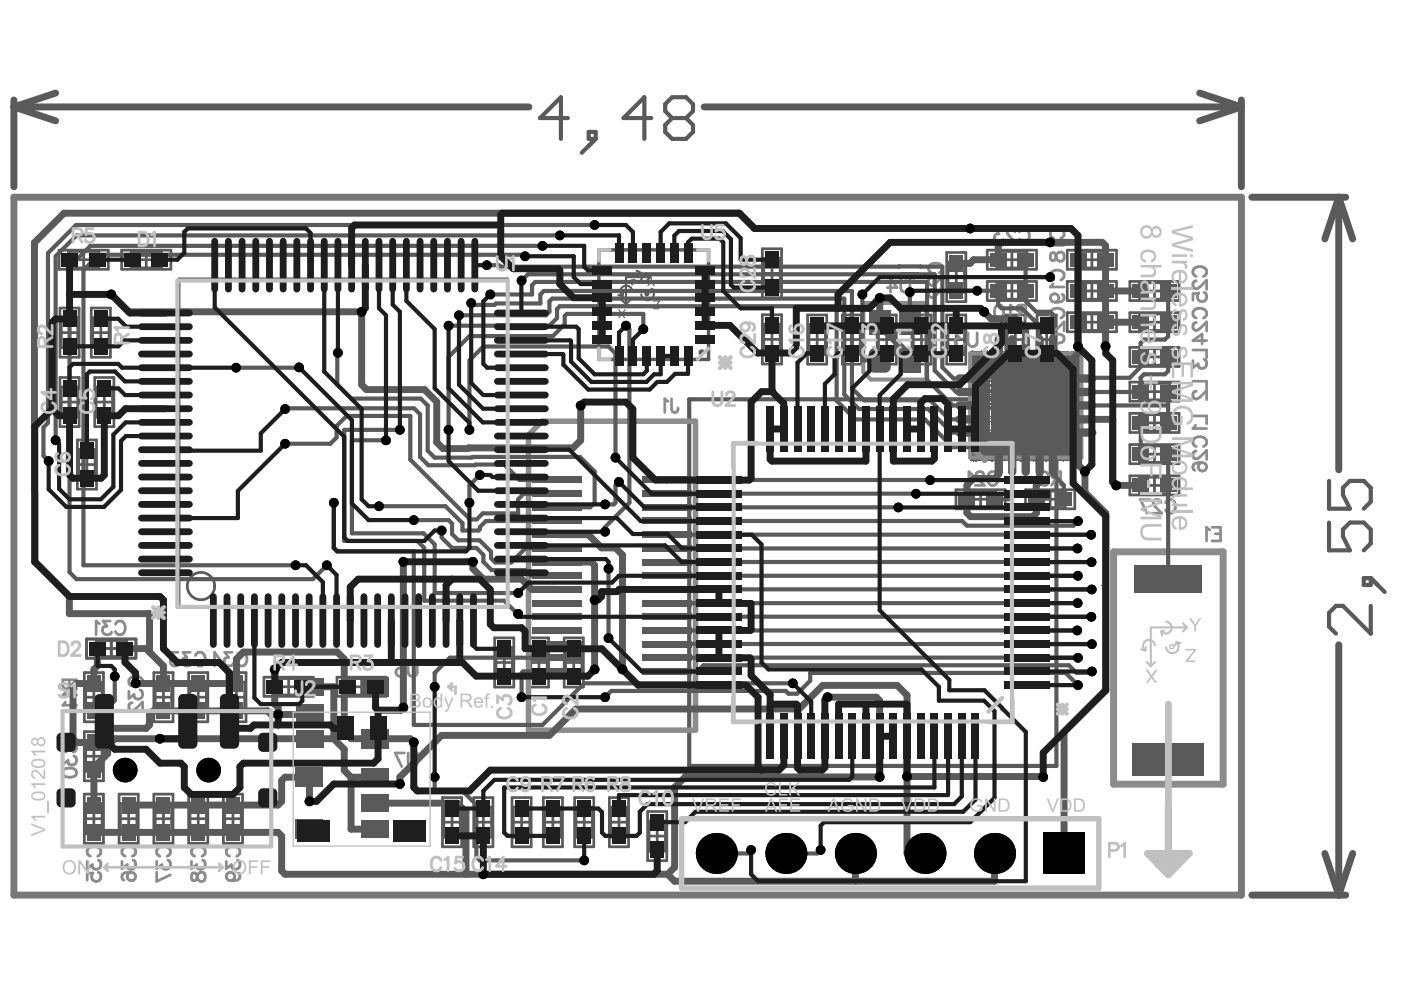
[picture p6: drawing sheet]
<svg xmlns="http://www.w3.org/2000/svg" width="297mm" height="210mm" viewBox="0 0 297 210" stroke-linecap="round" stroke-linejoin="round" font-family="sans-serif">
<g fill="#5a5a5a">
<path d="M205.8 92l.2 .2z" fill-rule="evenodd"/>
<path d="M208.1 92h1.8v.2h-1.8z" fill-rule="evenodd"/>
<path d="M210.7 92l.1 .2z" fill-rule="evenodd"/>
<path d="M205.8 92.2l.2 .1z" fill-rule="evenodd"/>
<path d="M208 92.2h1.9v.1h-1.9z" fill-rule="evenodd"/>
<path d="M205.8 92.3l.2 .1z" fill-rule="evenodd"/>
</g>
<path d="M207.8 92.4h2.1" fill="none" stroke="#5a5a5a" stroke-width=".21"/>
<path d="M205.8 92.4l.2 .2z" fill-rule="evenodd" fill="#5a5a5a"/>
<path d="M205.8 92.7h4.1M207.2 92.5h2.7" fill="none" stroke="#5a5a5a" stroke-width=".21"/>
<path d="M210.7 92.6l.1 .1z" fill-rule="evenodd" fill="#5a5a5a"/>
<path d="M205.8 93.4h4.6M205.8 92.8h4.1M205.8 93h4.2M205.8 93.1h4.2M205.8 93.3h4.5M205.8 93.5h4.8M205.8 96.8h5M205.8 96.9h5M205.8 97.1h5M205.8 97.2h5" fill="none" stroke="#5a5a5a" stroke-width=".21"/>
<g fill="#5a5a5a">
<path d="M205.8 97.6h2v.1h-2z" fill-rule="evenodd"/>
<path d="M207.9 97.6h1.6v.1h-1.6z" fill-rule="evenodd"/>
<path d="M206.3 97.7l.1 .2z" fill-rule="evenodd"/>
<path d="M206.7 97.7h.3v.2h-.3z" fill-rule="evenodd"/>
<path d="M210.2 97.7h.3v.2h-.3z" fill-rule="evenodd"/>
<path d="M205.8 80.1l.2 .1z" fill-rule="evenodd"/>
<path d="M206.9 80.1l.1 .1z" fill-rule="evenodd"/>
<path d="M208.1 80.1h1.8v.1h-1.8z" fill-rule="evenodd"/>
<path d="M205.8 80.2l.3 .2z" fill-rule="evenodd"/>
<path d="M206.9 80.2l.1 .2z" fill-rule="evenodd"/>
<path d="M208.2 80.2h1.7v.2h-1.7z" fill-rule="evenodd"/>
<path d="M205.8 80.4l.2 .1z" fill-rule="evenodd"/>
<path d="M208.1 80.4h1.8v.1h-1.8z" fill-rule="evenodd"/>
<path d="M205.8 80.5l.2 .1z" fill-rule="evenodd"/>
<path d="M207.5 80.5l.2 .1z" fill-rule="evenodd"/>
<path d="M208.1 80.5h1.7v.1h-1.7z" fill-rule="evenodd"/>
<path d="M205.8 80.6l.2 .1z" fill-rule="evenodd"/>
<path d="M208 80.6h1.9v.1h-1.9z" fill-rule="evenodd"/>
<path d="M205.8 80.7l.2 .1z" fill-rule="evenodd"/>
</g>
<path d="M207.9 80.8h2" fill="none" stroke="#5a5a5a" stroke-width=".21"/>
<g fill="#5a5a5a">
<path d="M210.3 80.7l.2 .1z" fill-rule="evenodd"/>
<path d="M205.8 80.8l.2 .1z" fill-rule="evenodd"/>
<path d="M207.3 80.8l.1 .1z" fill-rule="evenodd"/>
</g>
<path d="M205.8 81h4.1M205.8 81.1h4.1M205.8 81.2h4.1M205.8 81.3h4.1M205.8 81.4h4.1M205.8 81.5h4.2M205.8 81.7h4.2M205.8 81.8h4.2M207.8 80.9h2.1" fill="none" stroke="#5a5a5a" stroke-width=".21"/>
<path d="M210.4 81.7h.3v.1h-.3z" fill-rule="evenodd" fill="#5a5a5a"/>
<path d="M205.8 81.9h4.2" fill="none" stroke="#5a5a5a" stroke-width=".21"/>
<path d="M210.5 81.8l.1 .1z" fill-rule="evenodd" fill="#5a5a5a"/>
<path d="M205.8 82h4.1M205.8 82.1h4.1M205.8 82.2h4.1M205.8 82.3h4.1" fill="none" stroke="#5a5a5a" stroke-width=".21"/>
<g fill="#5a5a5a">
<path d="M205.8 82.4l.2 .1z" fill-rule="evenodd"/>
<path d="M206.3 82.4l.1 .1z" fill-rule="evenodd"/>
</g>
<path d="M207.3 82.5h2.6" fill="none" stroke="#5a5a5a" stroke-width=".21"/>
<path d="M205.8 82.5l.2 .1z" fill-rule="evenodd" fill="#5a5a5a"/>
<path d="M207.9 82.6h2.1" fill="none" stroke="#5a5a5a" stroke-width=".21"/>
<path d="M205.8 82.6l.2 .1z" fill-rule="evenodd" fill="#5a5a5a"/>
<path d="M208 82.7h2" fill="none" stroke="#5a5a5a" stroke-width=".21"/>
<g fill="#5a5a5a">
<path d="M205.8 82.7l.2 .2z" fill-rule="evenodd"/>
<path d="M208.2 82.7h1.7v.2h-1.7z" fill-rule="evenodd"/>
<path d="M205.8 82.9l.2 .1z" fill-rule="evenodd"/>
<path d="M208.2 82.9h1.7v.1h-1.7z" fill-rule="evenodd"/>
<path d="M205.8 83l.2 .1z" fill-rule="evenodd"/>
<path d="M208.1 83h1.9v.1h-1.9z" fill-rule="evenodd"/>
<path d="M205.8 83.1l.2 .1z" fill-rule="evenodd"/>
<path d="M208.1 83.1h1.9v.1h-1.9z" fill-rule="evenodd"/>
<path d="M205.8 83.2l.2 .1z" fill-rule="evenodd"/>
<path d="M207.2 83.2l.2 .1z" fill-rule="evenodd"/>
<path d="M208.1 83.2h1.8v.1h-1.8z" fill-rule="evenodd"/>
<path d="M205.8 83.3l.2 .1z" fill-rule="evenodd"/>
<path d="M207.1 83.3h.3v.1h-.3z" fill-rule="evenodd"/>
<path d="M208.1 83.3h1.8v.1h-1.8z" fill-rule="evenodd"/>
<path d="M205.8 83.4l.2 .1z" fill-rule="evenodd"/>
<path d="M207.1 83.4l.2 .1z" fill-rule="evenodd"/>
<path d="M208.1 83.4h1.8v.1h-1.8z" fill-rule="evenodd"/>
</g>
<path d="M207.9 83.6h2" fill="none" stroke="#5a5a5a" stroke-width=".21"/>
<path d="M205.8 83.6l.2 .2z" fill-rule="evenodd" fill="#5a5a5a"/>
<path d="M207.8 83.7h2.1" fill="none" stroke="#5a5a5a" stroke-width=".21"/>
<g fill="#5a5a5a">
<path d="M205.8 83.8h1.2v.1h-1.2z" fill-rule="evenodd"/>
<path d="M207.3 83.8l.2 .1z" fill-rule="evenodd"/>
</g>
<path d="M205.8 83.9h4.1M205.8 84h4.1M205.8 84.2h4.2M205.8 84.3h4.1M205.8 84.4h4.1M205.8 84.5h4.1M205.8 84.6h4.1M207.7 83.8h2.2" fill="none" stroke="#5a5a5a" stroke-width=".21"/>
<path d="M210.3 84.6l.1 .1z" fill-rule="evenodd" fill="#5a5a5a"/>
<path d="M205.8 84.7h4.1M205.8 84.8h4.1M205.8 85h4.1M205.8 85.1h4.1M205.8 85.2h4.1" fill="none" stroke="#5a5a5a" stroke-width=".21"/>
<g fill="#5a5a5a">
<path d="M210.6 85.1l.1 .1z" fill-rule="evenodd"/>
<path d="M205.8 85.2l.3 .1z" fill-rule="evenodd"/>
</g>
<path d="M207.4 85.3h2.5" fill="none" stroke="#5a5a5a" stroke-width=".21"/>
<path d="M205.8 85.3l.3 .2z" fill-rule="evenodd" fill="#5a5a5a"/>
<path d="M207.9 85.4h2" fill="none" stroke="#5a5a5a" stroke-width=".21"/>
<g fill="#5a5a5a">
<path d="M205.8 85.5l.3 .1z" fill-rule="evenodd"/>
<path d="M208 85.5h1.9v.1h-1.9z" fill-rule="evenodd"/>
<path d="M205.8 85.6l.3 .1z" fill-rule="evenodd"/>
<path d="M208 85.6h1.9v.1h-1.9z" fill-rule="evenodd"/>
<path d="M205.8 85.7l.2 .1z" fill-rule="evenodd"/>
<path d="M207.5 85.7l.2 .1z" fill-rule="evenodd"/>
<path d="M208 85.7h1.9v.1h-1.9z" fill-rule="evenodd"/>
<path d="M205.8 85.8l.2 .1z" fill-rule="evenodd"/>
<path d="M206.1 85.8h.3v.1h-.3z" fill-rule="evenodd"/>
<path d="M207.5 85.8l.2 .1z" fill-rule="evenodd"/>
<path d="M208.1 85.8h1.8v.1h-1.8z" fill-rule="evenodd"/>
<path d="M205.8 85.9l.2 .2z" fill-rule="evenodd"/>
<path d="M207.4 85.9l.1 .2z" fill-rule="evenodd"/>
<path d="M208.1 85.9h1.8v.2h-1.8z" fill-rule="evenodd"/>
<path d="M205.8 86.1l.2 .2z" fill-rule="evenodd"/>
<path d="M206.7 86.1h.3v.2h-.3z" fill-rule="evenodd"/>
<path d="M208.2 86.1h1.7v.2h-1.7z" fill-rule="evenodd"/>
<path d="M206.2 86.3h.3v.1h-.3z" fill-rule="evenodd"/>
<path d="M208 86.3h1.9v.1h-1.9z" fill-rule="evenodd"/>
<path d="M206.2 86.4h.4v.2h-.4z" fill-rule="evenodd"/>
</g>
<path d="M207.9 86.5h2" fill="none" stroke="#5a5a5a" stroke-width=".21"/>
<path d="M206.1 86.6h.5v.1h-.5z" fill-rule="evenodd" fill="#5a5a5a"/>
<path d="M207.8 86.6h2.1" fill="none" stroke="#5a5a5a" stroke-width=".21"/>
<path d="M205.8 86.7h1.2v.2h-1.2z" fill-rule="evenodd" fill="#5a5a5a"/>
<path d="M205.8 86.9h4M207.5 86.8h2.4" fill="none" stroke="#5a5a5a" stroke-width=".21"/>
<path d="M210.3 86.9l.1 .1z" fill-rule="evenodd" fill="#5a5a5a"/>
<path d="M205.8 87.1h4.1M205.8 87.2h4.1M205.8 87.4h4.1M205.8 87.5h4.1M205.8 87.7h4.1M205.8 87.8h4.1M205.8 88h4.1M205.8 88.1h4.1" fill="none" stroke="#5a5a5a" stroke-width=".21"/>
<path d="M205.8 88.2h1.4v.1h-1.4z" fill-rule="evenodd" fill="#5a5a5a"/>
<path d="M207.5 88.3h2.3M207.8 88.4h2.1M207.9 88.5h2" fill="none" stroke="#5a5a5a" stroke-width=".21"/>
<g fill="#5a5a5a">
<path d="M208 88.6h1.9v.2h-1.9z" fill-rule="evenodd"/>
<path d="M207.4 88.8l.1 .1z" fill-rule="evenodd"/>
<path d="M208.1 88.8h1.8v.1h-1.8z" fill-rule="evenodd"/>
<path d="M208.1 88.9h1.8v.2h-1.8z" fill-rule="evenodd"/>
<path d="M206.4 89.1l.1 .1z" fill-rule="evenodd"/>
<path d="M208.1 89.1h1.8v.1h-1.8z" fill-rule="evenodd"/>
<path d="M208.1 89.2h1.8v.2h-1.8z" fill-rule="evenodd"/>
<path d="M210.3 89.2l.1 .2z" fill-rule="evenodd"/>
<path d="M208 89.4h1.9v.1h-1.9z" fill-rule="evenodd"/>
<path d="M205.8 89.5l.2 .2z" fill-rule="evenodd"/>
</g>
<path d="M207.9 89.6h2" fill="none" stroke="#5a5a5a" stroke-width=".21"/>
<g fill="#5a5a5a">
<path d="M205.8 89.7h.7v.1h-.7z" fill-rule="evenodd"/>
<path d="M206.6 89.6h.4v.2h-.4z" fill-rule="evenodd"/>
</g>
<path d="M205.8 89.9h4.1M205.8 90h4.1M205.8 90.2h4.1M205.8 90.3h4.1M205.8 90.5h4.1M205.8 90.6h4.1M205.8 90.8h4.1M205.8 90.9h4.1M205.8 91h4.1M207.3 89.7h2.6" fill="none" stroke="#5a5a5a" stroke-width=".21"/>
<g fill="#5a5a5a">
<path d="M210.2 91l.1 .1z" fill-rule="evenodd"/>
<path d="M205.8 91.1l.2 .2z" fill-rule="evenodd"/>
</g>
<path d="M207.5 91.2h2.4" fill="none" stroke="#5a5a5a" stroke-width=".21"/>
<path d="M205.8 91.3l.2 .1z" fill-rule="evenodd" fill="#5a5a5a"/>
<path d="M207.9 91.3h2" fill="none" stroke="#5a5a5a" stroke-width=".21"/>
<g fill="#5a5a5a">
<path d="M205.8 91.4l.2 .2z" fill-rule="evenodd"/>
<path d="M208.1 91.4h1.8v.2h-1.8z" fill-rule="evenodd"/>
<path d="M205.8 91.6l.2 .1z" fill-rule="evenodd"/>
<path d="M208.1 91.6h1.8v.1h-1.8z" fill-rule="evenodd"/>
<path d="M205.8 91.7l.2 .2z" fill-rule="evenodd"/>
<path d="M208.2 91.7h1.8v.2h-1.8z" fill-rule="evenodd"/>
<path d="M206.2 74.4l.1 .1z" fill-rule="evenodd"/>
<path d="M208 74.4l.1 .1z" fill-rule="evenodd"/>
<path d="M208.4 74.4h.6v.1h-.6z" fill-rule="evenodd"/>
<path d="M209.4 74.4l.1 .1z" fill-rule="evenodd"/>
<path d="M209.8 74.4h.4v.1h-.4z" fill-rule="evenodd"/>
</g>
<path d="M205.8 78.6h4.7M205.8 78.7h4.6M205.8 78.8h4.6M205.8 78.9h4.5M205.8 79.1h4.4M205.8 79.2h4.2M205.8 79.3h4.1M205.8 79.4h4.1" fill="none" stroke="#5a5a5a" stroke-width=".21"/>
<path d="M205.8 79.5l.2 .1z" fill-rule="evenodd" fill="#5a5a5a"/>
<path d="M206.1 79.5h3.8" fill="none" stroke="#5a5a5a" stroke-width=".21"/>
<g fill="#5a5a5a">
<path d="M205.8 79.6l.2 .1z" fill-rule="evenodd"/>
<path d="M206.1 79.6l.1 .1z" fill-rule="evenodd"/>
<path d="M207.1 79.6l.2 .1z" fill-rule="evenodd"/>
</g>
<path d="M207.7 79.6h2.2" fill="none" stroke="#5a5a5a" stroke-width=".21"/>
<g fill="#5a5a5a">
<path d="M205.8 79.7l.2 .1z" fill-rule="evenodd"/>
<path d="M207.2 79.7l.1 .1z" fill-rule="evenodd"/>
</g>
<path d="M207.8 79.7h2.1" fill="none" stroke="#5a5a5a" stroke-width=".21"/>
<g fill="#5a5a5a">
<path d="M205.8 79.8l.2 .1z" fill-rule="evenodd"/>
<path d="M206.5 79.8l.1 .1z" fill-rule="evenodd"/>
<path d="M208 79.8h1.9v.1h-1.9z" fill-rule="evenodd"/>
<path d="M205.8 79.9l.2 .1z" fill-rule="evenodd"/>
<path d="M206.5 79.9l.1 .1z" fill-rule="evenodd"/>
<path d="M208 79.9h1.9v.1h-1.9z" fill-rule="evenodd"/>
<path d="M212.7 92l.1 .2z" fill-rule="evenodd"/>
<path d="M213.7 92l.1 .2z" fill-rule="evenodd"/>
<path d="M218.4 92h.3v.2h-.3z" fill-rule="evenodd"/>
<path d="M218.8 92h.3v.2h-.3z" fill-rule="evenodd"/>
<path d="M219.2 92l.2 .2z" fill-rule="evenodd"/>
<path d="M218.4 92.2h.3v.1h-.3z" fill-rule="evenodd"/>
<path d="M218.4 92.3l.1 .1z" fill-rule="evenodd"/>
<path d="M211.1 92.4l.1 .2z" fill-rule="evenodd"/>
<path d="M218.2 92.4h.3v.2h-.3z" fill-rule="evenodd"/>
<path d="M211.1 92.6h.2v.1h-.2z" fill-rule="evenodd"/>
<path d="M213.7 92.6h.2v.1h-.2z" fill-rule="evenodd"/>
<path d="M217.8 92.6h.6v.1h-.6z" fill-rule="evenodd"/>
<path d="M218.8 92.6h.3v.1h-.3z" fill-rule="evenodd"/>
<path d="M217.8 92.7h.4v.2h-.4z" fill-rule="evenodd"/>
<path d="M220.7 92.7h.3v.2h-.3z" fill-rule="evenodd"/>
<path d="M217.8 92.9h.3v.1h-.3z" fill-rule="evenodd"/>
<path d="M215.6 93l.1 .2z" fill-rule="evenodd"/>
<path d="M217.3 93h.8v.2h-.8z" fill-rule="evenodd"/>
<path d="M217.4 93.2h.4v.1h-.4z" fill-rule="evenodd"/>
<path d="M217.4 93.3h.4v.2h-.4z" fill-rule="evenodd"/>
<path d="M210.9 93.5l.2 .1z" fill-rule="evenodd"/>
<path d="M211.7 93.5h.7v.1h-.7z" fill-rule="evenodd"/>
<path d="M213.4 93.5h.5v.1h-.5z" fill-rule="evenodd"/>
<path d="M214.6 93.5h.2v.1h-.2z" fill-rule="evenodd"/>
<path d="M216.6 93.5l.1 .1z" fill-rule="evenodd"/>
<path d="M217.3 93.5h.3v.1h-.3z" fill-rule="evenodd"/>
<path d="M220.3 93.5l.1 .1z" fill-rule="evenodd"/>
</g>
<path d="M217.8 95.3h2.5" fill="none" stroke="#5a5a5a" stroke-width=".21"/>
<path d="M212.2 95.4h1.9v.1h-1.9z" fill-rule="evenodd" fill="#5a5a5a"/>
<path d="M214.9 95.5h2.1M217.9 95.5h2.1" fill="none" stroke="#5a5a5a" stroke-width=".21"/>
<g fill="#5a5a5a">
<path d="M212.2 95.5h1.8v.2h-1.8z" fill-rule="evenodd"/>
<path d="M215 95.5h1.9v.2h-1.9z" fill-rule="evenodd"/>
<path d="M217.9 95.5h1.9v.2h-1.9z" fill-rule="evenodd"/>
<path d="M212.2 95.7h1.7v.1h-1.7z" fill-rule="evenodd"/>
<path d="M215.1 95.7h1.6v.1h-1.6z" fill-rule="evenodd"/>
<path d="M218.1 95.7h1.7v.1h-1.7z" fill-rule="evenodd"/>
<path d="M221.2 95.7h1.4v.1h-1.4z" fill-rule="evenodd"/>
<path d="M212.3 95.8h1.6v.2h-1.6z" fill-rule="evenodd"/>
<path d="M215.3 95.8h1.4v.2h-1.4z" fill-rule="evenodd"/>
<path d="M218.2 95.8h1.5v.2h-1.5z" fill-rule="evenodd"/>
<path d="M221.2 95.8h1.3v.2h-1.3z" fill-rule="evenodd"/>
<path d="M212.3 96h1.6v.1h-1.6z" fill-rule="evenodd"/>
<path d="M215.3 96h1.4v.1h-1.4z" fill-rule="evenodd"/>
<path d="M218.2 96h1.5v.1h-1.5z" fill-rule="evenodd"/>
<path d="M221.2 96h1.4v.1h-1.4z" fill-rule="evenodd"/>
<path d="M212.3 96.1h1.5v.2h-1.5z" fill-rule="evenodd"/>
<path d="M215.3 96.1h1.4v.2h-1.4z" fill-rule="evenodd"/>
<path d="M218.2 96.1h1.6v.2h-1.6z" fill-rule="evenodd"/>
<path d="M221.2 96.1h1.3v.2h-1.3z" fill-rule="evenodd"/>
<path d="M212.3 96.3h1.5v.1h-1.5z" fill-rule="evenodd"/>
<path d="M214.6 96.3l.1 .1z" fill-rule="evenodd"/>
<path d="M215.3 96.3h1.4v.1h-1.4z" fill-rule="evenodd"/>
<path d="M218.2 96.3h1.5v.1h-1.5z" fill-rule="evenodd"/>
<path d="M221.2 96.3h1.3v.1h-1.3z" fill-rule="evenodd"/>
<path d="M211.6 96.4h.3v.2h-.3z" fill-rule="evenodd"/>
<path d="M212.4 96.4h1.4v.2h-1.4z" fill-rule="evenodd"/>
<path d="M215.3 96.4h1.4v.2h-1.4z" fill-rule="evenodd"/>
<path d="M218.2 96.4h1.5v.2h-1.5z" fill-rule="evenodd"/>
<path d="M221.2 96.4h1.3v.2h-1.3z" fill-rule="evenodd"/>
<path d="M212.4 96.6h1.4v.1h-1.4z" fill-rule="evenodd"/>
<path d="M215.3 96.6h1.3v.1h-1.3z" fill-rule="evenodd"/>
<path d="M218.4 96.6h1.3v.1h-1.3z" fill-rule="evenodd"/>
<path d="M221 96.6h1.6v.1h-1.6z" fill-rule="evenodd"/>
<path d="M212.3 96.7h1.5v.2h-1.5z" fill-rule="evenodd"/>
<path d="M215.3 96.7h1.3v.2h-1.3z" fill-rule="evenodd"/>
<path d="M217.6 96.7h.3v.2h-.3z" fill-rule="evenodd"/>
<path d="M218.4 96.7h1.3v.2h-1.3z" fill-rule="evenodd"/>
<path d="M221.2 96.7h1.4v.2h-1.4z" fill-rule="evenodd"/>
<path d="M212.3 96.9h1.6v.1h-1.6z" fill-rule="evenodd"/>
<path d="M215.3 96.9h1.4v.1h-1.4z" fill-rule="evenodd"/>
<path d="M217.8 96.9l.1 .1z" fill-rule="evenodd"/>
<path d="M218.2 96.9h1.5v.1h-1.5z" fill-rule="evenodd"/>
<path d="M221.2 96.9h1.4v.1h-1.4z" fill-rule="evenodd"/>
<path d="M211.3 97h.2v.2h-.2z" fill-rule="evenodd"/>
<path d="M211.9 97l.1 .2z" fill-rule="evenodd"/>
<path d="M212.3 97h1.6v.2h-1.6z" fill-rule="evenodd"/>
<path d="M215.3 97h1.4v.2h-1.4z" fill-rule="evenodd"/>
<path d="M218.2 97h1.5v.2h-1.5z" fill-rule="evenodd"/>
<path d="M221.2 97h1.4v.2h-1.4z" fill-rule="evenodd"/>
<path d="M211.3 97.2h.2v.1h-.2z" fill-rule="evenodd"/>
<path d="M211.9 97.2l.1 .1z" fill-rule="evenodd"/>
</g>
<path d="M212.3 97.2h2.4" fill="none" stroke="#5a5a5a" stroke-width=".21"/>
<g fill="#5a5a5a">
<path d="M215.3 97.2h1.4v.1h-1.4z" fill-rule="evenodd"/>
<path d="M218.2 97.2h1.5v.1h-1.5z" fill-rule="evenodd"/>
<path d="M221.2 97.2h1.3v.1h-1.3z" fill-rule="evenodd"/>
<path d="M211.4 97.3l.1 .2z" fill-rule="evenodd"/>
<path d="M212.3 97.3h1.5v.2h-1.5z" fill-rule="evenodd"/>
<path d="M214 97.3l.1 .2z" fill-rule="evenodd"/>
<path d="M214.5 97.3h.2v.2h-.2z" fill-rule="evenodd"/>
<path d="M215.3 97.3h1.4v.2h-1.4z" fill-rule="evenodd"/>
<path d="M218.4 97.3h1.3v.2h-1.3z" fill-rule="evenodd"/>
<path d="M221.2 97.3h1.3v.2h-1.3z" fill-rule="evenodd"/>
<path d="M212.3 97.5h1.5v.1h-1.5z" fill-rule="evenodd"/>
<path d="M214 97.5h.2v.1h-.2z" fill-rule="evenodd"/>
<path d="M214.4 97.5h.2v.1h-.2z" fill-rule="evenodd"/>
<path d="M215.1 97.5h1.6v.1h-1.6z" fill-rule="evenodd"/>
<path d="M218.4 97.5h1.3v.1h-1.3z" fill-rule="evenodd"/>
<path d="M221.3 97.5h1.2v.1h-1.2z" fill-rule="evenodd"/>
</g>
<path d="M213.1 97.7h9.1" fill="none" stroke="#5a5a5a" stroke-width=".21"/>
<g fill="#5a5a5a">
<path d="M212.1 97.7h.3v.2h-.3z" fill-rule="evenodd"/>
<path d="M214.2 97.7l.2 .2z" fill-rule="evenodd"/>
<path d="M214.7 97.8h.5v.1h-.5z" fill-rule="evenodd"/>
<path d="M216.4 97.7h.2v.2h-.2z" fill-rule="evenodd"/>
<path d="M216.7 97.7h1.2v.2h-1.2z" fill-rule="evenodd"/>
<path d="M218.1 97.7h.3v.2h-.3z" fill-rule="evenodd"/>
<path d="M219 97.7l.1 .2z" fill-rule="evenodd"/>
<path d="M219.5 97.7h1.2v.2h-1.2z" fill-rule="evenodd"/>
<path d="M221.6 97.7l.2 .2z" fill-rule="evenodd"/>
<path d="M221.9 97.7l.1 .2z" fill-rule="evenodd"/>
<path d="M213.4 80.1l.2 .1z" fill-rule="evenodd"/>
<path d="M213.4 80.2l.2 .2z" fill-rule="evenodd"/>
<path d="M217.4 80.4l.2 .1z" fill-rule="evenodd"/>
<path d="M214.5 80.5l.1 .1z" fill-rule="evenodd"/>
<path d="M217.4 80.5l.2 .1z" fill-rule="evenodd"/>
<path d="M211.3 80.8l.1 .1z" fill-rule="evenodd"/>
<path d="M212 80.8l.1 .1z" fill-rule="evenodd"/>
<path d="M211.3 80.9l.1 .1z" fill-rule="evenodd"/>
<path d="M212 80.9l.1 .1z" fill-rule="evenodd"/>
<path d="M215.8 81.6l.3 .1z" fill-rule="evenodd"/>
<path d="M211.9 81.7h.3v.1h-.3z" fill-rule="evenodd"/>
<path d="M215.8 81.7l.1 .1z" fill-rule="evenodd"/>
<path d="M213 81.8l.1 .1z" fill-rule="evenodd"/>
<path d="M215 81.9l.1 .2z" fill-rule="evenodd"/>
<path d="M214.9 82.1h.4v.1h-.4z" fill-rule="evenodd"/>
<path d="M217.6 82.1l.2 .1z" fill-rule="evenodd"/>
<path d="M215 82.2l.3 .1z" fill-rule="evenodd"/>
<path d="M212.2 82.6l.1 .1z" fill-rule="evenodd"/>
<path d="M216.7 82.6l.3 .1z" fill-rule="evenodd"/>
<path d="M212.2 82.7l.2 .2z" fill-rule="evenodd"/>
<path d="M215.4 82.7l.2 .2z" fill-rule="evenodd"/>
<path d="M216.7 82.7l.2 .2z" fill-rule="evenodd"/>
<path d="M214.8 82.9l.1 .1z" fill-rule="evenodd"/>
<path d="M215.4 82.9l.1 .1z" fill-rule="evenodd"/>
<path d="M212.3 83l.2 .1z" fill-rule="evenodd"/>
<path d="M213.4 83l.3 .1z" fill-rule="evenodd"/>
<path d="M214.9 83l.1 .1z" fill-rule="evenodd"/>
<path d="M212.4 83.1l.1 .1z" fill-rule="evenodd"/>
<path d="M220.9 83.2l.1 .1z" fill-rule="evenodd"/>
<path d="M211.6 83.4l.1 .1z" fill-rule="evenodd"/>
<path d="M212.3 83.4l.1 .1z" fill-rule="evenodd"/>
<path d="M210.9 83.6l.2 .2z" fill-rule="evenodd"/>
<path d="M222.2 83.8l.1 .1z" fill-rule="evenodd"/>
<path d="M218.7 84l.1 .1z" fill-rule="evenodd"/>
<path d="M218.7 84.1l.1 .1z" fill-rule="evenodd"/>
<path d="M211.7 84.3l.3 .1z" fill-rule="evenodd"/>
<path d="M219.1 84.3l.1 .1z" fill-rule="evenodd"/>
<path d="M219.1 84.4l.1 .2z" fill-rule="evenodd"/>
<path d="M212.8 84.6l.1 .1z" fill-rule="evenodd"/>
<path d="M216.4 84.6l.1 .1z" fill-rule="evenodd"/>
<path d="M221.9 84.9h.4v.1h-.4z" fill-rule="evenodd"/>
<path d="M213.9 85l.1 .1z" fill-rule="evenodd"/>
<path d="M216.5 85l.2 .1z" fill-rule="evenodd"/>
<path d="M218.8 85l.3 .1z" fill-rule="evenodd"/>
<path d="M222 85l.3 .1z" fill-rule="evenodd"/>
<path d="M216.4 85.1h.3v.1h-.3z" fill-rule="evenodd"/>
<path d="M218.8 85.1l.3 .1z" fill-rule="evenodd"/>
<path d="M213.8 85.2l.1 .1z" fill-rule="evenodd"/>
<path d="M216.5 85.2l.1 .1z" fill-rule="evenodd"/>
<path d="M219.4 86.3h.3v.1h-.3z" fill-rule="evenodd"/>
<path d="M214.5 86.4l.1 .2z" fill-rule="evenodd"/>
<path d="M215.6 86.4l.1 .2z" fill-rule="evenodd"/>
<path d="M219.5 86.4l.2 .2z" fill-rule="evenodd"/>
<path d="M221 86.4h.3v.2h-.3z" fill-rule="evenodd"/>
<path d="M214.4 86.6h.2v.1h-.2z" fill-rule="evenodd"/>
<path d="M216.3 86.6l.1 .1z" fill-rule="evenodd"/>
<path d="M221.2 86.6l.1 .1z" fill-rule="evenodd"/>
<path d="M211.3 86.7l.1 .2z" fill-rule="evenodd"/>
<path d="M216.1 87.4l.1 .2z" fill-rule="evenodd"/>
<path d="M218.8 87.6l.2 .1z" fill-rule="evenodd"/>
<path d="M220.1 89.5l.2 .2z" fill-rule="evenodd"/>
<path d="M219.7 91.1l.1 .2z" fill-rule="evenodd"/>
<path d="M219.5 91.3h.3v.1h-.3z" fill-rule="evenodd"/>
<path d="M219.4 91.4h.4v.2h-.4z" fill-rule="evenodd"/>
<path d="M213.8 91.6h.2v.1h-.2z" fill-rule="evenodd"/>
<path d="M214.6 91.6h.2v.1h-.2z" fill-rule="evenodd"/>
<path d="M219.1 91.6h.6v.1h-.6z" fill-rule="evenodd"/>
<path d="M218.8 91.7h.3v.2h-.3z" fill-rule="evenodd"/>
<path d="M213.7 74.4l.2 .1z" fill-rule="evenodd"/>
<path d="M214 74.4h.8v.1h-.8z" fill-rule="evenodd"/>
<path d="M214.9 74.4l.1 .1z" fill-rule="evenodd"/>
<path d="M215.3 74.4l.2 .1z" fill-rule="evenodd"/>
<path d="M216.9 74.4h1v.1h-1z" fill-rule="evenodd"/>
<path d="M219.7 74.4l.1 .1z" fill-rule="evenodd"/>
<path d="M220.1 74.4h.9v.1h-.9z" fill-rule="evenodd"/>
<path d="M221.8 74.4l.1 .1z" fill-rule="evenodd"/>
<path d="M214.8 74.5h.7v.1h-.7z" fill-rule="evenodd"/>
</g>
<path d="M215.7 74.5h2.1M218.2 74.5h2.1" fill="none" stroke="#5a5a5a" stroke-width=".21"/>
<g fill="#5a5a5a">
<path d="M220.6 74.5l.1 .1z" fill-rule="evenodd"/>
<path d="M211.2 74.6l.2 .1z" fill-rule="evenodd"/>
<path d="M211.6 74.6h.4v.1h-.4z" fill-rule="evenodd"/>
<path d="M212.3 74.6h1.6v.1h-1.6z" fill-rule="evenodd"/>
<path d="M214.1 74.6l.1 .1z" fill-rule="evenodd"/>
</g>
<path d="M214.9 74.6h2.3" fill="none" stroke="#5a5a5a" stroke-width=".21"/>
<g fill="#5a5a5a">
<path d="M217.6 74.6l.2 .1z" fill-rule="evenodd"/>
<path d="M218.2 74.6h1.9v.1h-1.9z" fill-rule="evenodd"/>
<path d="M212.3 74.7h1.5v.1h-1.5z" fill-rule="evenodd"/>
<path d="M215.1 74.7h1.8v.1h-1.8z" fill-rule="evenodd"/>
<path d="M218.2 74.7h1.5v.1h-1.5z" fill-rule="evenodd"/>
<path d="M221 74.7h1.6v.1h-1.6z" fill-rule="evenodd"/>
<path d="M212.3 74.8h1.5v.1h-1.5z" fill-rule="evenodd"/>
<path d="M215.3 74.8h1.4v.1h-1.4z" fill-rule="evenodd"/>
<path d="M218.2 74.8h1.5v.1h-1.5z" fill-rule="evenodd"/>
<path d="M221 74.8h1.6v.1h-1.6z" fill-rule="evenodd"/>
<path d="M212.3 74.9h1.5v.1h-1.5z" fill-rule="evenodd"/>
<path d="M215.3 74.9h1.4v.1h-1.4z" fill-rule="evenodd"/>
<path d="M218.2 74.9h1.5v.1h-1.5z" fill-rule="evenodd"/>
<path d="M221.2 74.9h1.3v.1h-1.3z" fill-rule="evenodd"/>
<path d="M212.4 75h1.4v.1h-1.4z" fill-rule="evenodd"/>
<path d="M215.3 75h1.4v.1h-1.4z" fill-rule="evenodd"/>
<path d="M218.4 75h1.4v.1h-1.4z" fill-rule="evenodd"/>
<path d="M221.2 75h1.3v.1h-1.3z" fill-rule="evenodd"/>
<path d="M212.4 75.1h1.4v.2h-1.4z" fill-rule="evenodd"/>
<path d="M215.3 75.1h1.4v.2h-1.4z" fill-rule="evenodd"/>
<path d="M218.4 75.1h1.4v.2h-1.4z" fill-rule="evenodd"/>
<path d="M221.2 75.1h1.3v.2h-1.3z" fill-rule="evenodd"/>
<path d="M211.9 75.3l.1 .1z" fill-rule="evenodd"/>
<path d="M212.4 75.3h1.4v.1h-1.4z" fill-rule="evenodd"/>
<path d="M215.3 75.3h1.4v.1h-1.4z" fill-rule="evenodd"/>
<path d="M218.4 75.3h1.3v.1h-1.3z" fill-rule="evenodd"/>
<path d="M221 75.3h1.6v.1h-1.6z" fill-rule="evenodd"/>
<path d="M211.9 75.4l.1 .1z" fill-rule="evenodd"/>
<path d="M212.3 75.4h1.6v.1h-1.6z" fill-rule="evenodd"/>
<path d="M215.3 75.4h1.4v.1h-1.4z" fill-rule="evenodd"/>
<path d="M218.2 75.4h1.5v.1h-1.5z" fill-rule="evenodd"/>
<path d="M221 75.4h1.5v.1h-1.5z" fill-rule="evenodd"/>
<path d="M212.3 75.5h1.6v.1h-1.6z" fill-rule="evenodd"/>
<path d="M215.3 75.5h1.4v.1h-1.4z" fill-rule="evenodd"/>
<path d="M218.2 75.5h1.5v.1h-1.5z" fill-rule="evenodd"/>
<path d="M221.2 75.5h1.3v.1h-1.3z" fill-rule="evenodd"/>
<path d="M212.3 75.6h1.6v.1h-1.6z" fill-rule="evenodd"/>
<path d="M215.3 75.6h1.4v.1h-1.4z" fill-rule="evenodd"/>
<path d="M218.2 75.6h1.5v.1h-1.5z" fill-rule="evenodd"/>
<path d="M221.2 75.6h1.3v.1h-1.3z" fill-rule="evenodd"/>
<path d="M212.4 75.7h1.5v.1h-1.5z" fill-rule="evenodd"/>
<path d="M215.3 75.7h1.4v.1h-1.4z" fill-rule="evenodd"/>
<path d="M218.2 75.7h1.6v.1h-1.6z" fill-rule="evenodd"/>
<path d="M221 75.7h1.5v.1h-1.5z" fill-rule="evenodd"/>
<path d="M212.4 75.8h1.5v.1h-1.5z" fill-rule="evenodd"/>
<path d="M214.8 75.8l.1 .1z" fill-rule="evenodd"/>
<path d="M215.3 75.8h1.4v.1h-1.4z" fill-rule="evenodd"/>
<path d="M218.4 75.8h1.4v.1h-1.4z" fill-rule="evenodd"/>
<path d="M221 75.8h1.6v.1h-1.6z" fill-rule="evenodd"/>
<path d="M212.4 75.9h1.4v.2h-1.4z" fill-rule="evenodd"/>
<path d="M215.3 75.9h1.4v.2h-1.4z" fill-rule="evenodd"/>
<path d="M218.2 75.9h1.5v.2h-1.5z" fill-rule="evenodd"/>
<path d="M221 75.9h1.6v.2h-1.6z" fill-rule="evenodd"/>
<path d="M211.9 76.1l.1 .1z" fill-rule="evenodd"/>
<path d="M212.3 76.1h1.6v.1h-1.6z" fill-rule="evenodd"/>
<path d="M215.3 76.1h1.4v.1h-1.4z" fill-rule="evenodd"/>
<path d="M218.2 76.1h1.5v.1h-1.5z" fill-rule="evenodd"/>
<path d="M221 76.1h1.6v.1h-1.6z" fill-rule="evenodd"/>
<path d="M212.3 76.2h1.6v.1h-1.6z" fill-rule="evenodd"/>
<path d="M215.3 76.2h1.4v.1h-1.4z" fill-rule="evenodd"/>
<path d="M217.6 76.2l.2 .1z" fill-rule="evenodd"/>
<path d="M218.2 76.2h1.6v.1h-1.6z" fill-rule="evenodd"/>
<path d="M221 76.2h1.6v.1h-1.6z" fill-rule="evenodd"/>
<path d="M212.3 76.3h1.6v.1h-1.6z" fill-rule="evenodd"/>
<path d="M215.1 76.3h1.8v.1h-1.8z" fill-rule="evenodd"/>
<path d="M217.4 76.3h.4v.1h-.4z" fill-rule="evenodd"/>
<path d="M218.2 76.3h1.6v.1h-1.6z" fill-rule="evenodd"/>
<path d="M220.9 76.3h1.7v.1h-1.7z" fill-rule="evenodd"/>
<path d="M212.2 76.4h1.8v.1h-1.8z" fill-rule="evenodd"/>
<path d="M215.1 76.4h1.8v.1h-1.8z" fill-rule="evenodd"/>
<path d="M218.1 76.4h1.7v.1h-1.7z" fill-rule="evenodd"/>
<path d="M220.9 76.4h1.7v.1h-1.7z" fill-rule="evenodd"/>
<path d="M212.1 76.5h1.9v.1h-1.9z" fill-rule="evenodd"/>
<path d="M215 76.5h2v.1h-2z" fill-rule="evenodd"/>
<path d="M218.1 76.5h1.7v.1h-1.7z" fill-rule="evenodd"/>
</g>
<path d="M211.9 76.7h2.2M214.8 76.8h2.4M214.9 76.7h2.1M217.8 76.8h2.5M217.9 76.7h2.1" fill="none" stroke="#5a5a5a" stroke-width=".21"/>
<path d="M212.5 78.4l.3 .1z" fill-rule="evenodd" fill="#5a5a5a"/>
<path d="M213.2 78.5h2.7" fill="none" stroke="#5a5a5a" stroke-width=".21"/>
<g fill="#5a5a5a">
<path d="M216.2 78.4h.3v.1h-.3z" fill-rule="evenodd"/>
<path d="M216.6 78.4h1.8v.1h-1.8z" fill-rule="evenodd"/>
<path d="M218.4 78.4l.3 .1z" fill-rule="evenodd"/>
<path d="M219.1 78.4h1v.1h-1z" fill-rule="evenodd"/>
</g>
<path d="M220.3 78.5h2.2" fill="none" stroke="#5a5a5a" stroke-width=".21"/>
<g fill="#5a5a5a">
<path d="M211.5 78.5l.1 .2z" fill-rule="evenodd"/>
<path d="M216.3 78.5l.1 .2z" fill-rule="evenodd"/>
<path d="M216.7 78.5l.2 .2z" fill-rule="evenodd"/>
<path d="M220.3 78.5l.1 .2z" fill-rule="evenodd"/>
<path d="M211.6 79.1h.4v.1h-.4z" fill-rule="evenodd"/>
<path d="M217.1 79.1l.1 .1z" fill-rule="evenodd"/>
<path d="M217 79.2l.2 .1z" fill-rule="evenodd"/>
<path d="M212.9 79.5l.2 .1z" fill-rule="evenodd"/>
<path d="M214.5 79.5l.2 .1z" fill-rule="evenodd"/>
<path d="M217 79.5l.2 .1z" fill-rule="evenodd"/>
<path d="M212.9 79.6h.3v.1h-.3z" fill-rule="evenodd"/>
<path d="M217 79.6h.3v.1h-.3z" fill-rule="evenodd"/>
<path d="M233.4 124.1l.1 .2z" fill-rule="evenodd"/>
</g>
<path d="M224.7 92.1h2.1" fill="none" stroke="#5a5a5a" stroke-width=".21"/>
<path d="M227.5 92l.2 .2z" fill-rule="evenodd" fill="#5a5a5a"/>
<path d="M224.8 92.2h2.1M225 92.4h2.1M225 92.5h2.2M225 92.7h2.7" fill="none" stroke="#5a5a5a" stroke-width=".21"/>
<g fill="#5a5a5a">
<path d="M227.8 92.6h.7v.1h-.7z" fill-rule="evenodd"/>
<path d="M228.7 92.6h.3v.1h-.3z" fill-rule="evenodd"/>
</g>
<path d="M224.3 93.6h4.8M224.6 93.4h4.4M224.7 93.3h4.3M224.8 93.1h4.2M225 92.8h4M225 93h4" fill="none" stroke="#5a5a5a" stroke-width=".21"/>
<g fill="#5a5a5a">
<path d="M228.7 93.6h.3v.2h-.3z" fill-rule="evenodd"/>
<path d="M227.1 94.1h1.9v.1h-1.9z" fill-rule="evenodd"/>
</g>
<path d="M223.5 95.3h5.5M223.7 95.5h5.4" fill="none" stroke="#5a5a5a" stroke-width=".21"/>
<path d="M223.7 95.5h1.1v.2h-1.1z" fill-rule="evenodd" fill="#5a5a5a"/>
<path d="M225.1 95.6h2.3" fill="none" stroke="#5a5a5a" stroke-width=".21"/>
<g fill="#5a5a5a">
<path d="M227.5 95.5h1.5v.2h-1.5z" fill-rule="evenodd"/>
<path d="M223.8 95.7h.8v.1h-.8z" fill-rule="evenodd"/>
</g>
<path d="M223.8 95.9h5.2M224.7 95.8h4.3" fill="none" stroke="#5a5a5a" stroke-width=".21"/>
<path d="M224 96h1v.1h-1z" fill-rule="evenodd" fill="#5a5a5a"/>
<path d="M224 96.2h3.4M225.1 96.1h3.9" fill="none" stroke="#5a5a5a" stroke-width=".21"/>
<g fill="#5a5a5a">
<path d="M227.7 96.1h1.3v.2h-1.3z" fill-rule="evenodd"/>
<path d="M222.8 96.3l.1 .1z" fill-rule="evenodd"/>
</g>
<path d="M224 96.3h5M224.1 96.5h4.9M224.1 96.6h4" fill="none" stroke="#5a5a5a" stroke-width=".21"/>
<path d="M228.1 96.6h.9v.1h-.9z" fill-rule="evenodd" fill="#5a5a5a"/>
<path d="M224 96.8h5M224 96.9h5" fill="none" stroke="#5a5a5a" stroke-width=".21"/>
<path d="M222.8 97l.1 .2z" fill-rule="evenodd" fill="#5a5a5a"/>
<path d="M224 97.1h5M224.1 97.2h4" fill="none" stroke="#5a5a5a" stroke-width=".21"/>
<path d="M228.2 97.2h.8v.1h-.8z" fill-rule="evenodd" fill="#5a5a5a"/>
<path d="M224 97.7h4.2M224.3 97.4h4.7M224.3 97.5h4.7" fill="none" stroke="#5a5a5a" stroke-width=".21"/>
<g fill="#5a5a5a">
<path d="M228.4 97.6h.3v.1h-.3z" fill-rule="evenodd"/>
<path d="M223.7 97.7l.1 .2z" fill-rule="evenodd"/>
<path d="M224.1 97.7l.2 .2z" fill-rule="evenodd"/>
<path d="M225.4 97.7l.2 .2z" fill-rule="evenodd"/>
<path d="M227.9 97.7l.2 .2z" fill-rule="evenodd"/>
<path d="M224.8 80.1h1.8v.1h-1.8z" fill-rule="evenodd"/>
<path d="M225 80.2h1.6v.2h-1.6z" fill-rule="evenodd"/>
<path d="M225 80.4h1.6v.1h-1.6z" fill-rule="evenodd"/>
<path d="M225 80.5h1.9v.1h-1.9z" fill-rule="evenodd"/>
</g>
<path d="M225 80.6h2.1" fill="none" stroke="#5a5a5a" stroke-width=".21"/>
<path d="M227.7 80.6l.1 .1z" fill-rule="evenodd" fill="#5a5a5a"/>
<path d="M225 80.8h2.1M225 80.9h2.2M225 81h2.4M225 81.1h4M225 81.2h4M225 81.3h4" fill="none" stroke="#5a5a5a" stroke-width=".21"/>
<path d="M222.9 81.4l.2 .1z" fill-rule="evenodd" fill="#5a5a5a"/>
<path d="M225 81.4h4M225 81.5h4M225 81.7h4M225 81.8h4M225 81.9h4M225 82h4M225 82.1h4M225 82.2h4M225 82.3h4M225.1 82.5h2.3" fill="none" stroke="#5a5a5a" stroke-width=".21"/>
<g fill="#5a5a5a">
<path d="M227.7 82.4h1.3v.1h-1.3z" fill-rule="evenodd"/>
<path d="M225.1 82.5h2v.1h-2z" fill-rule="evenodd"/>
<path d="M225 82.6h1.9v.1h-1.9z" fill-rule="evenodd"/>
<path d="M229 82.6l.1 .1z" fill-rule="evenodd"/>
<path d="M225 82.7h1.8v.2h-1.8z" fill-rule="evenodd"/>
<path d="M225 82.9h1.8v.1h-1.8z" fill-rule="evenodd"/>
<path d="M227.9 82.9l.2 .1z" fill-rule="evenodd"/>
<path d="M225 83h1.6v.1h-1.6z" fill-rule="evenodd"/>
<path d="M227.9 83l.2 .1z" fill-rule="evenodd"/>
<path d="M225 83.1h1.6v.1h-1.6z" fill-rule="evenodd"/>
<path d="M225 83.2h1.8v.1h-1.8z" fill-rule="evenodd"/>
<path d="M225 83.3h1.8v.1h-1.8z" fill-rule="evenodd"/>
<path d="M225 83.4h1.8v.1h-1.8z" fill-rule="evenodd"/>
<path d="M225 83.5h1.9v.1h-1.9z" fill-rule="evenodd"/>
<path d="M225 83.6h1.9v.2h-1.9z" fill-rule="evenodd"/>
</g>
<path d="M225 83.8h2.4M225 83.9h2.9" fill="none" stroke="#5a5a5a" stroke-width=".21"/>
<path d="M228.1 83.9h.9v.1h-.9z" fill-rule="evenodd" fill="#5a5a5a"/>
<path d="M224.8 84.7h4.2M225 84h4M225 84.2h4M225 84.3h4M225 84.4h4M225 84.5h4M225 84.6h4M225 84.8h3.8M225 85h4M225 85.1h4M225 85.2h4M225 85.3h2.4" fill="none" stroke="#5a5a5a" stroke-width=".21"/>
<path d="M227.7 85.2h1.3v.1h-1.3z" fill-rule="evenodd" fill="#5a5a5a"/>
<path d="M225 85.4h2.2" fill="none" stroke="#5a5a5a" stroke-width=".21"/>
<g fill="#5a5a5a">
<path d="M227.7 85.3l.1 .2z" fill-rule="evenodd"/>
<path d="M228.7 85.3h.3v.2h-.3z" fill-rule="evenodd"/>
</g>
<path d="M225 85.5h2.1" fill="none" stroke="#5a5a5a" stroke-width=".21"/>
<g fill="#5a5a5a">
<path d="M225 85.6h1.9v.1h-1.9z" fill-rule="evenodd"/>
<path d="M225 85.7h1.8v.1h-1.8z" fill-rule="evenodd"/>
<path d="M225 85.8h1.6v.1h-1.6z" fill-rule="evenodd"/>
<path d="M225 85.9h1.6v.2h-1.6z" fill-rule="evenodd"/>
<path d="M225 86.1h1.6v.2h-1.6z" fill-rule="evenodd"/>
<path d="M225 86.3h1.8v.1h-1.8z" fill-rule="evenodd"/>
<path d="M228.4 86.3h.3v.1h-.3z" fill-rule="evenodd"/>
<path d="M225 86.4h1.9v.2h-1.9z" fill-rule="evenodd"/>
<path d="M228.5 86.4l.2 .2z" fill-rule="evenodd"/>
<path d="M225.1 86.6h2v.1h-2z" fill-rule="evenodd"/>
</g>
<path d="M225 86.9h4M225 87.1h4M225 87.2h4M225 87.8h4M225 88.4h2.2M225.1 86.8h2.1M225.1 87.4h3.9M225.1 87.5h3.9M225.1 87.7h3.9M225.1 88h3.9M225.1 88.1h3.9M225.1 88.3h3.9" fill="none" stroke="#5a5a5a" stroke-width=".21"/>
<g fill="#5a5a5a">
<path d="M225 88.5h1.9v.1h-1.9z" fill-rule="evenodd"/>
<path d="M225 88.6h1.9v.2h-1.9z" fill-rule="evenodd"/>
<path d="M223.7 88.8l.1 .1z" fill-rule="evenodd"/>
<path d="M225 88.8h1.8v.1h-1.8z" fill-rule="evenodd"/>
<path d="M225 88.9h1.8v.2h-1.8z" fill-rule="evenodd"/>
<path d="M225 89.1h1.8v.1h-1.8z" fill-rule="evenodd"/>
<path d="M227.7 89.1l.1 .1z" fill-rule="evenodd"/>
<path d="M225 89.2h1.9v.2h-1.9z" fill-rule="evenodd"/>
</g>
<path d="M225 89.4h2.1M225 89.6h2.1M225 89.7h2.2" fill="none" stroke="#5a5a5a" stroke-width=".21"/>
<g fill="#5a5a5a">
<path d="M227.7 89.7l.1 .1z" fill-rule="evenodd"/>
<path d="M228.7 89.7h.3v.1h-.3z" fill-rule="evenodd"/>
</g>
<path d="M223.7 90.9h5.3M223.8 90.8h5.2M223.8 91h5.2M223.8 91.2h3.6M224 90.6h5M224.1 90.3h4.9M224.1 90.5h4.9M224.3 90.2h4.7M224.6 90h4.4M224.7 89.9h4.3" fill="none" stroke="#5a5a5a" stroke-width=".21"/>
<g fill="#5a5a5a">
<path d="M227.9 91.1l.2 .2z" fill-rule="evenodd"/>
<path d="M228.7 91.1h.3v.2h-.3z" fill-rule="evenodd"/>
<path d="M224 91.3h1.3v.1h-1.3z" fill-rule="evenodd"/>
<path d="M225.4 91.3h1.2v.1h-1.2z" fill-rule="evenodd"/>
<path d="M226.6 91.3h.5v.1h-.5z" fill-rule="evenodd"/>
</g>
<path d="M224 91.5h2.9M224.1 91.6h2.7M224.3 91.8h2.5" fill="none" stroke="#5a5a5a" stroke-width=".21"/>
<g fill="#5a5a5a">
<path d="M227.2 91.7l.2 .2z" fill-rule="evenodd"/>
<path d="M222.9 74.1l.2 .1z" fill-rule="evenodd"/>
<path d="M222.8 74.2h.4v.2h-.4z" fill-rule="evenodd"/>
<path d="M223.4 74.2h.4v.2h-.4z" fill-rule="evenodd"/>
<path d="M223.8 74.5h.9v.1h-.9z" fill-rule="evenodd"/>
<path d="M224.8 74.5h1.8v.1h-1.8z" fill-rule="evenodd"/>
<path d="M227.1 74.5h.6v.1h-.6z" fill-rule="evenodd"/>
<path d="M229.3 74.5l.1 .1z" fill-rule="evenodd"/>
<path d="M222.8 74.6h.4v.1h-.4z" fill-rule="evenodd"/>
</g>
<path d="M224 74.6h4.8M224 74.7h5M224 74.9h5M224 75h5M224 75.1h5M224 75.2h5M224 75.3h5M224 75.4h5M224 75.5h5M224 75.7h5M224 75.8h5M224 75.9h5" fill="none" stroke="#5a5a5a" stroke-width=".21"/>
<path d="M223.4 75.9l.1 .2z" fill-rule="evenodd" fill="#5a5a5a"/>
<path d="M224 76h5" fill="none" stroke="#5a5a5a" stroke-width=".21"/>
<path d="M223.2 76.1h.5v.1h-.5z" fill-rule="evenodd" fill="#5a5a5a"/>
<path d="M224 76.1h5" fill="none" stroke="#5a5a5a" stroke-width=".21"/>
<path d="M223.2 76.2h.5v.1h-.5z" fill-rule="evenodd" fill="#5a5a5a"/>
<path d="M223.4 76.9h5.6M223.7 76.6h5.3M223.7 76.7h5.3M223.7 76.8h5.3M223.8 76.3h5.2M223.8 76.4h5.2M224 76.2h5" fill="none" stroke="#5a5a5a" stroke-width=".21"/>
<path d="M223.2 78.4h.6v.1h-.6z" fill-rule="evenodd" fill="#5a5a5a"/>
<path d="M224.1 78.5h4.9M224.3 78.6h4.7M224.4 78.7h4.6M224.7 78.8h4.3M224.7 78.9h4.3M224.8 79.1h4.2M224.8 79.2h4.2M225 79.3h4M225 79.4h4M225 79.5h4M225 79.6h2.7" fill="none" stroke="#5a5a5a" stroke-width=".21"/>
<path d="M228.1 79.6l.1 .1z" fill-rule="evenodd" fill="#5a5a5a"/>
<path d="M225 79.7h2.1" fill="none" stroke="#5a5a5a" stroke-width=".21"/>
<g fill="#5a5a5a">
<path d="M225 79.8h1.8v.1h-1.8z" fill-rule="evenodd"/>
<path d="M225 79.9h1.8v.1h-1.8z" fill-rule="evenodd"/>
<path d="M205.8 80l.2 .1z" fill-rule="evenodd"/>
<path d="M206.5 80l.1 .1z" fill-rule="evenodd"/>
<path d="M207.2 80l.2 .1z" fill-rule="evenodd"/>
<path d="M208.1 80h1.8v.1h-1.8z" fill-rule="evenodd"/>
<path d="M205.8 91.9l.2 .1z" fill-rule="evenodd"/>
<path d="M208.2 91.9h1.7v.1h-1.7z" fill-rule="evenodd"/>
<path d="M212.7 91.9l.1 .1z" fill-rule="evenodd"/>
<path d="M218.4 91.9l.1 .1z" fill-rule="evenodd"/>
<path d="M218.8 91.9h.4v.1h-.4z" fill-rule="evenodd"/>
<path d="M224.8 80h2v.1h-2z" fill-rule="evenodd"/>
</g>
<path d="M224.4 91.9h2.2" fill="none" stroke="#5a5a5a" stroke-width=".21"/>
<path d="M227.2 91.9l.2 .1z" fill-rule="evenodd" fill="#5a5a5a"/>
<path d="M205.8 95.8h5.1M205.8 95.9h5.1M205.8 96.1h5.1M205.8 96.2h5.1M205.8 96.3h5.1M205.8 96.5h5.1M205.8 96.6h5.1M205.8 95.5h5.4M205.8 95.6h5.3M205.8 97.4h5.4M205.8 97.5h5.9M209.8 97.7h3" fill="none" stroke="#5a5a5a" stroke-width=".21"/>
<g fill="#5a5a5a">
<path d="M210.7 80.8l.2 .1z" fill-rule="evenodd"/>
<path d="M210.8 81.7l.1 .1z" fill-rule="evenodd"/>
<path d="M210.7 83.2l.2 .1z" fill-rule="evenodd"/>
<path d="M210.8 83.8l.3 .1z" fill-rule="evenodd"/>
<path d="M210.8 91.3l.1 .1z" fill-rule="evenodd"/>
<path d="M210.8 74.4h1.7v.1h-1.7z" fill-rule="evenodd"/>
</g>
<g fill="none" stroke="#5a5a5a" stroke-width=".21">
<path d="M205.8 75.2h5.1M205.8 74.5h8.8M205.8 74.6h5.3M205.8 74.7h5.1M205.8 74.9h5.1M205.8 75h5.1M205.8 75.1h5.1M205.8 75.3h5.1M205.8 75.4h5.1M205.8 75.5h5.1M205.8 75.7h5.3M205.8 75.8h5.3"/>
<path d="M205.8 75.9h5.1M205.8 76h5.1M205.8 76.1h5.1M205.8 76.2h5.3M205.8 76.3h5.3M205.8 76.4h5.3M205.8 76.6h5.4M205.8 76.7h5.5M205.8 76.8h8.9M205.8 78.5h6.3M218.1 93.8h10.9M218.4 93.7h10.3"/>
<path d="M220.6 95.3h2.6M220.7 95.5h2.1"/>
</g>
<g fill="#5a5a5a">
<path d="M220.9 95.5h1.9v.2h-1.9z" fill-rule="evenodd"/>
<path d="M222.2 97.6h1.6v.1h-1.6z" fill-rule="evenodd"/>
<path d="M222.5 97.7h.7v.2h-.7z" fill-rule="evenodd"/>
<path d="M222.6 74.4h1.4v.1h-1.4z" fill-rule="evenodd"/>
</g>
<path d="M220.9 74.5h2.3" fill="none" stroke="#5a5a5a" stroke-width=".21"/>
<g fill="#5a5a5a">
<path d="M221 74.6h1.8v.1h-1.8z" fill-rule="evenodd"/>
<path d="M220.9 76.5h1.9v.1h-1.9z" fill-rule="evenodd"/>
</g>
<path d="M220.6 76.8h2.5M220.7 76.7h2.1" fill="none" stroke="#5a5a5a" stroke-width=".21"/>
<path d="M222.6 78.4h.6v.1h-.6z" fill-rule="evenodd" fill="#5a5a5a"/>
<g fill="none" stroke="#5a5a5a" stroke-width=".21">
<path d="M205.8 76.9h17.4M205.8 77.5h23.2M205.8 78h23.2M205.8 77h23.2M205.8 77.1h23.2M205.8 77.2h23.2M205.8 77.4h23.2M205.8 77.6h23.2M205.8 77.7h23.2M205.8 77.8h23.2M205.8 77.9h23.2M205.8 78.1h23.2"/>
<path d="M205.8 78.3h23.2M205.8 78.4h23.2M205.8 93.8h11.8M205.8 94h23.2M205.8 94.1h21.1M205.8 94.3h23.2M205.8 94.4h23.2M205.8 94.6h23.2M205.8 94.7h23.2M205.8 94.9h23.2M205.8 95h23.2M205.8 95.2h23.2"/>
<path d="M205.8 93.7h11.6M205.8 95.3h11.3M206 92.1h2.3"/>
</g>
<path d="M208.6 92h1.1v.2h-1.1z" fill-rule="evenodd" fill="#5a5a5a"/>
<path d="M206 92.2h2.2" fill="none" stroke="#5a5a5a" stroke-width=".21"/>
<path d="M208.6 92.2h1.1v.1h-1.1z" fill-rule="evenodd" fill="#5a5a5a"/>
<path d="M206 92.4h2" fill="none" stroke="#5a5a5a" stroke-width=".21"/>
<g fill="#5a5a5a">
<path d="M208.6 92.3h1.1v.1h-1.1z" fill-rule="evenodd"/>
<path d="M206 92.4h1.9v.2h-1.9z" fill-rule="evenodd"/>
<path d="M208.6 92.4h1.1v.2h-1.1z" fill-rule="evenodd"/>
<path d="M208.6 92.6h1.1v.1h-1.1z" fill-rule="evenodd"/>
</g>
<g fill="none" stroke="#5a5a5a" stroke-width=".21">
<path d="M206 92.8h3.7M206 93h3.7M206 93.1h3.7M206 93.3h3.7M206 93.4h3.7M206 93.6h3.7M206 93.7h3.7M206 93.8h3.7M206 80.2h2.3M206 95.2h4.7M206 95.3h4.7M206 95.5h4.7"/>
<path d="M206 95.6h4.7M206 95.8h4.7M206 95.9h4.7M206 96.1h4.7M206 96.2h4.7M206 96.4h4.7M206 96.5h4.7M206 96.6h4.7M206 96.8h4.7M206 96.9h4.7M206 97.1h4.7M206 97.2h4.7"/>
<path d="M206 97.4h4.7M206 97.5h4.7M206 97.7h4.7"/>
</g>
<path d="M208.6 80.1h1.1v.1h-1.1z" fill-rule="evenodd" fill="#5a5a5a"/>
<path d="M206 80.3h2.3" fill="none" stroke="#5a5a5a" stroke-width=".21"/>
<path d="M208.6 80.2h1.1v.2h-1.1z" fill-rule="evenodd" fill="#5a5a5a"/>
<path d="M206 80.4h2.3" fill="none" stroke="#5a5a5a" stroke-width=".21"/>
<path d="M208.6 80.4h1.1v.1h-1.1z" fill-rule="evenodd" fill="#5a5a5a"/>
<path d="M206 80.5h2.3" fill="none" stroke="#5a5a5a" stroke-width=".21"/>
<path d="M208.6 80.5h1.1v.1h-1.1z" fill-rule="evenodd" fill="#5a5a5a"/>
<path d="M206 80.6h2.2" fill="none" stroke="#5a5a5a" stroke-width=".21"/>
<path d="M208.6 80.6h1.1v.1h-1.1z" fill-rule="evenodd" fill="#5a5a5a"/>
<path d="M206 80.8h2.1" fill="none" stroke="#5a5a5a" stroke-width=".21"/>
<path d="M208.6 80.7h1.1v.1h-1.1z" fill-rule="evenodd" fill="#5a5a5a"/>
<path d="M206 80.9h2" fill="none" stroke="#5a5a5a" stroke-width=".21"/>
<g fill="#5a5a5a">
<path d="M208.6 80.8h1.1v.1h-1.1z" fill-rule="evenodd"/>
<path d="M208.6 80.9h1.1v.1h-1.1z" fill-rule="evenodd"/>
<path d="M208.6 81h1.1v.2h-1.1z" fill-rule="evenodd"/>
</g>
<path d="M206 81.2h3.7M206 81.3h3.7M206 81.4h3.7M206 81.5h3.7M206 81.7h3.7M206 81.8h3.7M206 81.9h3.7M206 82h3.7M206 82.1h3.7" fill="none" stroke="#5a5a5a" stroke-width=".21"/>
<g fill="#5a5a5a">
<path d="M208.6 82.2h1.1v.1h-1.1z" fill-rule="evenodd"/>
<path d="M208.6 82.3h1.1v.1h-1.1z" fill-rule="evenodd"/>
</g>
<path d="M206 82.5h2" fill="none" stroke="#5a5a5a" stroke-width=".21"/>
<path d="M208.6 82.4h1.1v.1h-1.1z" fill-rule="evenodd" fill="#5a5a5a"/>
<path d="M206 82.6h2.1" fill="none" stroke="#5a5a5a" stroke-width=".21"/>
<path d="M208.6 82.5h1.1v.1h-1.1z" fill-rule="evenodd" fill="#5a5a5a"/>
<path d="M206 82.7h2.2" fill="none" stroke="#5a5a5a" stroke-width=".21"/>
<path d="M208.6 82.6h1.1v.1h-1.1z" fill-rule="evenodd" fill="#5a5a5a"/>
<path d="M206 82.8h2.2" fill="none" stroke="#5a5a5a" stroke-width=".21"/>
<path d="M208.6 82.7h1.1v.2h-1.1z" fill-rule="evenodd" fill="#5a5a5a"/>
<path d="M206 82.9h2.3" fill="none" stroke="#5a5a5a" stroke-width=".21"/>
<path d="M208.6 82.9h1.1v.1h-1.1z" fill-rule="evenodd" fill="#5a5a5a"/>
<path d="M206 83h2.3" fill="none" stroke="#5a5a5a" stroke-width=".21"/>
<path d="M208.6 83h1.1v.1h-1.1z" fill-rule="evenodd" fill="#5a5a5a"/>
<path d="M206 83.1h2.3" fill="none" stroke="#5a5a5a" stroke-width=".21"/>
<path d="M208.6 83.1h1.1v.1h-1.1z" fill-rule="evenodd" fill="#5a5a5a"/>
<path d="M206 83.2h2.3" fill="none" stroke="#5a5a5a" stroke-width=".21"/>
<path d="M208.6 83.2h1.1v.1h-1.1z" fill-rule="evenodd" fill="#5a5a5a"/>
<path d="M206 83.4h2.3" fill="none" stroke="#5a5a5a" stroke-width=".21"/>
<path d="M208.6 83.3h1.1v.1h-1.1z" fill-rule="evenodd" fill="#5a5a5a"/>
<path d="M206 83.5h2.3" fill="none" stroke="#5a5a5a" stroke-width=".21"/>
<path d="M208.6 83.4h1.1v.1h-1.1z" fill-rule="evenodd" fill="#5a5a5a"/>
<path d="M206 83.6h2.1" fill="none" stroke="#5a5a5a" stroke-width=".21"/>
<path d="M208.6 83.5h1.1v.1h-1.1z" fill-rule="evenodd" fill="#5a5a5a"/>
<path d="M206 83.7h2.1" fill="none" stroke="#5a5a5a" stroke-width=".21"/>
<g fill="#5a5a5a">
<path d="M208.6 83.6h1.1v.2h-1.1z" fill-rule="evenodd"/>
<path d="M206 83.8h1.9v.1h-1.9z" fill-rule="evenodd"/>
<path d="M208.6 83.8h1.1v.1h-1.1z" fill-rule="evenodd"/>
<path d="M208.6 83.9h1.1v.1h-1.1z" fill-rule="evenodd"/>
<path d="M208.6 84h1.1v.1h-1.1z" fill-rule="evenodd"/>
</g>
<path d="M206 84.2h3.7M206 84.3h3.7M206 84.4h3.7M206 84.5h3.7M206 84.6h3.7M206 84.7h3.7M206 84.8h3.7M206 85h3.7" fill="none" stroke="#5a5a5a" stroke-width=".21"/>
<g fill="#5a5a5a">
<path d="M208.6 85h1.1v.1h-1.1z" fill-rule="evenodd"/>
<path d="M208.6 85.1h1.1v.1h-1.1z" fill-rule="evenodd"/>
<path d="M206 85.2h1.9v.1h-1.9z" fill-rule="evenodd"/>
<path d="M208.6 85.2h1.1v.1h-1.1z" fill-rule="evenodd"/>
</g>
<path d="M206 85.4h2.1" fill="none" stroke="#5a5a5a" stroke-width=".21"/>
<path d="M208.6 85.3h1.1v.2h-1.1z" fill-rule="evenodd" fill="#5a5a5a"/>
<path d="M206 85.5h2.1" fill="none" stroke="#5a5a5a" stroke-width=".21"/>
<path d="M208.6 85.5h1.1v.1h-1.1z" fill-rule="evenodd" fill="#5a5a5a"/>
<path d="M206 85.6h2.2" fill="none" stroke="#5a5a5a" stroke-width=".21"/>
<path d="M208.6 85.6h1.1v.1h-1.1z" fill-rule="evenodd" fill="#5a5a5a"/>
<path d="M206 85.7h2.3" fill="none" stroke="#5a5a5a" stroke-width=".21"/>
<path d="M208.6 85.7h1.1v.1h-1.1z" fill-rule="evenodd" fill="#5a5a5a"/>
<path d="M206 85.9h2.3" fill="none" stroke="#5a5a5a" stroke-width=".21"/>
<path d="M208.6 85.8h1.1v.1h-1.1z" fill-rule="evenodd" fill="#5a5a5a"/>
<path d="M206 86h2.3" fill="none" stroke="#5a5a5a" stroke-width=".21"/>
<path d="M208.6 85.9h1.1v.2h-1.1z" fill-rule="evenodd" fill="#5a5a5a"/>
<path d="M206 86.2h2.3" fill="none" stroke="#5a5a5a" stroke-width=".21"/>
<path d="M208.6 86.1h1.1v.2h-1.1z" fill-rule="evenodd" fill="#5a5a5a"/>
<path d="M206 86.3h2.2" fill="none" stroke="#5a5a5a" stroke-width=".21"/>
<path d="M208.6 86.3h1.1v.1h-1.1z" fill-rule="evenodd" fill="#5a5a5a"/>
<path d="M206 86.5h2.2" fill="none" stroke="#5a5a5a" stroke-width=".21"/>
<path d="M208.6 86.4h1.1v.2h-1.1z" fill-rule="evenodd" fill="#5a5a5a"/>
<path d="M206 86.6h2.1" fill="none" stroke="#5a5a5a" stroke-width=".21"/>
<path d="M208.6 86.6h1.1v.1h-1.1z" fill-rule="evenodd" fill="#5a5a5a"/>
<path d="M206 86.8h2" fill="none" stroke="#5a5a5a" stroke-width=".21"/>
<g fill="#5a5a5a">
<path d="M208.6 86.7h1.1v.2h-1.1z" fill-rule="evenodd"/>
<path d="M208.6 86.9h1.1v.1h-1.1z" fill-rule="evenodd"/>
</g>
<path d="M206 87.1h3.7M206 87.2h3.7M206 87.4h3.7M206 87.5h3.7M206 87.7h3.7M206 87.8h3.7M206 88h3.7" fill="none" stroke="#5a5a5a" stroke-width=".21"/>
<g fill="#5a5a5a">
<path d="M208.4 88h1.3v.2h-1.3z" fill-rule="evenodd"/>
<path d="M208.4 88.2h1.3v.1h-1.3z" fill-rule="evenodd"/>
</g>
<path d="M206 88.4h2" fill="none" stroke="#5a5a5a" stroke-width=".21"/>
<path d="M208.4 88.3h1.3v.2h-1.3z" fill-rule="evenodd" fill="#5a5a5a"/>
<path d="M206 88.5h2.1" fill="none" stroke="#5a5a5a" stroke-width=".21"/>
<path d="M208.4 88.5h1.3v.1h-1.3z" fill-rule="evenodd" fill="#5a5a5a"/>
<path d="M206 88.7h2.1" fill="none" stroke="#5a5a5a" stroke-width=".21"/>
<path d="M208.4 88.6h1.3v.2h-1.3z" fill-rule="evenodd" fill="#5a5a5a"/>
<path d="M206 88.8h2.2" fill="none" stroke="#5a5a5a" stroke-width=".21"/>
<path d="M208.4 88.8h1.3v.1h-1.3z" fill-rule="evenodd" fill="#5a5a5a"/>
<path d="M206 89h2.2" fill="none" stroke="#5a5a5a" stroke-width=".21"/>
<path d="M208.4 88.9h1.3v.2h-1.3z" fill-rule="evenodd" fill="#5a5a5a"/>
<path d="M206 89.1h2.2" fill="none" stroke="#5a5a5a" stroke-width=".21"/>
<path d="M208.4 89.1h1.3v.1h-1.3z" fill-rule="evenodd" fill="#5a5a5a"/>
<path d="M206 89.3h2.2" fill="none" stroke="#5a5a5a" stroke-width=".21"/>
<path d="M208.4 89.2h1.3v.2h-1.3z" fill-rule="evenodd" fill="#5a5a5a"/>
<path d="M206 89.4h2.1" fill="none" stroke="#5a5a5a" stroke-width=".21"/>
<path d="M208.4 89.4h1.3v.1h-1.3z" fill-rule="evenodd" fill="#5a5a5a"/>
<path d="M206 89.6h2" fill="none" stroke="#5a5a5a" stroke-width=".21"/>
<g fill="#5a5a5a">
<path d="M208.4 89.5h1.3v.2h-1.3z" fill-rule="evenodd"/>
<path d="M206 89.7h1.9v.1h-1.9z" fill-rule="evenodd"/>
<path d="M208.4 89.7h1.3v.1h-1.3z" fill-rule="evenodd"/>
<path d="M208.4 89.8h1.3v.1h-1.3z" fill-rule="evenodd"/>
</g>
<path d="M206 90h3.7M206 90.2h3.7M206 90.3h3.7M206 90.5h3.7M206 90.6h3.7M206 90.8h3.7" fill="none" stroke="#5a5a5a" stroke-width=".21"/>
<g fill="#5a5a5a">
<path d="M208.6 90.8h1.1v.2h-1.1z" fill-rule="evenodd"/>
<path d="M208.6 91h1.1v.1h-1.1z" fill-rule="evenodd"/>
<path d="M206 91.1h1.9v.2h-1.9z" fill-rule="evenodd"/>
<path d="M208.6 91.1h1.1v.2h-1.1z" fill-rule="evenodd"/>
</g>
<path d="M206 91.3h2.1" fill="none" stroke="#5a5a5a" stroke-width=".21"/>
<path d="M208.6 91.3h1.1v.1h-1.1z" fill-rule="evenodd" fill="#5a5a5a"/>
<path d="M206 91.5h2.1" fill="none" stroke="#5a5a5a" stroke-width=".21"/>
<path d="M208.6 91.4h1.1v.2h-1.1z" fill-rule="evenodd" fill="#5a5a5a"/>
<path d="M206 91.6h2.2" fill="none" stroke="#5a5a5a" stroke-width=".21"/>
<path d="M208.6 91.6h1.1v.1h-1.1z" fill-rule="evenodd" fill="#5a5a5a"/>
<path d="M206 91.8h2.3" fill="none" stroke="#5a5a5a" stroke-width=".21"/>
<path d="M208.6 91.7h1.1v.2h-1.1z" fill-rule="evenodd" fill="#5a5a5a"/>
<g fill="none" stroke="#5a5a5a" stroke-width=".21">
<path d="M206 74.6h4.8M206 74.7h4.8M206 74.9h4.8M206 75h4.8M206 75.1h4.8M206 75.2h4.8M206 75.3h4.8M206 75.4h4.8M206 75.5h4.8M206 75.7h4.8M206 75.8h4.8M206 75.9h4.8"/>
<path d="M206 76h4.8M206 76.1h4.8M206 76.2h4.8M206 76.3h4.8M206 76.4h4.8M206 76.6h4.8M206 76.7h4.8M206 76.8h4.8M206 76.9h4.8M206 77h4.8M206 78.1h3.7M206 78.3h3.7"/>
<path d="M206 78.4h3.7M206 78.5h3.7M206 78.6h3.7M206 78.7h3.7M206 78.8h3.7M206 78.9h3.7M206 79.1h3.7M206 79.2h3.7M206 79.3h3.7"/>
</g>
<g fill="#5a5a5a">
<path d="M208.6 79.3h1.1v.2h-1.1z" fill-rule="evenodd"/>
<path d="M208.6 79.5h1.1v.1h-1.1z" fill-rule="evenodd"/>
<path d="M206 79.6h1.9v.1h-1.9z" fill-rule="evenodd"/>
<path d="M208.6 79.6h1.1v.1h-1.1z" fill-rule="evenodd"/>
</g>
<path d="M206 79.7h2" fill="none" stroke="#5a5a5a" stroke-width=".21"/>
<path d="M208.6 79.7h1.1v.1h-1.1z" fill-rule="evenodd" fill="#5a5a5a"/>
<path d="M206 79.8h2.1" fill="none" stroke="#5a5a5a" stroke-width=".21"/>
<path d="M208.6 79.8h1.1v.1h-1.1z" fill-rule="evenodd" fill="#5a5a5a"/>
<path d="M206 80h2.1" fill="none" stroke="#5a5a5a" stroke-width=".21"/>
<g fill="#5a5a5a">
<path d="M208.6 79.9h1.1v.1h-1.1z" fill-rule="evenodd"/>
<path d="M218.7 95h1v.1h-1z" fill-rule="evenodd"/>
<path d="M212.8 95.1h.9v.1h-.9z" fill-rule="evenodd"/>
<path d="M215.7 95.1h.8v.1h-.8z" fill-rule="evenodd"/>
<path d="M217.1 95.1h1.1v.1h-1.1z" fill-rule="evenodd"/>
<path d="M218.7 95.1h.8v.1h-.8z" fill-rule="evenodd"/>
<path d="M221.5 95.1h.8v.1h-.8z" fill-rule="evenodd"/>
<path d="M211.3 95.2h1v.2h-1z" fill-rule="evenodd"/>
<path d="M212.8 95.2h.9v.2h-.9z" fill-rule="evenodd"/>
<path d="M214.2 95.2h1.1v.2h-1.1z" fill-rule="evenodd"/>
<path d="M215.7 95.2h.8v.2h-.8z" fill-rule="evenodd"/>
<path d="M217 95.2h1.4v.2h-1.4z" fill-rule="evenodd"/>
<path d="M218.7 95.2h.8v.2h-.8z" fill-rule="evenodd"/>
<path d="M220.1 95.2h.9v.2h-.9z" fill-rule="evenodd"/>
<path d="M221.5 95.2h.8v.2h-.8z" fill-rule="evenodd"/>
<path d="M211.2 95.4h1.2v.1h-1.2z" fill-rule="evenodd"/>
<path d="M212.8 95.4h.9v.1h-.9z" fill-rule="evenodd"/>
<path d="M214.1 95.4h1.3v.1h-1.3z" fill-rule="evenodd"/>
<path d="M215.7 95.4h.8v.1h-.8z" fill-rule="evenodd"/>
<path d="M216.9 95.4h1.5v.1h-1.5z" fill-rule="evenodd"/>
<path d="M218.7 95.4h.8v.1h-.8z" fill-rule="evenodd"/>
<path d="M220.1 95.4h.9v.1h-.9z" fill-rule="evenodd"/>
<path d="M221.5 95.4h.8v.1h-.8z" fill-rule="evenodd"/>
<path d="M211.1 95.5h1.3v.2h-1.3z" fill-rule="evenodd"/>
<path d="M212.8 95.5h.9v.2h-.9z" fill-rule="evenodd"/>
<path d="M214 95.5h1.4v.2h-1.4z" fill-rule="evenodd"/>
<path d="M215.7 95.5h.8v.2h-.8z" fill-rule="evenodd"/>
<path d="M216.9 95.5h1.5v.2h-1.5z" fill-rule="evenodd"/>
<path d="M218.7 95.5h.8v.2h-.8z" fill-rule="evenodd"/>
<path d="M220 95.5h1.2v.2h-1.2z" fill-rule="evenodd"/>
<path d="M221.5 95.5h.8v.2h-.8z" fill-rule="evenodd"/>
<path d="M211.1 95.7h1.3v.1h-1.3z" fill-rule="evenodd"/>
<path d="M212.8 95.7h.9v.1h-.9z" fill-rule="evenodd"/>
<path d="M214 95.7h1.4v.1h-1.4z" fill-rule="evenodd"/>
<path d="M215.7 95.7h.8v.1h-.8z" fill-rule="evenodd"/>
<path d="M216.9 95.7h1.5v.1h-1.5z" fill-rule="evenodd"/>
<path d="M218.7 95.7h.8v.1h-.8z" fill-rule="evenodd"/>
<path d="M219.8 95.7h1.5v.1h-1.5z" fill-rule="evenodd"/>
<path d="M221.5 95.7h.8v.1h-.8z" fill-rule="evenodd"/>
<path d="M211.1 95.8h1.4v.2h-1.4z" fill-rule="evenodd"/>
<path d="M212.8 95.8h.9v.2h-.9z" fill-rule="evenodd"/>
<path d="M214 95.8h1.5v.2h-1.5z" fill-rule="evenodd"/>
<path d="M215.7 95.8h.8v.2h-.8z" fill-rule="evenodd"/>
<path d="M216.7 95.8h1.7v.2h-1.7z" fill-rule="evenodd"/>
<path d="M218.7 95.8h.8v.2h-.8z" fill-rule="evenodd"/>
<path d="M219.8 95.8h1.5v.2h-1.5z" fill-rule="evenodd"/>
<path d="M221.5 95.8h.8v.2h-.8z" fill-rule="evenodd"/>
<path d="M210.9 96h1.6v.1h-1.6z" fill-rule="evenodd"/>
<path d="M212.8 96h.9v.1h-.9z" fill-rule="evenodd"/>
<path d="M213.9 96h1.6v.1h-1.6z" fill-rule="evenodd"/>
<path d="M215.7 96h.8v.1h-.8z" fill-rule="evenodd"/>
<path d="M216.7 96h1.7v.1h-1.7z" fill-rule="evenodd"/>
<path d="M218.7 96h.8v.1h-.8z" fill-rule="evenodd"/>
<path d="M219.8 96h1.5v.1h-1.5z" fill-rule="evenodd"/>
<path d="M221.5 96h.8v.1h-.8z" fill-rule="evenodd"/>
<path d="M210.9 96.1h1.6v.2h-1.6z" fill-rule="evenodd"/>
<path d="M212.8 96.1h.9v.2h-.9z" fill-rule="evenodd"/>
<path d="M213.9 96.1h1.6v.2h-1.6z" fill-rule="evenodd"/>
<path d="M215.7 96.1h.8v.2h-.8z" fill-rule="evenodd"/>
<path d="M216.7 96.1h1.7v.2h-1.7z" fill-rule="evenodd"/>
<path d="M218.7 96.1h.8v.2h-.8z" fill-rule="evenodd"/>
<path d="M219.8 96.1h1.5v.2h-1.5z" fill-rule="evenodd"/>
<path d="M221.5 96.1h.8v.2h-.8z" fill-rule="evenodd"/>
<path d="M210.9 96.3h1.6v.1h-1.6z" fill-rule="evenodd"/>
<path d="M212.8 96.3h.9v.1h-.9z" fill-rule="evenodd"/>
<path d="M213.9 96.3h1.6v.1h-1.6z" fill-rule="evenodd"/>
<path d="M215.7 96.3h.8v.1h-.8z" fill-rule="evenodd"/>
<path d="M216.7 96.3h1.7v.1h-1.7z" fill-rule="evenodd"/>
<path d="M218.7 96.3h.8v.1h-.8z" fill-rule="evenodd"/>
<path d="M219.8 96.3h1.5v.1h-1.5z" fill-rule="evenodd"/>
<path d="M221.5 96.3h.8v.1h-.8z" fill-rule="evenodd"/>
<path d="M210.9 96.4h1.6v.2h-1.6z" fill-rule="evenodd"/>
<path d="M212.8 96.4h.9v.2h-.9z" fill-rule="evenodd"/>
<path d="M213.9 96.4h1.6v.2h-1.6z" fill-rule="evenodd"/>
<path d="M215.7 96.4h.8v.2h-.8z" fill-rule="evenodd"/>
<path d="M216.7 96.4h1.7v.2h-1.7z" fill-rule="evenodd"/>
<path d="M218.7 96.4h.8v.2h-.8z" fill-rule="evenodd"/>
<path d="M219.8 96.4h1.5v.2h-1.5z" fill-rule="evenodd"/>
<path d="M221.5 96.4h.8v.2h-.8z" fill-rule="evenodd"/>
<path d="M210.9 96.6h1.6v.1h-1.6z" fill-rule="evenodd"/>
<path d="M212.8 96.6h.9v.1h-.9z" fill-rule="evenodd"/>
<path d="M213.9 96.6h1.6v.1h-1.6z" fill-rule="evenodd"/>
<path d="M215.7 96.6h.8v.1h-.8z" fill-rule="evenodd"/>
<path d="M216.7 96.6h1.7v.1h-1.7z" fill-rule="evenodd"/>
<path d="M218.7 96.6h.8v.1h-.8z" fill-rule="evenodd"/>
<path d="M219.8 96.6h1.5v.1h-1.5z" fill-rule="evenodd"/>
<path d="M221.5 96.6h.8v.1h-.8z" fill-rule="evenodd"/>
<path d="M210.9 96.7h1.6v.2h-1.6z" fill-rule="evenodd"/>
<path d="M212.8 96.7h.9v.2h-.9z" fill-rule="evenodd"/>
<path d="M213.9 96.7h1.6v.2h-1.6z" fill-rule="evenodd"/>
<path d="M215.7 96.7h.8v.2h-.8z" fill-rule="evenodd"/>
<path d="M216.7 96.7h1.7v.2h-1.7z" fill-rule="evenodd"/>
<path d="M218.7 96.7h.8v.2h-.8z" fill-rule="evenodd"/>
<path d="M219.8 96.7h1.5v.2h-1.5z" fill-rule="evenodd"/>
<path d="M221.5 96.7h.8v.2h-.8z" fill-rule="evenodd"/>
<path d="M210.9 96.9h1.6v.1h-1.6z" fill-rule="evenodd"/>
<path d="M212.8 96.9h.9v.1h-.9z" fill-rule="evenodd"/>
<path d="M213.9 96.9h1.6v.1h-1.6z" fill-rule="evenodd"/>
<path d="M215.7 96.9h.8v.1h-.8z" fill-rule="evenodd"/>
<path d="M216.7 96.9h1.7v.1h-1.7z" fill-rule="evenodd"/>
<path d="M218.7 96.9h.8v.1h-.8z" fill-rule="evenodd"/>
<path d="M219.8 96.9h1.5v.1h-1.5z" fill-rule="evenodd"/>
<path d="M221.5 96.9h.8v.1h-.8z" fill-rule="evenodd"/>
<path d="M210.9 97h1.6v.2h-1.6z" fill-rule="evenodd"/>
<path d="M212.8 97h.9v.2h-.9z" fill-rule="evenodd"/>
<path d="M213.9 97h1.6v.2h-1.6z" fill-rule="evenodd"/>
<path d="M215.7 97h.8v.2h-.8z" fill-rule="evenodd"/>
<path d="M216.7 97h1.7v.2h-1.7z" fill-rule="evenodd"/>
<path d="M218.7 97h.8v.2h-.8z" fill-rule="evenodd"/>
<path d="M219.8 97h1.5v.2h-1.5z" fill-rule="evenodd"/>
<path d="M221.5 97h.8v.2h-.8z" fill-rule="evenodd"/>
<path d="M210.9 97.2h1.6v.1h-1.6z" fill-rule="evenodd"/>
<path d="M212.8 97.2h.9v.1h-.9z" fill-rule="evenodd"/>
<path d="M213.9 97.2h1.6v.1h-1.6z" fill-rule="evenodd"/>
<path d="M215.7 97.2h.8v.1h-.8z" fill-rule="evenodd"/>
<path d="M216.7 97.2h1.7v.1h-1.7z" fill-rule="evenodd"/>
<path d="M218.7 97.2h.8v.1h-.8z" fill-rule="evenodd"/>
<path d="M219.8 97.2h1.5v.1h-1.5z" fill-rule="evenodd"/>
<path d="M221.5 97.2h.8v.1h-.8z" fill-rule="evenodd"/>
<path d="M210.9 97.3h1.6v.2h-1.6z" fill-rule="evenodd"/>
<path d="M212.8 97.3h.9v.2h-.9z" fill-rule="evenodd"/>
<path d="M213.9 97.3h1.6v.2h-1.6z" fill-rule="evenodd"/>
<path d="M215.7 97.3h.8v.2h-.8z" fill-rule="evenodd"/>
<path d="M216.7 97.3h1.7v.2h-1.7z" fill-rule="evenodd"/>
<path d="M218.7 97.3h.8v.2h-.8z" fill-rule="evenodd"/>
<path d="M219.8 97.3h1.5v.2h-1.5z" fill-rule="evenodd"/>
<path d="M221.5 97.3h.8v.2h-.8z" fill-rule="evenodd"/>
<path d="M210.9 97.5h1.6v.1h-1.6z" fill-rule="evenodd"/>
<path d="M212.8 97.5h.9v.1h-.9z" fill-rule="evenodd"/>
<path d="M213.9 97.5h1.6v.1h-1.6z" fill-rule="evenodd"/>
<path d="M215.7 97.5h.8v.1h-.8z" fill-rule="evenodd"/>
<path d="M216.7 97.5h1.7v.1h-1.7z" fill-rule="evenodd"/>
<path d="M218.7 97.5h.8v.1h-.8z" fill-rule="evenodd"/>
<path d="M219.8 97.5h1.5v.1h-1.5z" fill-rule="evenodd"/>
<path d="M221.5 97.5h.8v.1h-.8z" fill-rule="evenodd"/>
<path d="M210.9 97.6h1.6v.1h-1.6z" fill-rule="evenodd"/>
<path d="M212.8 97.6h.9v.2h-.9z" fill-rule="evenodd"/>
<path d="M213.9 97.6h1.6v.1h-1.6z" fill-rule="evenodd"/>
<path d="M215.7 97.6h.7v.1h-.7z" fill-rule="evenodd"/>
<path d="M218.8 97.6h.7v.1h-.7z" fill-rule="evenodd"/>
<path d="M219.8 97.6h1.5v.1h-1.5z" fill-rule="evenodd"/>
<path d="M221.5 97.6h.8v.1h-.8z" fill-rule="evenodd"/>
<path d="M211.1 74.6h1.4v.1h-1.4z" fill-rule="evenodd"/>
<path d="M212.8 74.6h.9v.1h-.9z" fill-rule="evenodd"/>
<path d="M213.9 74.6h1.5v.1h-1.5z" fill-rule="evenodd"/>
<path d="M215.6 74.6h1v.1h-1z" fill-rule="evenodd"/>
<path d="M216.9 74.6h1.5v.1h-1.5z" fill-rule="evenodd"/>
<path d="M218.7 74.6h.8v.1h-.8z" fill-rule="evenodd"/>
<path d="M219.8 74.6h1.5v.1h-1.5z" fill-rule="evenodd"/>
<path d="M221.5 74.6h.8v.1h-.8z" fill-rule="evenodd"/>
<path d="M211.1 74.7h1.4v.1h-1.4z" fill-rule="evenodd"/>
<path d="M212.8 74.7h.9v.1h-.9z" fill-rule="evenodd"/>
<path d="M213.9 74.7h1.5v.1h-1.5z" fill-rule="evenodd"/>
<path d="M215.6 74.7h1v.1h-1z" fill-rule="evenodd"/>
<path d="M216.9 74.7h1.5v.1h-1.5z" fill-rule="evenodd"/>
<path d="M218.7 74.7h.8v.1h-.8z" fill-rule="evenodd"/>
<path d="M219.8 74.7h1.5v.1h-1.5z" fill-rule="evenodd"/>
<path d="M221.5 74.7h.8v.1h-.8z" fill-rule="evenodd"/>
<path d="M211.1 74.8h1.4v.1h-1.4z" fill-rule="evenodd"/>
<path d="M212.8 74.8h.9v.1h-.9z" fill-rule="evenodd"/>
<path d="M213.9 74.8h1.5v.1h-1.5z" fill-rule="evenodd"/>
<path d="M215.6 74.8h1v.1h-1z" fill-rule="evenodd"/>
<path d="M216.9 74.8h1.5v.1h-1.5z" fill-rule="evenodd"/>
<path d="M218.7 74.8h.8v.1h-.8z" fill-rule="evenodd"/>
<path d="M219.8 74.8h1.5v.1h-1.5z" fill-rule="evenodd"/>
<path d="M221.5 74.8h.8v.1h-.8z" fill-rule="evenodd"/>
<path d="M211.1 74.9h1.4v.1h-1.4z" fill-rule="evenodd"/>
<path d="M212.8 74.9h.9v.1h-.9z" fill-rule="evenodd"/>
<path d="M213.9 74.9h1.5v.1h-1.5z" fill-rule="evenodd"/>
<path d="M215.6 74.9h1v.1h-1z" fill-rule="evenodd"/>
<path d="M216.9 74.9h1.5v.1h-1.5z" fill-rule="evenodd"/>
<path d="M218.7 74.9h.8v.1h-.8z" fill-rule="evenodd"/>
<path d="M219.8 74.9h1.5v.1h-1.5z" fill-rule="evenodd"/>
<path d="M221.5 74.9h.8v.1h-.8z" fill-rule="evenodd"/>
<path d="M211.1 75h1.4v.1h-1.4z" fill-rule="evenodd"/>
<path d="M212.8 75h.9v.1h-.9z" fill-rule="evenodd"/>
<path d="M213.9 75h1.5v.1h-1.5z" fill-rule="evenodd"/>
<path d="M215.6 75h1v.1h-1z" fill-rule="evenodd"/>
<path d="M216.9 75h1.5v.1h-1.5z" fill-rule="evenodd"/>
<path d="M218.7 75h.8v.1h-.8z" fill-rule="evenodd"/>
<path d="M219.8 75h1.5v.1h-1.5z" fill-rule="evenodd"/>
<path d="M221.5 75h.8v.1h-.8z" fill-rule="evenodd"/>
<path d="M211.1 75.1h1.4v.2h-1.4z" fill-rule="evenodd"/>
<path d="M212.8 75.1h.9v.2h-.9z" fill-rule="evenodd"/>
<path d="M213.9 75.1h1.5v.2h-1.5z" fill-rule="evenodd"/>
<path d="M215.6 75.1h1v.2h-1z" fill-rule="evenodd"/>
<path d="M216.9 75.1h1.5v.2h-1.5z" fill-rule="evenodd"/>
<path d="M218.7 75.1h.8v.2h-.8z" fill-rule="evenodd"/>
<path d="M219.8 75.1h1.5v.2h-1.5z" fill-rule="evenodd"/>
<path d="M221.5 75.1h.8v.2h-.8z" fill-rule="evenodd"/>
<path d="M211.1 75.3h1.4v.1h-1.4z" fill-rule="evenodd"/>
<path d="M212.8 75.3h.9v.1h-.9z" fill-rule="evenodd"/>
<path d="M213.9 75.3h1.5v.1h-1.5z" fill-rule="evenodd"/>
<path d="M215.6 75.3h1v.1h-1z" fill-rule="evenodd"/>
<path d="M216.9 75.3h1.5v.1h-1.5z" fill-rule="evenodd"/>
<path d="M218.7 75.3h.8v.1h-.8z" fill-rule="evenodd"/>
<path d="M219.8 75.3h1.5v.1h-1.5z" fill-rule="evenodd"/>
<path d="M221.5 75.3h.8v.1h-.8z" fill-rule="evenodd"/>
<path d="M211.1 75.4h1.4v.1h-1.4z" fill-rule="evenodd"/>
<path d="M212.8 75.4h.9v.1h-.9z" fill-rule="evenodd"/>
<path d="M213.9 75.4h1.5v.1h-1.5z" fill-rule="evenodd"/>
<path d="M215.6 75.4h1v.1h-1z" fill-rule="evenodd"/>
<path d="M216.9 75.4h1.5v.1h-1.5z" fill-rule="evenodd"/>
<path d="M218.7 75.4h.8v.1h-.8z" fill-rule="evenodd"/>
<path d="M219.8 75.4h1.5v.1h-1.5z" fill-rule="evenodd"/>
<path d="M221.5 75.4h.8v.1h-.8z" fill-rule="evenodd"/>
<path d="M211.1 75.5h1.4v.1h-1.4z" fill-rule="evenodd"/>
<path d="M212.8 75.5h.9v.1h-.9z" fill-rule="evenodd"/>
<path d="M213.9 75.5h1.5v.1h-1.5z" fill-rule="evenodd"/>
<path d="M215.6 75.5h1v.1h-1z" fill-rule="evenodd"/>
<path d="M216.9 75.5h1.5v.1h-1.5z" fill-rule="evenodd"/>
<path d="M218.7 75.5h.8v.1h-.8z" fill-rule="evenodd"/>
<path d="M219.8 75.5h1.5v.1h-1.5z" fill-rule="evenodd"/>
<path d="M221.5 75.5h.8v.1h-.8z" fill-rule="evenodd"/>
<path d="M211.1 75.6h1.4v.1h-1.4z" fill-rule="evenodd"/>
<path d="M212.8 75.6h.9v.1h-.9z" fill-rule="evenodd"/>
<path d="M213.9 75.6h1.5v.1h-1.5z" fill-rule="evenodd"/>
<path d="M215.6 75.6h1v.1h-1z" fill-rule="evenodd"/>
<path d="M216.9 75.6h1.5v.1h-1.5z" fill-rule="evenodd"/>
<path d="M218.7 75.6h.8v.1h-.8z" fill-rule="evenodd"/>
<path d="M219.8 75.6h1.5v.1h-1.5z" fill-rule="evenodd"/>
<path d="M221.5 75.6h.8v.1h-.8z" fill-rule="evenodd"/>
<path d="M211.1 75.7h1.4v.1h-1.4z" fill-rule="evenodd"/>
<path d="M212.8 75.7h.9v.1h-.9z" fill-rule="evenodd"/>
<path d="M213.9 75.7h1.5v.1h-1.5z" fill-rule="evenodd"/>
<path d="M215.6 75.7h1v.1h-1z" fill-rule="evenodd"/>
<path d="M216.9 75.7h1.5v.1h-1.5z" fill-rule="evenodd"/>
<path d="M218.7 75.7h.8v.1h-.8z" fill-rule="evenodd"/>
<path d="M219.8 75.7h1.5v.1h-1.5z" fill-rule="evenodd"/>
<path d="M221.5 75.7h.8v.1h-.8z" fill-rule="evenodd"/>
<path d="M211.1 75.8h1.4v.1h-1.4z" fill-rule="evenodd"/>
<path d="M212.8 75.8h.9v.1h-.9z" fill-rule="evenodd"/>
<path d="M213.9 75.8h1.5v.1h-1.5z" fill-rule="evenodd"/>
<path d="M215.6 75.8h1v.1h-1z" fill-rule="evenodd"/>
<path d="M216.9 75.8h1.5v.1h-1.5z" fill-rule="evenodd"/>
<path d="M218.7 75.8h.8v.1h-.8z" fill-rule="evenodd"/>
<path d="M219.8 75.8h1.5v.1h-1.5z" fill-rule="evenodd"/>
<path d="M221.5 75.8h.8v.1h-.8z" fill-rule="evenodd"/>
<path d="M211.1 75.9h1.4v.2h-1.4z" fill-rule="evenodd"/>
<path d="M212.8 75.9h.9v.2h-.9z" fill-rule="evenodd"/>
<path d="M213.9 75.9h1.5v.2h-1.5z" fill-rule="evenodd"/>
<path d="M215.6 75.9h1v.2h-1z" fill-rule="evenodd"/>
<path d="M216.9 75.9h1.5v.2h-1.5z" fill-rule="evenodd"/>
<path d="M218.7 75.9h.8v.2h-.8z" fill-rule="evenodd"/>
<path d="M219.8 75.9h1.5v.2h-1.5z" fill-rule="evenodd"/>
<path d="M221.5 75.9h.8v.2h-.8z" fill-rule="evenodd"/>
<path d="M211.1 76.1h1.4v.1h-1.4z" fill-rule="evenodd"/>
<path d="M212.8 76.1h.9v.1h-.9z" fill-rule="evenodd"/>
<path d="M213.9 76.1h1.5v.1h-1.5z" fill-rule="evenodd"/>
<path d="M215.6 76.1h1v.1h-1z" fill-rule="evenodd"/>
<path d="M216.9 76.1h1.5v.1h-1.5z" fill-rule="evenodd"/>
<path d="M218.7 76.1h.8v.1h-.8z" fill-rule="evenodd"/>
<path d="M219.8 76.1h1.5v.1h-1.5z" fill-rule="evenodd"/>
<path d="M221.5 76.1h.8v.1h-.8z" fill-rule="evenodd"/>
<path d="M211.1 76.2h1.4v.1h-1.4z" fill-rule="evenodd"/>
<path d="M212.8 76.2h.9v.1h-.9z" fill-rule="evenodd"/>
<path d="M213.9 76.2h1.5v.1h-1.5z" fill-rule="evenodd"/>
<path d="M215.6 76.2h1v.1h-1z" fill-rule="evenodd"/>
<path d="M216.9 76.2h1.5v.1h-1.5z" fill-rule="evenodd"/>
<path d="M218.7 76.2h.8v.1h-.8z" fill-rule="evenodd"/>
<path d="M219.8 76.2h1.5v.1h-1.5z" fill-rule="evenodd"/>
<path d="M221.5 76.2h.8v.1h-.8z" fill-rule="evenodd"/>
<path d="M211.1 76.3h1.4v.1h-1.4z" fill-rule="evenodd"/>
<path d="M212.8 76.3h.9v.1h-.9z" fill-rule="evenodd"/>
<path d="M214 76.3h1.4v.1h-1.4z" fill-rule="evenodd"/>
<path d="M215.6 76.3h1v.1h-1z" fill-rule="evenodd"/>
<path d="M216.9 76.3h1.5v.1h-1.5z" fill-rule="evenodd"/>
<path d="M218.7 76.3h.8v.1h-.8z" fill-rule="evenodd"/>
<path d="M219.8 76.3h1.5v.1h-1.5z" fill-rule="evenodd"/>
<path d="M221.5 76.3h.8v.1h-.8z" fill-rule="evenodd"/>
<path d="M211.2 76.4h1.2v.1h-1.2z" fill-rule="evenodd"/>
<path d="M212.8 76.4h.9v.1h-.9z" fill-rule="evenodd"/>
<path d="M214.1 76.4h1.2v.1h-1.2z" fill-rule="evenodd"/>
<path d="M215.6 76.4h1v.1h-1z" fill-rule="evenodd"/>
<path d="M217 76.4h1.4v.1h-1.4z" fill-rule="evenodd"/>
<path d="M218.7 76.4h.8v.1h-.8z" fill-rule="evenodd"/>
<path d="M219.8 76.4h1.5v.1h-1.5z" fill-rule="evenodd"/>
<path d="M221.5 76.4h.8v.1h-.8z" fill-rule="evenodd"/>
<path d="M211.3 76.5h1v.1h-1z" fill-rule="evenodd"/>
<path d="M212.8 76.5h.9v.1h-.9z" fill-rule="evenodd"/>
<path d="M214.2 76.5h.9v.1h-.9z" fill-rule="evenodd"/>
<path d="M215.6 76.5h1v.1h-1z" fill-rule="evenodd"/>
<path d="M217 76.5h1.4v.1h-1.4z" fill-rule="evenodd"/>
<path d="M218.7 76.5h.8v.1h-.8z" fill-rule="evenodd"/>
<path d="M219.8 76.5h1.4v.1h-1.4z" fill-rule="evenodd"/>
<path d="M221.5 76.5h.8v.1h-.8z" fill-rule="evenodd"/>
<path d="M211.3 76.6h.9v.1h-.9z" fill-rule="evenodd"/>
<path d="M212.8 76.6h.9v.1h-.9z" fill-rule="evenodd"/>
<path d="M214.2 76.6h.8v.1h-.8z" fill-rule="evenodd"/>
<path d="M215.6 76.6h1v.1h-1z" fill-rule="evenodd"/>
<path d="M217 76.6h1.4v.1h-1.4z" fill-rule="evenodd"/>
<path d="M218.7 76.6h.8v.1h-.8z" fill-rule="evenodd"/>
<path d="M220 76.6h1v.1h-1z" fill-rule="evenodd"/>
<path d="M221.5 76.6h.8v.1h-.8z" fill-rule="evenodd"/>
<path d="M211.5 76.7h.6v.1h-.6z" fill-rule="evenodd"/>
<path d="M212.8 76.7h.9v.1h-.9z" fill-rule="evenodd"/>
<path d="M214.5 76.7h.3v.1h-.3z" fill-rule="evenodd"/>
<path d="M215.6 76.7h1v.1h-1z" fill-rule="evenodd"/>
<path d="M217.2 76.7h1v.1h-1z" fill-rule="evenodd"/>
<path d="M218.7 76.7h.8v.1h-.8z" fill-rule="evenodd"/>
<path d="M220 76.7h.9v.1h-.9z" fill-rule="evenodd"/>
<path d="M221.5 76.7h.8v.1h-.8z" fill-rule="evenodd"/>
<path d="M212.8 76.8h.9v.2h-.9z" fill-rule="evenodd"/>
<path d="M215.6 76.8h1v.2h-1z" fill-rule="evenodd"/>
<path d="M218.7 76.8h.8v.2h-.8z" fill-rule="evenodd"/>
<path d="M220.3 76.8h.4v.2h-.4z" fill-rule="evenodd"/>
<path d="M221.5 76.8h.8v.2h-.8z" fill-rule="evenodd"/>
<path d="M212.8 77h.9v.1h-.9z" fill-rule="evenodd"/>
<path d="M215.6 77h1v.1h-1z" fill-rule="evenodd"/>
<path d="M218.7 77h.8v.1h-.8z" fill-rule="evenodd"/>
<path d="M221.5 77h.8v.1h-.8z" fill-rule="evenodd"/>
<path d="M218.5 77.1h1.2v.1h-1.2z" fill-rule="evenodd"/>
<path d="M221.3 77.1h1v.1h-1z" fill-rule="evenodd"/>
<path d="M221.3 77.2h1.2v.1h-1.2z" fill-rule="evenodd"/>
<path d="M225.3 92h1.5v.2h-1.5z" fill-rule="evenodd"/>
<path d="M227.1 92h1.9v.2h-1.9z" fill-rule="evenodd"/>
<path d="M225.3 92.2h1.5v.1h-1.5z" fill-rule="evenodd"/>
<path d="M227.1 92.2h1.9v.1h-1.9z" fill-rule="evenodd"/>
<path d="M225.3 92.3h1.5v.1h-1.5z" fill-rule="evenodd"/>
<path d="M227.2 92.3h1.8v.1h-1.8z" fill-rule="evenodd"/>
<path d="M225.3 92.4h1.5v.2h-1.5z" fill-rule="evenodd"/>
<path d="M227.4 92.4h1.6v.2h-1.6z" fill-rule="evenodd"/>
<path d="M225.3 92.6h1.5v.1h-1.5z" fill-rule="evenodd"/>
</g>
<path d="M224.6 95.2h4.5M225.3 92.8h3.8M225.3 93h3.8M225.3 93.1h3.8M225.3 93.3h3.8M225.3 93.4h3.8M225.3 93.6h3.8M225.3 93.7h3.8M225.3 93.8h3.8" fill="none" stroke="#5a5a5a" stroke-width=".21"/>
<path d="M222.9 95.2h1.1v.2h-1.1z" fill-rule="evenodd" fill="#5a5a5a"/>
<path d="M224.6 95.3h4.5" fill="none" stroke="#5a5a5a" stroke-width=".21"/>
<path d="M222.8 95.4h1.3v.1h-1.3z" fill-rule="evenodd" fill="#5a5a5a"/>
<path d="M224.6 95.5h4.5" fill="none" stroke="#5a5a5a" stroke-width=".21"/>
<path d="M222.8 95.5h1.3v.2h-1.3z" fill-rule="evenodd" fill="#5a5a5a"/>
<g fill="none" stroke="#5a5a5a" stroke-width=".21">
<path d="M224.6 95.6h4.5M224.6 95.8h4.5M224.6 95.9h4.5M224.6 96.1h4.5M224.6 96.2h4.5M224.6 96.3h4.5M224.6 96.5h4.5M224.6 96.6h4.5M224.6 96.8h4.5M224.6 96.9h4.5M224.6 97.1h4.5M224.6 97.2h4.5"/>
<path d="M224.6 97.4h4.5M224.6 97.5h4.5M224.6 97.7h4.5"/>
</g>
<path d="M225.3 80.1h1.2v.1h-1.2z" fill-rule="evenodd" fill="#5a5a5a"/>
<path d="M226.8 80.2h2.3" fill="none" stroke="#5a5a5a" stroke-width=".21"/>
<path d="M225.3 80.2h1.2v.2h-1.2z" fill-rule="evenodd" fill="#5a5a5a"/>
<path d="M226.8 80.3h2.3" fill="none" stroke="#5a5a5a" stroke-width=".21"/>
<path d="M225.3 80.4h1.2v.1h-1.2z" fill-rule="evenodd" fill="#5a5a5a"/>
<path d="M226.8 80.4h2.3" fill="none" stroke="#5a5a5a" stroke-width=".21"/>
<path d="M225.3 80.5h1.2v.1h-1.2z" fill-rule="evenodd" fill="#5a5a5a"/>
<path d="M226.8 80.5h2.3" fill="none" stroke="#5a5a5a" stroke-width=".21"/>
<path d="M225.3 80.6h1.2v.1h-1.2z" fill-rule="evenodd" fill="#5a5a5a"/>
<path d="M226.8 80.6h2.3" fill="none" stroke="#5a5a5a" stroke-width=".21"/>
<path d="M225.3 80.7h1.2v.1h-1.2z" fill-rule="evenodd" fill="#5a5a5a"/>
<path d="M226.8 80.8h2.3" fill="none" stroke="#5a5a5a" stroke-width=".21"/>
<path d="M225.3 80.8h1.2v.1h-1.2z" fill-rule="evenodd" fill="#5a5a5a"/>
<path d="M227.1 80.9h2" fill="none" stroke="#5a5a5a" stroke-width=".21"/>
<g fill="#5a5a5a">
<path d="M225.3 80.9h1.2v.1h-1.2z" fill-rule="evenodd"/>
<path d="M227.4 80.9h1.7v.1h-1.7z" fill-rule="evenodd"/>
<path d="M225.3 81h1.2v.2h-1.2z" fill-rule="evenodd"/>
<path d="M225.3 81.2h1.2v.1h-1.2z" fill-rule="evenodd"/>
</g>
<path d="M225.3 81.3h3.8M225.3 81.4h3.8M225.3 81.5h3.8M225.3 81.7h3.8M225.3 81.8h3.8M225.3 81.9h3.8M225.3 82h3.8M225.3 82.1h3.8" fill="none" stroke="#5a5a5a" stroke-width=".21"/>
<g fill="#5a5a5a">
<path d="M225.3 82.2h1.3v.1h-1.3z" fill-rule="evenodd"/>
<path d="M225.3 82.3h1.3v.1h-1.3z" fill-rule="evenodd"/>
<path d="M225.3 82.4h1.3v.1h-1.3z" fill-rule="evenodd"/>
<path d="M227.2 82.4h1.9v.1h-1.9z" fill-rule="evenodd"/>
<path d="M225.3 82.5h1.3v.1h-1.3z" fill-rule="evenodd"/>
</g>
<path d="M227.1 82.6h2" fill="none" stroke="#5a5a5a" stroke-width=".21"/>
<path d="M225.3 82.6h1.3v.1h-1.3z" fill-rule="evenodd" fill="#5a5a5a"/>
<path d="M226.8 82.7h2.3" fill="none" stroke="#5a5a5a" stroke-width=".21"/>
<path d="M225.3 82.7h1.3v.2h-1.3z" fill-rule="evenodd" fill="#5a5a5a"/>
<path d="M226.8 82.8h2.3" fill="none" stroke="#5a5a5a" stroke-width=".21"/>
<path d="M225.3 82.9h1.3v.1h-1.3z" fill-rule="evenodd" fill="#5a5a5a"/>
<path d="M226.8 82.9h2.3" fill="none" stroke="#5a5a5a" stroke-width=".21"/>
<path d="M225.3 83h1.3v.1h-1.3z" fill-rule="evenodd" fill="#5a5a5a"/>
<path d="M226.8 83h2.3" fill="none" stroke="#5a5a5a" stroke-width=".21"/>
<path d="M225.3 83.1h1.3v.1h-1.3z" fill-rule="evenodd" fill="#5a5a5a"/>
<path d="M226.8 83.1h2.3" fill="none" stroke="#5a5a5a" stroke-width=".21"/>
<path d="M225.3 83.2h1.3v.1h-1.3z" fill-rule="evenodd" fill="#5a5a5a"/>
<path d="M226.8 83.3h2.3" fill="none" stroke="#5a5a5a" stroke-width=".21"/>
<path d="M225.3 83.3h1.3v.1h-1.3z" fill-rule="evenodd" fill="#5a5a5a"/>
<path d="M226.8 83.4h2.3" fill="none" stroke="#5a5a5a" stroke-width=".21"/>
<path d="M225.3 83.4h1.3v.1h-1.3z" fill-rule="evenodd" fill="#5a5a5a"/>
<path d="M226.8 83.5h2.3" fill="none" stroke="#5a5a5a" stroke-width=".21"/>
<path d="M225.3 83.5h1.3v.1h-1.3z" fill-rule="evenodd" fill="#5a5a5a"/>
<path d="M226.8 83.6h2.3" fill="none" stroke="#5a5a5a" stroke-width=".21"/>
<path d="M225.3 83.6h1.3v.2h-1.3z" fill-rule="evenodd" fill="#5a5a5a"/>
<path d="M226.8 83.7h2.3" fill="none" stroke="#5a5a5a" stroke-width=".21"/>
<path d="M225.3 83.8h1.3v.1h-1.3z" fill-rule="evenodd" fill="#5a5a5a"/>
<path d="M227.1 83.8h2" fill="none" stroke="#5a5a5a" stroke-width=".21"/>
<g fill="#5a5a5a">
<path d="M225.3 83.9h1.3v.1h-1.3z" fill-rule="evenodd"/>
<path d="M227.4 83.9h1.7v.1h-1.7z" fill-rule="evenodd"/>
<path d="M225.3 84h1.3v.1h-1.3z" fill-rule="evenodd"/>
<path d="M225.3 84.1h1.3v.1h-1.3z" fill-rule="evenodd"/>
</g>
<path d="M225.3 84.3h3.8M225.3 84.4h3.8M225.3 84.5h3.8M225.3 84.6h3.8M225.3 84.7h3.8M225.3 84.8h3.8M225.3 85h3.8" fill="none" stroke="#5a5a5a" stroke-width=".21"/>
<g fill="#5a5a5a">
<path d="M225.3 85h1.2v.1h-1.2z" fill-rule="evenodd"/>
<path d="M225.3 85.1h1.2v.1h-1.2z" fill-rule="evenodd"/>
<path d="M225.3 85.2h1.2v.1h-1.2z" fill-rule="evenodd"/>
<path d="M227.2 85.2h1.8v.1h-1.8z" fill-rule="evenodd"/>
<path d="M225.3 85.3h1.2v.2h-1.2z" fill-rule="evenodd"/>
</g>
<path d="M226.9 85.4h2.1" fill="none" stroke="#5a5a5a" stroke-width=".21"/>
<path d="M225.3 85.5h1.2v.1h-1.2z" fill-rule="evenodd" fill="#5a5a5a"/>
<path d="M226.9 85.5h2.1" fill="none" stroke="#5a5a5a" stroke-width=".21"/>
<path d="M225.3 85.6h1.2v.1h-1.2z" fill-rule="evenodd" fill="#5a5a5a"/>
<path d="M226.9 85.6h2.1" fill="none" stroke="#5a5a5a" stroke-width=".21"/>
<path d="M225.3 85.7h1.2v.1h-1.2z" fill-rule="evenodd" fill="#5a5a5a"/>
<path d="M226.8 85.7h2.2" fill="none" stroke="#5a5a5a" stroke-width=".21"/>
<path d="M225.3 85.8h1.2v.1h-1.2z" fill-rule="evenodd" fill="#5a5a5a"/>
<path d="M226.8 85.9h2.2" fill="none" stroke="#5a5a5a" stroke-width=".21"/>
<path d="M225.3 85.9h1.2v.2h-1.2z" fill-rule="evenodd" fill="#5a5a5a"/>
<path d="M226.8 86h2.2" fill="none" stroke="#5a5a5a" stroke-width=".21"/>
<path d="M225.3 86.1h1.2v.2h-1.2z" fill-rule="evenodd" fill="#5a5a5a"/>
<path d="M226.8 86.2h2.2" fill="none" stroke="#5a5a5a" stroke-width=".21"/>
<path d="M225.3 86.3h1.2v.1h-1.2z" fill-rule="evenodd" fill="#5a5a5a"/>
<path d="M226.8 86.3h2.2" fill="none" stroke="#5a5a5a" stroke-width=".21"/>
<path d="M225.3 86.4h1.2v.2h-1.2z" fill-rule="evenodd" fill="#5a5a5a"/>
<path d="M226.9 86.5h2.1" fill="none" stroke="#5a5a5a" stroke-width=".21"/>
<path d="M225.3 86.6h1.2v.1h-1.2z" fill-rule="evenodd" fill="#5a5a5a"/>
<path d="M226.9 86.6h2.1" fill="none" stroke="#5a5a5a" stroke-width=".21"/>
<g fill="#5a5a5a">
<path d="M225.3 86.7h1.2v.2h-1.2z" fill-rule="evenodd"/>
<path d="M227.1 86.7h1.9v.2h-1.9z" fill-rule="evenodd"/>
<path d="M225.3 86.9h1.2v.1h-1.2z" fill-rule="evenodd"/>
<path d="M225.3 87h1.2v.1h-1.2z" fill-rule="evenodd"/>
</g>
<path d="M225.3 87.2h3.8M225.3 87.4h3.8M225.3 87.5h3.8M225.3 87.7h3.8M225.3 87.8h3.8M225.3 88h3.8" fill="none" stroke="#5a5a5a" stroke-width=".21"/>
<g fill="#5a5a5a">
<path d="M225.3 88h1.3v.2h-1.3z" fill-rule="evenodd"/>
<path d="M225.3 88.2h1.3v.1h-1.3z" fill-rule="evenodd"/>
<path d="M225.3 88.3h1.3v.2h-1.3z" fill-rule="evenodd"/>
<path d="M227.1 88.3h1.9v.2h-1.9z" fill-rule="evenodd"/>
<path d="M225.3 88.5h1.3v.1h-1.3z" fill-rule="evenodd"/>
<path d="M227.1 88.5h1.9v.1h-1.9z" fill-rule="evenodd"/>
<path d="M225.3 88.6h1.3v.2h-1.3z" fill-rule="evenodd"/>
</g>
<path d="M226.9 88.7h2.1" fill="none" stroke="#5a5a5a" stroke-width=".21"/>
<path d="M225.3 88.8h1.3v.1h-1.3z" fill-rule="evenodd" fill="#5a5a5a"/>
<path d="M226.8 88.8h2.2" fill="none" stroke="#5a5a5a" stroke-width=".21"/>
<path d="M225.3 88.9h1.3v.2h-1.3z" fill-rule="evenodd" fill="#5a5a5a"/>
<path d="M226.8 89h2.2" fill="none" stroke="#5a5a5a" stroke-width=".21"/>
<path d="M225.3 89.1h1.3v.1h-1.3z" fill-rule="evenodd" fill="#5a5a5a"/>
<path d="M226.8 89.1h2.2" fill="none" stroke="#5a5a5a" stroke-width=".21"/>
<path d="M225.3 89.2h1.3v.2h-1.3z" fill-rule="evenodd" fill="#5a5a5a"/>
<path d="M226.9 89.3h2.1" fill="none" stroke="#5a5a5a" stroke-width=".21"/>
<g fill="#5a5a5a">
<path d="M225.3 89.4h1.3v.1h-1.3z" fill-rule="evenodd"/>
<path d="M227.1 89.4h1.9v.1h-1.9z" fill-rule="evenodd"/>
<path d="M225.3 89.5h1.3v.2h-1.3z" fill-rule="evenodd"/>
<path d="M227.2 89.5h1.8v.2h-1.8z" fill-rule="evenodd"/>
<path d="M225.3 89.7h1.3v.1h-1.3z" fill-rule="evenodd"/>
<path d="M227.2 89.7h1.8v.1h-1.8z" fill-rule="evenodd"/>
<path d="M225.3 89.8h1.3v.1h-1.3z" fill-rule="evenodd"/>
</g>
<path d="M225.3 90h3.8M225.3 90.2h3.8M225.3 90.3h3.8M225.3 90.5h3.8M225.3 90.6h3.8M225.3 90.8h3.8" fill="none" stroke="#5a5a5a" stroke-width=".21"/>
<g fill="#5a5a5a">
<path d="M225.3 90.8h1.5v.2h-1.5z" fill-rule="evenodd"/>
<path d="M225.3 91h1.5v.1h-1.5z" fill-rule="evenodd"/>
<path d="M225.3 91.1h1.5v.2h-1.5z" fill-rule="evenodd"/>
<path d="M227.2 91.1h1.8v.2h-1.8z" fill-rule="evenodd"/>
<path d="M225.3 91.3h1.5v.1h-1.5z" fill-rule="evenodd"/>
<path d="M227.2 91.3h1.8v.1h-1.8z" fill-rule="evenodd"/>
<path d="M225.3 91.4h1.5v.2h-1.5z" fill-rule="evenodd"/>
<path d="M227.1 91.4h1.9v.2h-1.9z" fill-rule="evenodd"/>
<path d="M225.3 91.6h1.5v.1h-1.5z" fill-rule="evenodd"/>
<path d="M227.1 91.6h1.9v.1h-1.9z" fill-rule="evenodd"/>
<path d="M225.3 91.7h1.5v.2h-1.5z" fill-rule="evenodd"/>
<path d="M227.1 91.7h1.9v.2h-1.9z" fill-rule="evenodd"/>
</g>
<g fill="none" stroke="#5a5a5a" stroke-width=".21">
<path d="M224.3 74.6h4.8M224.3 74.7h4.8M224.3 74.9h4.8M224.3 75h4.8M224.3 75.1h4.8M224.3 75.2h4.8M224.3 75.3h4.8M224.3 75.4h4.8M224.3 75.5h4.8M224.3 75.7h4.8M224.3 75.8h4.8M224.3 75.9h4.8"/>
<path d="M224.3 76h4.8M224.3 76.1h4.8M224.3 76.2h4.8M224.3 76.3h4.8M224.3 76.4h4.8"/>
</g>
<path d="M222.8 76.5h1.3v.1h-1.3z" fill-rule="evenodd" fill="#5a5a5a"/>
<path d="M224.3 76.6h4.8" fill="none" stroke="#5a5a5a" stroke-width=".21"/>
<path d="M222.8 76.6h1.2v.1h-1.2z" fill-rule="evenodd" fill="#5a5a5a"/>
<path d="M224.3 76.7h4.8" fill="none" stroke="#5a5a5a" stroke-width=".21"/>
<path d="M222.9 76.7h.9v.1h-.9z" fill-rule="evenodd" fill="#5a5a5a"/>
<path d="M224.3 76.8h4.8" fill="none" stroke="#5a5a5a" stroke-width=".21"/>
<path d="M223.1 76.8h.6v.2h-.6z" fill-rule="evenodd" fill="#5a5a5a"/>
<g fill="none" stroke="#5a5a5a" stroke-width=".21">
<path d="M224.3 76.9h4.8M224.3 77h4.8M224.3 77.1h4.8M224.3 77.2h4.8M225.3 78.1h3.8M225.3 78.3h3.8M225.3 78.4h3.8M225.3 78.5h3.8M225.3 78.6h3.8M225.3 78.7h3.8M225.3 78.8h3.8M225.3 78.9h3.8"/>
<path d="M225.3 79.1h3.8M225.3 79.2h3.8M225.3 79.3h3.8"/>
</g>
<g fill="#5a5a5a">
<path d="M225.3 79.3h1.2v.2h-1.2z" fill-rule="evenodd"/>
<path d="M225.3 79.5h1.2v.1h-1.2z" fill-rule="evenodd"/>
<path d="M225.3 79.6h1.2v.1h-1.2z" fill-rule="evenodd"/>
<path d="M227.2 79.6h1.9v.1h-1.9z" fill-rule="evenodd"/>
<path d="M225.3 79.7h1.2v.1h-1.2z" fill-rule="evenodd"/>
</g>
<path d="M227.1 79.7h2" fill="none" stroke="#5a5a5a" stroke-width=".21"/>
<path d="M225.3 79.8h1.2v.1h-1.2z" fill-rule="evenodd" fill="#5a5a5a"/>
<path d="M226.9 79.8h2.2" fill="none" stroke="#5a5a5a" stroke-width=".21"/>
<path d="M225.3 79.9h1.2v.1h-1.2z" fill-rule="evenodd" fill="#5a5a5a"/>
<path d="M226.8 80h2.3M206 80.1h2.2" fill="none" stroke="#5a5a5a" stroke-width=".21"/>
<path d="M208.6 80h1.1v.1h-1.1z" fill-rule="evenodd" fill="#5a5a5a"/>
<path d="M206 91.9h2.3" fill="none" stroke="#5a5a5a" stroke-width=".21"/>
<g fill="#5a5a5a">
<path d="M208.6 91.9h1.1v.1h-1.1z" fill-rule="evenodd"/>
<path d="M225.3 80h1.2v.1h-1.2z" fill-rule="evenodd"/>
</g>
<path d="M226.8 80.1h2.3" fill="none" stroke="#5a5a5a" stroke-width=".21"/>
<g fill="#5a5a5a">
<path d="M225.3 91.9h1.5v.1h-1.5z" fill-rule="evenodd"/>
<path d="M227.1 91.9h1.9v.1h-1.9z" fill-rule="evenodd"/>
</g>
<path d="M206 77.1h10.7M206 95h10.5M221.3 95h7.8" fill="none" stroke="#5a5a5a" stroke-width=".21"/>
<g fill="#5a5a5a">
<path d="M222.6 95.7h1.7v.1h-1.7z" fill-rule="evenodd"/>
<path d="M222.6 95.8h1.7v.2h-1.7z" fill-rule="evenodd"/>
<path d="M222.6 96h1.7v.1h-1.7z" fill-rule="evenodd"/>
<path d="M222.6 96.1h1.7v.2h-1.7z" fill-rule="evenodd"/>
<path d="M222.6 96.3h1.7v.1h-1.7z" fill-rule="evenodd"/>
<path d="M222.6 96.4h1.7v.2h-1.7z" fill-rule="evenodd"/>
<path d="M222.6 96.6h1.7v.1h-1.7z" fill-rule="evenodd"/>
<path d="M222.6 96.7h1.7v.2h-1.7z" fill-rule="evenodd"/>
<path d="M222.6 96.9h1.7v.1h-1.7z" fill-rule="evenodd"/>
<path d="M222.6 97h1.7v.2h-1.7z" fill-rule="evenodd"/>
<path d="M222.6 97.2h1.7v.1h-1.7z" fill-rule="evenodd"/>
<path d="M222.6 97.3h1.7v.2h-1.7z" fill-rule="evenodd"/>
<path d="M222.6 97.5h1.7v.1h-1.7z" fill-rule="evenodd"/>
<path d="M222.6 97.6h1.7v.1h-1.7z" fill-rule="evenodd"/>
<path d="M222.6 74.6h1.5v.1h-1.5z" fill-rule="evenodd"/>
<path d="M222.6 74.7h1.5v.1h-1.5z" fill-rule="evenodd"/>
<path d="M222.6 74.8h1.5v.1h-1.5z" fill-rule="evenodd"/>
<path d="M222.6 74.9h1.5v.1h-1.5z" fill-rule="evenodd"/>
<path d="M222.6 75h1.5v.1h-1.5z" fill-rule="evenodd"/>
<path d="M222.6 75.1h1.5v.2h-1.5z" fill-rule="evenodd"/>
<path d="M222.6 75.3h1.5v.1h-1.5z" fill-rule="evenodd"/>
<path d="M222.6 75.4h1.5v.1h-1.5z" fill-rule="evenodd"/>
<path d="M222.6 75.5h1.5v.1h-1.5z" fill-rule="evenodd"/>
<path d="M222.6 75.6h1.5v.1h-1.5z" fill-rule="evenodd"/>
<path d="M222.6 75.7h1.5v.1h-1.5z" fill-rule="evenodd"/>
<path d="M222.6 75.8h1.5v.1h-1.5z" fill-rule="evenodd"/>
<path d="M222.6 75.9h1.5v.2h-1.5z" fill-rule="evenodd"/>
<path d="M222.6 76.1h1.5v.1h-1.5z" fill-rule="evenodd"/>
<path d="M222.6 76.2h1.5v.1h-1.5z" fill-rule="evenodd"/>
<path d="M222.6 76.3h1.5v.1h-1.5z" fill-rule="evenodd"/>
<path d="M222.6 76.4h1.5v.1h-1.5z" fill-rule="evenodd"/>
</g>
<g fill="none" stroke="#5a5a5a" stroke-width=".21">
<path d="M206 77.2h13.7M206 77.4h23.1M206 77.5h23.1M206 77.6h23.1M206 77.7h23.1M206 77.8h23.1M206 77.9h23.1M206 78h23.1M210.2 78.6h14.8M210.2 78.7h14.8M210.2 78.8h14.8M210.2 78.9h14.8"/>
<path d="M210.2 79.1h14.8M210.2 79.2h14.8M210.2 79.3h14.8M210.2 79.4h14.8M210.2 79.5h14.8M210.2 79.6h14.8M210.2 79.7h14.8M210.2 79.8h14.8M210.2 80h14.8M206 94h23.1M206 94.1h23.1M206 94.3h23.1"/>
<path d="M206 94.4h23.1M206 94.6h23.1M206 94.7h23.1M206 94.9h23.1M210.2 82.5h14.8M210.2 82.7h14.8M210.2 83h14.8M210.2 83.2h14.8M210.2 83.6h14.8M210.2 83.8h14.8M210.2 84.2h14.8M210.2 86h14.8"/>
<path d="M210.2 92.1h14.8M210.2 92.2h14.8M210.2 92.4h14.8M210.2 92.5h14.8M210.2 92.7h14.8M210.2 92.8h14.8M210.2 93h14.8M210.2 93.1h14.8M210.2 93.3h14.8M210.2 93.4h14.8M210.2 93.5h14.8M210.2 80.2h14.8"/>
<path d="M210.2 80.3h14.8M210.2 80.4h14.8M210.2 80.5h14.8M210.2 80.6h14.8M210.2 80.8h14.8M210.2 80.9h14.8M210.2 81h14.8M210.2 81.1h14.8M210.2 81.2h14.8M210.2 81.3h14.8M210.2 81.4h14.8M210.2 81.5h14.8"/>
<path d="M210.2 81.7h14.8M210.2 81.8h14.8M210.2 81.9h14.8M210.2 82h14.8M210.2 82.1h14.8M210.2 82.2h14.8M210.2 82.3h14.8M210.2 82.6h14.8M210.2 82.8h14.8M210.2 82.9h14.8M210.2 83.1h14.8M210.2 83.4h14.8"/>
<path d="M210.2 83.5h14.8M210.2 83.7h14.8M210.2 83.9h14.8M210.2 84h14.8M210.2 84.3h14.8M210.2 84.4h14.8M210.2 84.5h14.8M210.2 84.6h14.8M210.2 84.7h14.8M210.2 84.8h14.8M210.2 85h14.8M210.2 85.1h14.8"/>
<path d="M210.2 85.2h14.8M210.2 85.3h14.8M210.2 85.4h14.8M210.2 85.5h14.8M210.2 85.6h14.8M210.2 85.7h14.8M210.2 85.9h14.8M210.2 86.2h14.8M210.2 86.3h14.8M210.2 86.5h14.8M210.2 86.6h14.8M210.2 86.8h14.8"/>
<path d="M210.2 86.9h14.8M210.2 87.1h14.8M210.2 87.2h14.8M210.2 87.4h14.8M210.2 87.5h14.8M210.2 87.7h14.8M210.2 87.8h14.8M210.2 88h14.8M210.2 88.1h14.8M210.2 88.2h14.8M210.2 88.4h14.8M210.2 88.5h14.8"/>
<path d="M210.2 88.7h14.8M210.2 88.8h14.8M210.2 89h14.8M210.2 89.1h14.8M210.2 89.3h14.8M210.2 89.4h14.8M210.2 89.6h14.8M210.2 89.7h14.8M210.2 89.9h14.8M210.2 90h14.8M210.2 90.2h14.8M210.2 90.3h14.8"/>
<path d="M210.2 90.5h14.8M210.2 90.6h14.8M210.2 90.8h14.8M210.2 90.9h14.8M210.2 91h14.8M210.2 91.2h14.8M210.2 91.3h14.8M210.2 91.5h14.8M210.2 91.6h14.8M210.2 91.8h14.8M210.2 80.1h14.8M210.2 91.9h14.8"/>
</g>
<path d="M134.5 59.3l-.6 .2 .1 .8M137 57.9l.9 .9M137.9 58.8l-.9 .8M137.9 58.8h-5.2v5.7M131.8 63.6l.9 .9M132.1 62.1l-.1 .7-.9-.2M133.6 63.6l-.9 .9M139 61.6l-.8-.3-.3 .7" fill="none" stroke="#5a5a5a" stroke-width=".44"/>
<path d="M127 53h23.2v23.2h-23.2z" fill="none" stroke="#5a5a5a" stroke-width=".74"/>
<g fill="#5a5a5a">
<path d="M130.7 73.7h1.1v1.9h-1.1z" fill-rule="evenodd"/>
<path d="M133.6 73.7h1.2v1.9h-1.2z" fill-rule="evenodd"/>
<path d="M136.6 73.7h1.1v1.9h-1.1z" fill-rule="evenodd"/>
<path d="M130.7 53.6h1.1v2h-1.1z" fill-rule="evenodd"/>
<path d="M133.6 53.6h1.2v2h-1.2z" fill-rule="evenodd"/>
<path d="M136.6 53.6h1.1v2h-1.1z" fill-rule="evenodd"/>
<path d="M147.6 71.4h2v1.1h-2z" fill-rule="evenodd"/>
<path d="M147.6 68.4h2v1.2h-2z" fill-rule="evenodd"/>
<path d="M145.3 73.7h1.2v1.9h-1.2z" fill-rule="evenodd"/>
<path d="M142.4 73.7h1.2v1.9h-1.2z" fill-rule="evenodd"/>
<path d="M147.6 56.8h2v1.1h-2z" fill-rule="evenodd"/>
<path d="M147.6 59.6h2v1.2h-2z" fill-rule="evenodd"/>
<path d="M147.6 62.5h2v1.2h-2z" fill-rule="evenodd"/>
<path d="M147.6 65.5h2v1.1h-2z" fill-rule="evenodd"/>
<path d="M145.3 53.6h1.2v2h-1.2z" fill-rule="evenodd"/>
<path d="M142.4 53.6h1.2v2h-1.2z" fill-rule="evenodd"/>
<path d="M127.6 71.4h1.9v1.1h-1.9z" fill-rule="evenodd"/>
<path d="M127.6 68.4h1.9v1.2h-1.9z" fill-rule="evenodd"/>
<path d="M139.5 73.7h1.1v1.9h-1.1z" fill-rule="evenodd"/>
<path d="M127.6 56.8h1.9v1.1h-1.9z" fill-rule="evenodd"/>
<path d="M127.6 59.6h1.9v1.2h-1.9z" fill-rule="evenodd"/>
<path d="M127.6 65.5h1.9v1.1h-1.9z" fill-rule="evenodd"/>
<path d="M127.6 62.6h1.9v1.1h-1.9z" fill-rule="evenodd"/>
<path d="M139.5 53.6h1.1v2h-1.1z" fill-rule="evenodd"/>
</g>
<g fill="#5a5a5a">
<path d="M138.4 63.7h1.5v.2l-1.1 1.4h1v.3h-1.3v-.3l1.1-1.4h-1.2z"/>
<path d="M137.9 58.8h.3v.8l.7 1h-.3l-.5-.8-.6 .8h-.3l.7-1z"/>
<path d="M131 65.6h.3l.6 .8 .5-.8h.3l-.7 1 .6 .9h-.3l-.4-.7-.6 .7h-.2l.6-.9z"/>
</g>
<g fill="none" stroke="#5a5a5a" stroke-width=".44">
<path d="M134.9 57.4a1.26 1.26 0 0 1 1.1 1.8 1.26 1.26 0 0 1-2.1 .3M134 61.7a1.27 1.27 0 0 0-1.8-1 1.27 1.27 0 0 0-.2 2.1M138.2 61.3a1.34 1.34 0 0 1-.3 2.2 1.34 1.34 0 0 1-1.9-1.1"/>
<circle cx="137.1" cy="62.3" r=".29"/>
</g>
<circle cx="148.8" cy="74.7" r=".29" fill="none" stroke="#5a5a5a" stroke-width=".74"/>
<g fill="none" stroke="#5a5a5a" stroke-width=".58">
<path d="M12.5 53h10.5v4.1h-10.5zM14.5 53.3h6.4v3.5h-6.4zM16 55.1h3.5M17.7 53.3v3.5M25.8 53h10.4v4.1h-10.4zM27.8 53.3h6.4v3.5h-6.4zM29.3 55.1h3.5M31 53.3v3.5M38 59.1h69.6v69.6h-69.6zM161.6 52.7h4.1v10.5h-4.1zM161.9 58h3.5M161.9 54.8h3.5v6.4h-3.5z"/>
<path d="M163.7 56.2v3.5M200.7 53.5h4.1v10.5h-4.1zM201 58.7h3.5M201 55.6h3.5v6.3h-3.5zM202.7 57v3.5M209.3 53h10.5v4.1h-10.5zM209.3 59.7h10.5v4h-10.5zM211.3 53.3h6.4v3.5h-6.4zM211.3 60h6.4v3.4h-6.4zM212.8 55.1h3.5M214.5 53.3v3.5M214.5 60v3.4"/>
<path d="M226.3 53h10.4v4.1h-10.4zM226.3 59.7h10.4v4h-10.4zM228.3 53.3h6.4v3.5h-6.4zM228.3 60h6.4v3.4h-6.4zM229.8 55.1h3.4M231.5 53.3v3.5M231.5 60v3.4M239.5 59.7h10.5v4h-10.5zM241.6 60h6.4v3.4h-6.4zM244.8 60v3.4M12.7 65.3h4.1v10.4h-4.1zM13 70.5h3.5"/>
<path d="M13 67.3h3.5v6.4h-3.5zM14.7 68.8v3.5M19.3 65.3h4.1v10.4h-4.1zM19.6 70.5h3.5M19.6 67.3h3.5v6.4h-3.5zM21.4 68.8v3.5M161.6 66.7h4.1v10.5h-4.1zM161.9 72h3.5M161.9 68.8h3.5v6.3h-3.5zM163.7 70.2v3.5M171.2 66.8h4.1v10.4h-4.1zM171.5 72h3.5"/>
<path d="M171.5 68.8h3.5v6.4h-3.5zM173.3 70.3v3.4M178.6 66.8h4.1v10.4h-4.1zM178.9 72h3.5M178.9 68.8h3.5v6.4h-3.5zM180.6 70.3v3.4M186 66.8h4v10.4h-4zM186.3 72h3.4M186.3 68.8h3.4v6.4h-3.4zM188 70.3v3.4M193.3 66.8h4.1v10.4h-4.1zM193.6 72h3.5"/>
<path d="M193.6 68.8h3.5v6.4h-3.5zM195.4 70.3v3.4M200.7 66.8h4.1v10.4h-4.1zM201 72h3.5M201 68.8h3.5v6.4h-3.5zM202.7 70.3v3.4M212.8 61.7h3.5M213.2 66.8h4.1v10.4h-4.1zM213.5 72h3.5M213.5 68.8h3.5v6.4h-3.5zM215.3 70.3v3.4M219.9 66.8h4v10.4h-4z"/>
<path d="M220.2 72h3.5M220.2 68.8h3.5v6.4h-3.5zM221.9 70.3v3.4M226.3 66.3h10.4v4h-10.4zM228.3 66.6h6.4v3.5h-6.4zM229.8 61.7h3.4M229.8 68.3h3.4M231.5 66.6v3.5M239.5 66.3h10.5v4h-10.5zM239.5 73.6h10.5v4.1h-10.5zM241.6 66.6h6.4v3.5h-6.4zM241.6 73.9h6.4v3.5h-6.4z"/>
<path d="M243 61.7h3.5M243 68.3h3.5M243 75.7h3.5M244.8 66.6v3.5M244.8 73.9v3.5M12.7 80h4.1v10.5h-4.1zM13 85.2h3.5M13 82.1h3.5v6.3h-3.5zM14.7 83.5v3.5M16.4 93.3h4.1v10.4h-4.1zM16.7 98.5h3.5M16.7 95.3h3.5v6.4h-3.5z"/>
<path d="M18.4 96.8v3.4M20.1 80h4v10.5h-4zM20.4 85.2h3.5M20.4 82.1h3.5v6.3h-3.5zM22.1 83.5v3.5M239.5 81h10.5v4.1h-10.5zM239.5 87.6h10.5v4.1h-10.5zM239.5 94.3h10.5v4h-10.5zM241.6 81.3h6.4v3.5h-6.4zM241.6 87.9h6.4v3.5h-6.4zM241.6 94.6h6.4v3.4h-6.4zM243 96.3h3.5"/>
<path d="M243 89.7h3.5M243 83h3.5M244.8 81.3v3.5M244.8 87.9v3.5M244.8 94.6v3.4M202.7 103.8h10.4v4.1h-10.4zM204.7 104.1h6.4v3.5h-6.4zM206.2 105.9h3.4M207.9 104.1v3.5M217.4 103.8h10.5v4.1h-10.5zM219.5 104.1h6.3v3.5h-6.3zM220.9 105.9h3.5"/>
<path d="M222.7 104.1v3.5M239.5 100.9h10.5v4h-10.5zM241.6 101.2h6.4v3.5h-6.4zM243 102.9h3.5M244.8 101.2v3.5M18.4 135.5h10.4v4h-10.4zM20.4 135.8h6.4v3.5h-6.4zM21.9 137.5h3.4M23.6 135.8v3.5M104.9 135.2h4v10.5h-4zM105.2 137.3h3.4v6.3h-3.4zM106.9 138.7v3.5"/>
<path d="M112.2 135.2h4.1v10.5h-4.1zM112.5 137.3h3.5v6.3h-3.5zM114.3 138.7v3.5M119.6 135.2h4.1v10.5h-4.1zM119.9 137.3h3.5v6.3h-3.5zM121.6 138.7v3.5M17.9 142.6h4v10.4h-4zM17.9 155.1h4v10.5h-4zM18.2 147.8h3.4M18.2 157.1h3.4v6.4h-3.4zM18.2 144.6h3.4v6.4h-3.4zM19.9 146.1v3.5"/>
<path d="M19.9 158.6v3.5M32.6 142.6h4.1v10.4h-4.1zM32.9 147.8h3.5M32.9 144.6h3.5v6.4h-3.5zM34.7 146.1v3.5M40 142.6h4.1v10.4h-4.1zM40.3 147.8h3.5M40.3 144.6h3.5v6.4h-3.5zM42 146.1v3.5M48.1 142.6h4.1v10.4h-4.1zM48.4 147.8h3.5M48.4 144.6h3.5v6.4h-3.5z"/>
<path d="M50.1 146.1v3.5M56 143.6h10.4v4h-10.4zM58 143.9h6.4v3.5h-6.4zM59.5 145.6h3.4M61.2 143.9v3.5M71.5 143.6h10.4v4h-10.4zM73.5 143.9h6.4v3.5h-6.4zM74.9 145.6h3.5M76.7 143.9v3.5M105.2 140.5h3.4M112.5 140.5h3.5M119.9 140.5h3.5"/>
<path d="M17.9 168.4h4v10.4h-4zM18.2 173.6h3.4M18.2 160.3h3.4M18.2 170.4h3.4v6.4h-3.4zM19.9 171.8v3.5M25.2 168.4h4.1v10.4h-4.1zM25.5 173.6h3.5M25.5 170.4h3.5v6.4h-3.5zM27.3 171.8v3.5M32.6 168.4h4.1v10.4h-4.1zM32.9 173.6h3.5M32.9 170.4h3.5v6.4h-3.5z"/>
<path d="M34.7 171.8v3.5M40 168.4h4.1v10.4h-4.1zM40.3 173.6h3.5M40.3 170.4h3.5v6.4h-3.5zM42 171.8v3.5M47.4 168.4h4v10.4h-4zM47.7 173.6h3.4M47.7 170.4h3.4v6.4h-3.4zM49.4 171.8v3.5M93.8 169.1h4.1v10.4h-4.1zM94.1 174.3h3.5M94.1 171.1h3.5v6.4h-3.5z"/>
<path d="M95.8 172.6v3.5M100.4 169.1h4.1v10.4h-4.1zM100.7 174.3h3.5M100.7 171.1h3.5v6.4h-3.5zM102.5 172.6v3.5M108.6 169.1h4v10.4h-4zM108.8 174.3h3.5M108.8 171.1h3.5v6.4h-3.5zM110.6 172.6v3.5M115.2 169.1h4.1v10.4h-4.1zM115.5 174.3h3.5M115.5 171.1h3.5v6.4h-3.5z"/>
<path d="M117.2 172.6v3.5M121.8 169.1h4.1v10.4h-4.1zM122.1 174.3h3.5M122.1 171.1h3.5v6.4h-3.5zM123.9 172.6v3.5M129.2 169.1h4.1v10.4h-4.1zM129.5 174.3h3.5M129.5 171.1h3.5v6.4h-3.5zM131.2 172.6v3.5M137.3 172.1h4.1v10.4h-4.1zM137.6 177.3h3.5M137.6 174.1h3.5v6.4h-3.5z"/>
<path d="M139.3 175.5v3.5"/>
<circle cx="42.6" cy="124.3" r="2.9"/>
</g>
<g fill="none" stroke="#5a5a5a" stroke-width=".88">
<path d="M120.4 25h-5.9l4.4-4.4v8.8M124.8 28h1.5v1.4h-1.5zM126.3 29.4l-3 3M138.1 25h-5.9l4.4-4.4v8.8M142.5 25h3M142.5 25l-1.5 1.5v1.5l1.5 1.4h3l1.4-1.4v-1.5l-1.4-1.5M142.5 25l-1.5-1.4v-1.5l1.5-1.5h3l1.4 1.5v1.5l-1.4 1.4M16.2 49.9l-4.4 4.4M146.1 84.7h77.9v77.7h-77.9zM281.8 102v5.9h4.4l-1.5-3v-1.5l1.5-1.4h3l1.4 1.4v3l-1.4 1.5M281.8 110.8v5.9h4.4l-1.5-3v-1.4l1.5-1.5h3l1.4 1.5v2.9l-1.4 1.5M14.7 121.3l1.5 1.5"/>
<path d="M289.2 122.6h1.4v1.4h-1.4zM290.6 128.5v5.8l-5.9-5.8h-1.4l-1.5 1.4v3l1.5 1.4M290.6 122.6l3 2.9M24.3 143.4v5.2"/>
</g>
<g fill="none" stroke="#5a5a5a" stroke-width="1.5">
<path d="M11.8 19.7l-8.9 3M254.4 19.7l8.8 3M2.9 21.2v18.4M2.9 22.7l8.9 2.9M2.9 22.7h109.2M149.3 22.7h113.9M263.2 21.2v18.4M263.2 22.7l-8.8 2.9M265.4 41.8h19.9M283.8 41.8v57.8M283.8 41.8l3 8.8M283.8 41.8l-2.9 8.8"/>
<path d="M23.6 62.4l3.7 3.7M31.7 130.1v8.2l-.7-.8h-4.5M283.8 136.7v53.1M15.5 156.7l.8 .7h3.6M20.6 141.2l-.7 .7v3h-3.7l-.7 .7M28.8 144.9h.1M31.7 153.7l-.7 .7h-8.1M34.7 141.2v3.7h7.3M34.7 176.5h7.3M34.7 170.7h7.3M265.4 189.8h19.9M280.9 180.9l2.9 8.9"/>
<path d="M286.8 180.9l-3 8.9"/>
</g>
<path d="M213.1 74.6v23.1" fill="none" stroke="#5a5a5a" stroke-width=".21"/>
<path d="M2.9 41.8h260.3v148h-260.3z" fill="none" stroke="#787878" stroke-width="1.5"/>
<path d="M112.1 92.2l2.9-2.9h32.5v65.5h-35.4zM205.9 94.8l2.9 2.8" fill="none" stroke="#8c8c8c" stroke-width="1.2"/>
<path d="M236.1 117h23.2v49.3h-23.2zM247.7 170.6v14.8M245.5 183.2h4.4l-2.2 2.2z" fill="none" stroke="#8c8c8c" stroke-width="1.5"/>
<path d="M183 64.2h13.4v16.3h-11.8l-1.6-1.6zM205.7 74.9h23.6v22.1h-23.6z" fill="none" stroke="#8c8c8c" stroke-width=".87"/>
<g fill="none" stroke="#8c8c8c" stroke-width=".58">
<path d="M191 59v2.1a.98 .98 0 0 0 .9 .9 .98 .98 0 0 0 1-.9v-2.1M197.6 57.9a1.07 1.07 0 0 1-.7-1.2 1.07 1.07 0 0 1 1.1-.9 1.27 1.27 0 0 1 1.4 .3 1.27 1.27 0 0 1 .3 1.4l-.6 .4M197.6 58.8l-.6 .3-.1 .8a.71 .71 0 0 0 1.1 .4l1.8-1.6v1.9M212.5 48.5h-1.5l.8 1.1a.93 .93 0 0 0-1 1.1 .93 .93 0 0 0 1.3 .7l.4-.2 .3-.4M215.2 49.2l-.3-.6-.8-.1a.71 .71 0 0 0-.4 1.1l1.6 1.8h-1.9M216.2 49.2a1.07 1.07 0 0 1 1.2-.7 1.07 1.07 0 0 1 .8 1.1 1.27 1.27 0 0 1-.2 1.4 1.27 1.27 0 0 1-1.4 .2l-.4-.5M222.8 53.7a1.09 1.09 0 0 0 .3 1.5h.3a1.59 1.59 0 0 0 .7-1.3 .8 .8 0 0 1 .8-.5 .8 .8 0 0 1 .7 .7v.6a.83 .83 0 0 1-.9 .7 .83 .83 0 0 1-.8-.8l-.1-.6a.59 .59 0 0 0-1-.3zM223.3 51.3l-.6 .7h2.9M223.4 59.3a1.07 1.07 0 0 1-.7-1.2 1.07 1.07 0 0 1 1.1-.8 1.27 1.27 0 0 1 1.4 .2 1.27 1.27 0 0 1 .3 1.4l-.6 .4M223.4 50.5a1.07 1.07 0 0 1-.7-1.2 1.07 1.07 0 0 1 1.1-.9 1.27 1.27 0 0 1 1.4 .3 1.27 1.27 0 0 1 .3 1.4l-.6 .4M253.6 58.6a1.07 1.07 0 0 1-.7-1.2 1.07 1.07 0 0 1 1.1-.9 1.27 1.27 0 0 1 1.4 .3 1.27 1.27 0 0 1 .3 1.4l-.6 .4M253.6 59.6l-.5 .2-.2 .9a.71 .71 0 0 0 1.1 .4l1.8-1.7v2"/>
<path d="M188.1 61h2.1l-1.4-2v2.9M197.6 61.4l-.6 .3-.1 .8a.71 .71 0 0 0 1.1 .4l1.8-1.6v1.9M204.2 70.6h-1.6l.9 1.1a.93 .93 0 0 0-1 1 .93 .93 0 0 0 1.2 .8l.5-.2 .2-.4M205.2 70.6v2a.98 .98 0 0 0 1 .9 .98 .98 0 0 0 1-.9v-2M211.3 64.8a.94 .94 0 0 1 1.3 .4 2.39 2.39 0 0 1-.2 2.2 .94 .94 0 0 1-1.4-.4 2.39 2.39 0 0 1 .3-2.2zM214.9 65.2l-.7-.5v2.9M216.5 66.1l-.9 1.5M217.5 66.1l-1.7-.2a.67 .67 0 0 1 0-1.1l1.7-.1v2.9M222.8 71.3a2.25 2.25 0 0 1 2.7 0 .94 .94 0 0 1-.5 1.3 2.4 2.4 0 0 1-2.2-.2l-.1-.5zM223.3 60.2l-.6 .6h2.9M223.4 67.4a1.07 1.07 0 0 1-.7-1.2 1.07 1.07 0 0 1 1.1-.8 1.27 1.27 0 0 1 1.4 .2 1.27 1.27 0 0 1 .3 1.4l-.6 .4M223.4 68.4l-.6 .3-.1 .8a.71 .71 0 0 0 1.1 .4l1.8-1.6v1.9"/>
<path d="M225.2 62.4a.85 .85 0 0 1 .3 1.3l-.5 .2-1.3 .2M252.9 74.2h2.9v1.7M253.6 67.4a1.07 1.07 0 0 1-.7-1.2 1.07 1.07 0 0 1 1.1-.8 1.27 1.27 0 0 1 1.4 .2 1.27 1.27 0 0 1 .3 1.4l-.6 .4M253.6 68.4l-.5 .3-.2 .8a.71 .71 0 0 0 1.1 .4l1.8-1.6v1.9M255.3 62a1.02 1.02 0 0 1 .4 1.5 1.02 1.02 0 0 1-1.6 .2 1.02 1.02 0 0 1 .1-1.6l-1.3 .2v1.4M255.3 76.2a.99 .99 0 0 1 .3 1.6 .99 .99 0 0 1-1.6-.2v-.5l-1.1 .9v-1.5M255.8 72.2h-2.9l2-1.4v2.1M141.6 85.1l-.7-.5v2.9M142.4 84.6v2.2l.1 .4a.67 .67 0 0 0 1.1 0l.2-.7M252.9 80.8h2.9v1.7M252.9 88.2h2.9v1.6M253.5 90.2l-.6 .7h2.9"/>
<path d="M253.6 94.7a1.07 1.07 0 0 1-.7-1.2 1.07 1.07 0 0 1 1.1-.9 1.27 1.27 0 0 1 1.4 .3 1.27 1.27 0 0 1 .3 1.4l-.6 .4M253.6 82.9l-.5 .3-.2 .8a.71 .71 0 0 0 1.1 .5l1.8-1.7v1.9M253.6 95.6l-.5 .3-.2 .8a.71 .71 0 0 0 1.1 .4l1.8-1.6v1.9M254.9 98.1a1.47 1.47 0 0 0-2 .8l.2 .7 .2 .1M206.1 100.6l-.7-.6v2.9M208.6 100.7l-.3-.5-.8-.2a.71 .71 0 0 0-.5 1.1l1.7 1.8h-1.9M209.5 100.7a1.07 1.07 0 0 1 1.2-.7 1.07 1.07 0 0 1 .9 1.1 1.27 1.27 0 0 1-.3 1.4 1.27 1.27 0 0 1-1.4 .3l-.4-.6M220.5 101a1.47 1.47 0 0 0 .8 1.9l.7-.1 .1-.3M223.9 101.4l-1 1.5M224.9 101.4l-1.7-.1a.67 .67 0 0 1 0-1.1l1.7-.2v2.9M243.7 105.9h-1.9l1.4 2.9M246.2 106.6l-.3-.6-.8-.1a.71 .71 0 0 0-.5 1.1l1.7 1.8h-1.9"/>
<path d="M247.1 106.6a1.07 1.07 0 0 1 1.2-.7 1.07 1.07 0 0 1 .9 1.1 1.27 1.27 0 0 1-.3 1.4 1.27 1.27 0 0 1-1.4 .3l-.4-.6M256.5 112.3l-.7-.5v2.9M257 111.8h1.8v2.9h-1.8M257.7 113.2h1.1M21.1 132.2l-.7-.5v2.9M23.4 131.7h-1.5l.8 1.1a.93 .93 0 0 0-1 1 .93 .93 0 0 0 1.3 .8l.4-.2 .3-.4M24.5 132.4a1.07 1.07 0 0 1 1.2-.7 1.07 1.07 0 0 1 .8 1.1 1.27 1.27 0 0 1-.2 1.4 1.27 1.27 0 0 1-1.4 .2l-.4-.5M37.7 138.3h-1.5l.9 1.1a.93 .93 0 0 0-1 1.1 .93 .93 0 0 0 1.2 .7l.4-.1 .3-.5M40.3 138.3h-1.5l.8 1.1a.93 .93 0 0 0-.9 1.1 .93 .93 0 0 0 1.2 .7l.4-.1 .3-.5M41.4 139a1.07 1.07 0 0 1 1.2-.7 1.07 1.07 0 0 1 .9 1.1 1.27 1.27 0 0 1-.3 1.4 1.27 1.27 0 0 1-1.4 .3l-.4-.6M49.2 138.3h-1.5l.8 1.1a.93 .93 0 0 0-1 1.1 .93 .93 0 0 0 1.3 .7l.4-.1 .3-.5M50.3 139a1.07 1.07 0 0 1 1.2-.7 1.07 1.07 0 0 1 .8 1.1 1.27 1.27 0 0 1-.2 1.4 1.27 1.27 0 0 1-1.4 .3l-.4-.6"/>
<path d="M13.9 146.7l-.6 .7h2.9M13.9 148.8l-.6 .7h2.9M14 159.5a1.07 1.07 0 0 1-.7-1.3 1.07 1.07 0 0 1 1.1-.8 1.27 1.27 0 0 1 1.4 .3 1.27 1.27 0 0 1 .3 1.3l-.6 .5M14.7 144.1l-.1 1.7a.67 .67 0 0 1-1.1 0l-.2-1.7h2.9M14.7 145.1l1.5 1M28 145.5a1.07 1.07 0 0 1-.7-1.2 1.07 1.07 0 0 1 1.1-.9 1.27 1.27 0 0 1 1.4 .3 1.27 1.27 0 0 1 .3 1.4l-.6 .4M28 149l-.5 .3-.2 .8a.71 .71 0 0 0 1.1 .4l1.8-1.6v1.9M29.7 146.3a.99 .99 0 0 1 .3 1.6 .99 .99 0 0 1-1.6-.2v-.4l-1.1 .8v-1.5M44.8 140.2h2.1l-1.4-1.9v2.9M84.1 140.9a.85 .85 0 0 1 1.2-.3l.3 .5 .1 1.3M85.7 159.6h-1.9l1.4 2.9M86.5 140.5v2.1a.98 .98 0 0 0 1 .8 .98 .98 0 0 0 1-.8v-2.1"/>
<path d="M86.5 159.6v2.1a.98 .98 0 0 0 1 .9 .98 .98 0 0 0 1-.9v-2.1M13.5 163.3a2.25 2.25 0 0 1 2.6 0 .94 .94 0 0 1-.4 1.4 2.4 2.4 0 0 1-2.2-.3l-.2-.4zM15.7 160.3a.99 .99 0 0 1 .3 1.6 .99 .99 0 0 1-1.6-.2v-.5l-1.1 .9v-1.5M19.2 181.5a1.07 1.07 0 0 1-.7-1.2 1.07 1.07 0 0 1 1.1-.8 1.27 1.27 0 0 1 1.4 .3 1.27 1.27 0 0 1 .2 1.3l-.5 .4M20.8 182.4a.99 .99 0 0 1 .4 1.5 .99 .99 0 0 1-1.6-.2v-.4l-1.1 .9v-1.6M20.8 184.9a1.02 1.02 0 0 1 .4 1.5 1.02 1.02 0 0 1-1.5 .2 1.02 1.02 0 0 1 0-1.5l-1.2 .1v1.4M26.5 181.5a1.07 1.07 0 0 1-.7-1.2 1.07 1.07 0 0 1 1.2-.8 1.27 1.27 0 0 1 1.3 .3 1.27 1.27 0 0 1 .3 1.3l-.5 .4M27.8 184.9a1.47 1.47 0 0 0-1.9 .9l.1 .7 .3 .1M28.2 182.4a.99 .99 0 0 1 .4 1.5 .99 .99 0 0 1-1.6-.2v-.4l-1.1 .9v-1.6M33.2 184.9v2l2.9-1.4M33.9 181.5a1.07 1.07 0 0 1-.7-1.2 1.07 1.07 0 0 1 1.1-.8 1.27 1.27 0 0 1 1.4 .3 1.27 1.27 0 0 1 .3 1.3l-.6 .4M35.6 182.4a.99 .99 0 0 1 .3 1.5 .99 .99 0 0 1-1.6-.2v-.4l-1.1 .9v-1.6"/>
<path d="M40.7 185.2a1.09 1.09 0 0 0 .3 1.5h.3a1.59 1.59 0 0 0 .7-1.3 .8 .8 0 0 1 .8-.5 .8 .8 0 0 1 .7 .7v.6a.83 .83 0 0 1-.9 .7 .83 .83 0 0 1-.8-.9l-.1-.5a.59 .59 0 0 0-1-.3zM41.3 181.5a1.07 1.07 0 0 1-.7-1.2 1.07 1.07 0 0 1 1.1-.8 1.27 1.27 0 0 1 1.4 .3 1.27 1.27 0 0 1 .3 1.3l-.6 .4M42.9 182.4a.99 .99 0 0 1 .4 1.5 .99 .99 0 0 1-1.6-.2v-.4l-1.1 .9v-1.6M48.7 181.5a1.07 1.07 0 0 1-.7-1.2 1.07 1.07 0 0 1 1.1-.8 1.27 1.27 0 0 1 1.4 .3 1.27 1.27 0 0 1 .2 1.3l-.5 .4M50.3 182.4a.99 .99 0 0 1 .4 1.5 .99 .99 0 0 1-1.6-.2v-.4l-1.1 .9v-1.6M50.5 185.1a.85 .85 0 0 1 .2 1.2l-.4 .3-1.4 .1"/>
<circle cx="223.6" cy="63.2" r=".9"/>
<circle cx="254.9" cy="99" r=".9"/>
<circle cx="221.4" cy="100.9" r=".9"/>
<circle cx="84.8" cy="142.5" r=".9"/>
<circle cx="27.9" cy="185.8" r=".9"/>
<circle cx="48.9" cy="185.8" r=".9"/>
</g>
<circle cx="34.7" cy="144.9" r=".74" fill="#5a5a5a"/>
<g fill="none" stroke="#5a5a5a" stroke-width="1.5">
<path d="M202.7 55.8h2.9l.8-.7h5.2v-3l.7-.7h21.4l.7 .7v21.3M205.7 48.4h-45.7l-3.3-3.2h-143.1l-6.3 6.3 .1 67.6 7.3 7.3v3.7h17M217.4 55.1h.1M228.6 55.1v19.8l-6.7 6.7h-5.9l-1.4-1.4v-5.4M27.3 66.1h49.4v15.5l1 1h12.3l2.6 2.6v8.6l1.3 1.3h5.3l.2-.1h22.1l1.6-1.7v-7.3M186.5 63.2v5.9l6.4 6.3v1M208.6 66.1l1.5 1.5h5.2l2.2 2.2v5M234.4 61.7h7.5M234.4 68.3h7.5M217.5 97.2v-3.1l2.4-2.4h8.8v6.9l1.3 1.4v4.4l4.4 4.4v37.5l-8.8 8.9v25.7M220.4 97.2v5l-.7 .7v2.9M85.5 119.1v30.9"/>
<path d="M100.3 119.1v1.5l2.2 2.2h8.1l2.2 2.2h5.3M118.1 119.2h7.3l.7 .6v22.1M118.1 113.4h6.6l2.8 2.8h3l1.5 1.4v24.3M241.9 102.9h-5.2l-.8-.7v-13.3h-18.4l-5.7 5.8v5.9l-.9 .8h-4.5l-1.4 1.5v5.9l.8 .7h13.2l.7-.7v-2.9M20.6 137.6v3.6M31.7 138.3l3 2.9M15.5 145.6v11.1M22.9 154.4l-3 3M28.8 144.9h5.9M42 144.9h8.1v-5.2l1.5-1.4h19.9l1.5 1.4v15.5l1.4 1.4h12.6l.7 .8M58.2 141.9v7.4l.8 .7v1.5M65.6 145.6h5.2v11h-46.4l-1.6 1.6v1.6l-2.9 2.9v8"/>
<path d="M65.6 151.1l-.3 .4h-7.8l-.8-.8h-24.2l-.8 .8v2.2M70.8 156.7l2.2 2.2v4.4l1.4 1.5M175.5 147.8h10.3l.7 .7v16.2h-41.2l-2.3 2.3v16.9l-1.4 1.5M19.9 176.5h14.8M27.3 170.7h7.4M42 176.5h16.9l.8 .8v7.3l.8 .8h81.1M65.6 169.9v-5.1h-5.2l-.7 .7v4.4l-.8 .8h-16.9M74.4 164.8h5.1M74.4 164.8v11h5.1M79.5 170.3h17.5l1.8 1.8v13.3M84.8 166.2v-1.4l8.8-8.9h22.9l5.6-5.6h47.3l5-5h15.8l2.1 2.1v33.5h3.8M192.3 164.6h28.8"/>
<path d="M181.4 180.9v5.9M210.9 180.9v5.9h-67.9l-1.4-1.4"/>
</g>
<g fill="none" stroke="#5a5a5a" stroke-width=".88">
<path d="M11.8 54.3v39M16.2 49.9h102.5M103.2 56.2h2.7M106 56.4l.2 .1h93.6v21.4l2.4 2.4h4.1M110.6 59.5l1.3-1.3h86.3v20.4l4.5 4.5h3.6M111 54h-90l-3.3 3.3v62.5h45M115 52.1h-95.8l-4.5 4.4v64.8M126.1 47.7h-110l-5.9 6v36l-1 .9v6.1l1.1 1.1M217.4 55.1l.1 8.8 2.2 2.2h3l.5 .6v8.1M217.4 58.7h5.3M50.1 78h13.2M71.6 74.8l-.1 .1v6.7l3 2.9h14.7l1.5 1.5v9.6l1.5 1.4h7.8l.2-.1h22.8l3.1 3.1v6.6l-1 1h-7"/>
<path d="M95.1 69.1h21.4l1.6-1.7v-1.9l.6-.6h58.7v20.1l4 3.9h14.7l5.9 5.9h7.4v-1.5l2.4-2.3v-16.2M97.3 66.8h18.4l.8-.7v-2.2l.6-.6h61.9v20.3l3.1 3.1h14.7l5 5h4.5M99.9 64.3l.4 .3h4.6l.3-.3h9.4v-1.9l.7-.7h65.3v20.6l2.6 2.6h14l4.1 4h5M104 62.4h8.8v-1.9l.7-.7h83.1v20.7l5.4 5.5h4.3M132.7 69.1l.7 .7v36.8l-5.1 5.2v.9M136.4 69.8v-3.2h-16.2l-.5 .4v1.8l-2.5 2.5h-17.7l-4.4 4.4v15.4M182.8 62.4v14h3.7M192.9 61.9v6.4M202.7 61.6h8.9M211.6 61.7v3l.7 .7h4.4l3.7 3.6v5.8M247.7 75.7v3l-.7 .7h-4.4l-.8 .7v3h-13.1M247.7 61.7v9.6l-.7 .7h-4.4l-.8 .7 .1 5.1-2.4 2.3h-10.7"/>
<path d="M60.5 86.7l.1-.1h27.2l1.3 1.2v9.1l1.7 1.7 16.1-.1 3.3 3.3h7.9M60.5 94.1h9.5l1.4-1.3v-2.5l2.1-2.1h13.5v9.3l12.7 12.6h1.4l1.3-1.3h7.5v-2.9l1.1-1.2h7.1M81.8 93.3h-7.2v19.8h15.2l2.4 2.3v10.3h17.7M84.8 91.1h-11.8v23.6h15.5l1.4 1.5v11.2h17l3 2.8M99.5 91.1v-14.7l3-2.9h26.5l1.5 1.4v22.1M214.6 97.2v7.9l-.8 .8h-3M223.2 97.2v3.3l2.4 2.4v3M228.7 86h19M241.9 89.7v6.6M247.7 83v6.7M247.7 96.3v26.4M69.3 119.8l-2.9 3h-50.2"/>
<path d="M70.8 106.6v9.6l.7 .7h16.2v36.8h27.3l8.9-8.8h44.2M80.4 107.3h14.1l3.6 3.6v1.6h3.3l.3-.3v-.4l1.3-1.3h15.1M87.7 110.3h7.4l.7 .7v2.2l1.4 1.3h4.5l2.4 2.5v1.4l.9 .9h3.4l3-3h6.7M93.6 112.5v1.5l2.2 2.2h5.2l1.5 1.4v1.5l1.7 1.8h7.2l1.2 1.2h5.5M101.7 100.7l-2.2 2.2v3.7M131.2 102.2l-.7 .7v3.7l-.4 .3h-1.8M141.4 107.6h49M141.4 110.5h62.6l1 1h22.6l.9-1M141.4 104.7h52.8M141.4 119.2h90M141.4 113.4h89.9M141.4 116.3h87"/>
<path d="M197.2 101.8h-55.8v.3M197.2 101.8h.1M118.1 139.4h-22.7l-3.2 3.3v2.9M129 120.6v14.7M141.4 130.8h90M141.4 136.5h90.1M141.4 125h90.1M141.4 122.1h87.1M141.4 127.9h87.1M141.4 133.7h87M141.4 139.4v.1M141.4 139.4l87.1 .1"/>
<path d="M24.3 148.6l-2.1 2.1h-2.3M118.1 142.3h-7.2l-.3 .4v5.1M141.4 142.3h6.5l1.3-1.3h77.4l1.6 1.7h3M228.5 145.3l-2.6-2.6h-54.1v1.6l-2.8 2.8h-1.8l-.6-.6h-37l-1.3 1.3M92.2 164.8v2.9h5.9l2.9 2.9v11.1l.7 .7h22.2M159.2 180.2l-.7 .7h-6.6M174 180.2l-.7 .7h-6.7"/>
</g>
<path d="M240.2 157.6h15.1v6.9h-15.1z" fill-rule="evenodd" fill="#5a5a5a"/>
<g fill="#000">
<circle cx="103.2" cy="56.2" r="1.03"/>
<circle cx="110.6" cy="59.5" r="1.03"/>
<circle cx="111.3" cy="54.3" r="1.03"/>
<circle cx="115" cy="52.1" r="1.03"/>
<circle cx="118.7" cy="49.9" r="1.03"/>
<circle cx="126.1" cy="47.7" r="1.03"/>
<circle cx="205.7" cy="48.4" r="1.03"/>
<circle cx="222.7" cy="51.4" r="1.03"/>
<circle cx="222.7" cy="58.7" r="1.03"/>
<circle cx="23.6" cy="62.4" r="1.03"/>
<circle cx="50.1" cy="78" r="1.03"/>
<circle cx="63.4" cy="77.9" r="1.03"/>
<circle cx="71.6" cy="74.8" r="1.03"/>
<circle cx="76.7" cy="66.1" r="1.03"/>
<circle cx="95.1" cy="69.1" r="1.03"/>
<circle cx="97.3" cy="66.8" r="1.03"/>
<circle cx="99.9" cy="64.3" r="1.03"/>
<circle cx="104" cy="62.4" r="1.03"/>
<circle cx="132.7" cy="69.1" r="1.03"/>
<circle cx="136.4" cy="69.8" r="1.03"/>
<circle cx="182.8" cy="62.4" r="1.03"/>
<circle cx="186.5" cy="63.2" r="1.03"/>
<circle cx="192.9" cy="61.9" r="1.03"/>
<circle cx="207.2" cy="61.6" r="1.03"/>
<circle cx="208.6" cy="66.1" r="1.03"/>
<circle cx="228.5" cy="73.5" r="1.03"/>
<circle cx="234.4" cy="73.4" r="1.03"/>
<circle cx="10.3" cy="97.8" r="1.03"/>
<circle cx="11.8" cy="93.3" r="1.03"/>
<circle cx="60.5" cy="86.7" r="1.03"/>
<circle cx="60.5" cy="94.1" r="1.03"/>
<circle cx="81.8" cy="93.3" r="1.03"/>
<circle cx="84.8" cy="91.1" r="1.03"/>
<circle cx="95.1" cy="91.1" r="1.03"/>
<circle cx="99.5" cy="91.1" r="1.03"/>
<circle cx="123.1" cy="86" r="1.03"/>
<circle cx="130.5" cy="97" r="1.03"/>
<circle cx="230" cy="100" r="1.03"/>
<circle cx="62.7" cy="119.8" r="1.03"/>
<circle cx="69.3" cy="119.8" r="1.03"/>
<circle cx="70.8" cy="106.6" r="1.03"/>
<circle cx="80.4" cy="107.3" r="1.03"/>
<circle cx="85.5" cy="119.1" r="1.03"/>
<circle cx="87.7" cy="110.3" r="1.03"/>
<circle cx="93.6" cy="112.5" r="1.03"/>
<circle cx="99.5" cy="106.6" r="1.03"/>
<circle cx="100.3" cy="119.1" r="1.03"/>
<circle cx="101.7" cy="100.7" r="1.03"/>
<circle cx="128.3" cy="106.9" r="1.03"/>
<circle cx="128.3" cy="112.7" r="1.03"/>
<circle cx="131.2" cy="102.2" r="1.03"/>
<circle cx="190.5" cy="107.6" r="1.03"/>
<circle cx="194.2" cy="104.7" r="1.03"/>
<circle cx="197.2" cy="101.8" r="1.03"/>
<circle cx="228.4" cy="116.3" r="1.03"/>
<circle cx="228.5" cy="110.5" r="1.03"/>
<circle cx="231.3" cy="113.4" r="1.03"/>
<circle cx="231.4" cy="119.2" r="1.03"/>
<circle cx="236.7" cy="102.9" r="1.03"/>
<circle cx="109.9" cy="130.2" r="1.03"/>
<circle cx="109.9" cy="125.7" r="1.03"/>
<circle cx="126.1" cy="127.2" r="1.03"/>
<circle cx="129" cy="120.6" r="1.03"/>
<circle cx="129" cy="135.3" r="1.03"/>
<circle cx="228.4" cy="133.7" r="1.03"/>
<circle cx="228.5" cy="127.9" r="1.03"/>
<circle cx="228.5" cy="122.1" r="1.03"/>
<circle cx="228.5" cy="139.5" r="1.03"/>
<circle cx="231.4" cy="130.8" r="1.03"/>
<circle cx="231.5" cy="125" r="1.03"/>
<circle cx="231.5" cy="136.6" r="1.03"/>
<circle cx="24.3" cy="143.4" r="1.03"/>
<circle cx="28.8" cy="144.9" r="1.03"/>
<circle cx="33.9" cy="156.6" r="1.03"/>
<circle cx="58.2" cy="141.9" r="1.03"/>
<circle cx="59" cy="151.5" r="1.03"/>
<circle cx="85.5" cy="150" r="1.03"/>
<circle cx="87.7" cy="157.4" r="1.03"/>
<circle cx="92.2" cy="145.6" r="1.03"/>
<circle cx="110.6" cy="147.8" r="1.03"/>
<circle cx="126.1" cy="141.9" r="1.03"/>
<circle cx="128.3" cy="147.8" r="1.03"/>
<circle cx="132" cy="141.9" r="1.03"/>
<circle cx="168.1" cy="144.9" r="1.03"/>
<circle cx="175.5" cy="147.8" r="1.03"/>
<circle cx="228.5" cy="145.3" r="1.03"/>
<circle cx="231.5" cy="142.4" r="1.03"/>
<circle cx="26.5" cy="163.3" r="2.61"/>
<circle cx="44.2" cy="163.3" r="2.61"/>
<circle cx="65.6" cy="169.9" r="1.03"/>
<circle cx="84.8" cy="166.2" r="1.03"/>
<circle cx="92.2" cy="164.8" r="1.03"/>
<circle cx="186.5" cy="164.7" r="1.03"/>
<circle cx="192.3" cy="164.6" r="1.03"/>
<circle cx="221.2" cy="164.8" r="1.03"/>
<circle cx="102.5" cy="185.4" r="1.03"/>
<circle cx="123.9" cy="182.4" r="1.03"/>
<circle cx="151.9" cy="180.9" r="4.3"/>
<circle cx="159.2" cy="180.2" r="1.03"/>
<circle cx="166.6" cy="180.9" r="4.3"/>
<circle cx="174" cy="180.2" r="1.03"/>
<circle cx="181.4" cy="180.9" r="4.3"/>
<circle cx="196.1" cy="180.9" r="4.3"/>
<circle cx="210.9" cy="180.9" r="4.3"/>
</g>
<path d="M221.2 176.6h8.8v8.7h-8.8z" fill-rule="evenodd" fill="#000"/>
<g fill="#5a5a5a">
<path d="M18.5 168.9h2.9v3.5h-2.9z" fill-rule="evenodd"/>
<path d="M18.5 155.7h2.9v3.5h-2.9z" fill-rule="evenodd"/>
<path d="M18.5 143.2h2.9v3.5h-2.9z" fill-rule="evenodd"/>
<path d="M25.8 168.9h2.9v3.5h-2.9z" fill-rule="evenodd"/>
<path d="M40.6 168.9h2.9v3.5h-2.9z" fill-rule="evenodd"/>
<path d="M40.6 143.2h2.9v3.5h-2.9z" fill-rule="evenodd"/>
<path d="M47.9 168.9h2.9v3.5h-2.9z" fill-rule="evenodd"/>
<path d="M48.7 143.2h2.9v3.5h-2.9z" fill-rule="evenodd"/>
<path d="M62.7 154.7h5.8v3.8h-5.8z" fill-rule="evenodd"/>
<path d="M62.7 143.7h5.8v3.8h-5.8z" fill-rule="evenodd"/>
<path d="M190.6 73.8h4.6v5.2h-4.6z" fill-rule="evenodd"/>
<path d="M203.3 104.4h3.4v2.9h-3.4z" fill-rule="evenodd"/>
<path d="M202.5 83.1l.9-.9h4l.9 .9-.9 .9h-4z" fill-rule="evenodd"/>
<path d="M202.5 86l.9-.9h4l.9 .9-.9 .9h-4z" fill-rule="evenodd"/>
<path d="M202.5 88.9l.9-.9h4l.9 .9-.9 .9h-4z" fill-rule="evenodd"/>
<path d="M201.3 59.9h2.9v3.5h-2.9z" fill-rule="evenodd"/>
<path d="M218 104.4h3.5v2.9h-3.5z" fill-rule="evenodd"/>
<path d="M219.5 96.1l.9-.9 .9 .9v3.9l-.9 .9-.9-.9z" fill-rule="evenodd"/>
<path d="M216.6 96.1l.9-.9 .9 .9v3.9l-.9 .9-.9-.9z" fill-rule="evenodd"/>
<path d="M213.7 96.1l.9-.9 .9 .9v3.9l-.9 .9-.9-.9z" fill-rule="evenodd"/>
<path d="M219.5 71.9l.9-.8 .9 .8v4l-.9 .9-.9-.9z" fill-rule="evenodd"/>
<path d="M216.6 71.9l.9-.8 .9 .8v4l-.9 .9-.9-.9z" fill-rule="evenodd"/>
<path d="M213.7 71.9l.9-.8 .9 .8v4l-.9 .9-.9-.9z" fill-rule="evenodd"/>
<path d="M215.7 60.2h3.5v2.9h-3.5z" fill-rule="evenodd"/>
<path d="M223.8 104.4h3.5v2.9h-3.5z" fill-rule="evenodd"/>
<path d="M226.7 88.9l.9-.9h4l.8 .9-.8 .9h-4z" fill-rule="evenodd"/>
<path d="M226.7 86l.9-.9h4l.8 .9-.8 .9h-4z" fill-rule="evenodd"/>
<path d="M226.7 83.1l.9-.9h4l.8 .9-.8 .9h-4z" fill-rule="evenodd"/>
<path d="M226.9 60.2h3.4v2.9h-3.4z" fill-rule="evenodd"/>
<path d="M240.1 94.8h3.5v2.9h-3.5z" fill-rule="evenodd"/>
<path d="M240.1 88.2h3.5v2.9h-3.5z" fill-rule="evenodd"/>
<path d="M240.1 81.6h3.5v2.9h-3.5z" fill-rule="evenodd"/>
<path d="M240.1 74.2h3.5v2.9h-3.5z" fill-rule="evenodd"/>
<path d="M240.1 60.2h3.5v2.9h-3.5z" fill-rule="evenodd"/>
<path d="M18.5 161.5h2.9v3.5h-2.9z" fill-rule="evenodd"/>
<path d="M18.5 174.7h2.9v3.5h-2.9z" fill-rule="evenodd"/>
<path d="M18.5 149h2.9v3.5h-2.9z" fill-rule="evenodd"/>
<path d="M25.8 174.7h2.9v3.5h-2.9z" fill-rule="evenodd"/>
<path d="M24.8 136.1h3.4v2.9h-3.4z" fill-rule="evenodd"/>
<path d="M40.6 149h2.9v3.5h-2.9z" fill-rule="evenodd"/>
<path d="M40.6 174.7h2.9v3.5h-2.9z" fill-rule="evenodd"/>
<path d="M48.7 149h2.9v3.5h-2.9z" fill-rule="evenodd"/>
<path d="M47.9 174.7h2.9v3.5h-2.9z" fill-rule="evenodd"/>
<path d="M62.7 149.2h5.8v3.8h-5.8z" fill-rule="evenodd"/>
<path d="M62.7 162.8h5.8v4h-5.8z" fill-rule="evenodd"/>
<path d="M62.7 173.8h5.8v4h-5.8z" fill-rule="evenodd"/>
<path d="M190.6 65.7h4.6v5.2h-4.6z" fill-rule="evenodd"/>
<path d="M201.3 54.1h2.9v3.5h-2.9z" fill-rule="evenodd"/>
<path d="M202.5 80.3l.9-.9h4l.9 .9-.9 .8h-4z" fill-rule="evenodd"/>
<path d="M202.5 91.7l.9-.9h4l.9 .9-.9 .9h-4z" fill-rule="evenodd"/>
<path d="M215.7 53.6h3.5v2.9h-3.5z" fill-rule="evenodd"/>
<path d="M226.9 53.6h3.4v2.9h-3.4z" fill-rule="evenodd"/>
<path d="M226.9 66.9h3.4v2.9h-3.4z" fill-rule="evenodd"/>
<path d="M226.7 91.7l.9-.9h4l.8 .9-.8 .9h-4z" fill-rule="evenodd"/>
<path d="M226.7 80.3l.9-.9h4l.8 .9-.8 .8h-4z" fill-rule="evenodd"/>
<path d="M240.1 101.5h3.5v2.9h-3.5z" fill-rule="evenodd"/>
<path d="M240.1 66.9h3.5v2.9h-3.5z" fill-rule="evenodd"/>
<path d="M33.2 168.9h2.9v3.5h-2.9z" fill-rule="evenodd"/>
<path d="M33.2 143.2h2.9v3.5h-2.9z" fill-rule="evenodd"/>
<path d="M76.6 168.4h5.9v3.8h-5.9z" fill-rule="evenodd"/>
<path d="M76.7 154.6h5.8v4.1h-5.8z" fill-rule="evenodd"/>
<path d="M76.7 143.6h5.8v4h-5.8z" fill-rule="evenodd"/>
<path d="M136.1 141.6h10.5v1.5h-10.5z" fill-rule="evenodd"/>
<path d="M136.1 135.8h10.5v1.5h-10.5z" fill-rule="evenodd"/>
<path d="M136.1 132.9h10.5v1.5h-10.5z" fill-rule="evenodd"/>
<path d="M136.1 130h10.5v1.5h-10.5z" fill-rule="evenodd"/>
<path d="M136.1 124.2h10.5v1.5h-10.5z" fill-rule="evenodd"/>
<path d="M136.1 121.3h10.5v1.5h-10.5z" fill-rule="evenodd"/>
<path d="M136.1 118.4h10.5v1.5h-10.5z" fill-rule="evenodd"/>
<path d="M136.1 106.8h10.5v1.5h-10.5z" fill-rule="evenodd"/>
<path d="M136.1 109.7h10.5v1.5h-10.5z" fill-rule="evenodd"/>
<path d="M136.1 112.6h10.5v1.5h-10.5z" fill-rule="evenodd"/>
<path d="M136.1 101h10.5v1.5h-10.5z" fill-rule="evenodd"/>
<path d="M209.1 104.4h3.4v2.9h-3.4z" fill-rule="evenodd"/>
<path d="M210.9 96.1l.9-.9 .8 .9v3.9l-.8 .9-.9-.9z" fill-rule="evenodd"/>
<path d="M210.9 71.9l.9-.8 .8 .8v4l-.8 .9-.9-.9z" fill-rule="evenodd"/>
<path d="M184.2 75l1.2-1.2h2.3l1.1 1.2v2.9l-1.1 1.1h-2.3l-1.2-1.1z" fill-rule="evenodd"/>
<path d="M209.9 60.2h3.5v2.9h-3.5z" fill-rule="evenodd"/>
<path d="M240.6 119.8h14.2v5.9h-14.2z" fill-rule="evenodd"/>
<path d="M245.9 94.8h3.5v2.9h-3.5z" fill-rule="evenodd"/>
<path d="M222.3 96.1l.9-.9 .9 .9v3.9l-.9 .9-.9-.9z" fill-rule="evenodd"/>
<path d="M245.9 88.2h3.5v2.9h-3.5z" fill-rule="evenodd"/>
<path d="M245.9 81.6h3.5v2.9h-3.5z" fill-rule="evenodd"/>
<path d="M245.9 74.2h3.5v2.9h-3.5z" fill-rule="evenodd"/>
<path d="M222.3 71.9l.9-.8 .9 .8v4l-.9 .9-.9-.9z" fill-rule="evenodd"/>
<path d="M232.7 60.2h3.4v2.9h-3.4z" fill-rule="evenodd"/>
<path d="M245.9 60.2h3.5v2.9h-3.5z" fill-rule="evenodd"/>
<path d="M18.9 136.1h3.5v2.9h-3.5z" fill-rule="evenodd"/>
<path d="M33.2 149h2.9v3.5h-2.9z" fill-rule="evenodd"/>
<path d="M33.2 174.7h2.9v3.5h-2.9z" fill-rule="evenodd"/>
<path d="M76.6 162.9h5.9v3.8h-5.9z" fill-rule="evenodd"/>
<path d="M76.6 173.9h5.9v3.8h-5.9z" fill-rule="evenodd"/>
<path d="M136.1 138.7h10.5v1.5h-10.5z" fill-rule="evenodd"/>
<path d="M136.1 127.1h10.5v1.5h-10.5z" fill-rule="evenodd"/>
<path d="M136.1 115.5h10.5v1.5h-10.5z" fill-rule="evenodd"/>
<path d="M136.1 103.9h10.5v1.5h-10.5z" fill-rule="evenodd"/>
<path d="M209.9 53.6h3.5v2.9h-3.5z" fill-rule="evenodd"/>
<path d="M184.2 65.7h4.6v5.2h-4.6z" fill-rule="evenodd"/>
<path d="M245.9 101.5h3.5v2.9h-3.5z" fill-rule="evenodd"/>
<path d="M232.7 53.6h3.4v2.9h-3.4z" fill-rule="evenodd"/>
<path d="M232.7 66.9h3.4v2.9h-3.4z" fill-rule="evenodd"/>
<path d="M245.9 66.9h3.5v2.9h-3.5z" fill-rule="evenodd"/>
<path d="M112.9 141.6h10.5v1.5h-10.5z" fill-rule="evenodd"/>
<path d="M112.9 130h10.5v1.5h-10.5z" fill-rule="evenodd"/>
<path d="M112.9 132.9h10.5v1.5h-10.5z" fill-rule="evenodd"/>
<path d="M112.9 135.8h10.5v1.5h-10.5z" fill-rule="evenodd"/>
<path d="M112.9 118.4h10.5v1.5h-10.5z" fill-rule="evenodd"/>
<path d="M112.9 121.3h10.5v1.5h-10.5z" fill-rule="evenodd"/>
<path d="M112.9 124.2h10.5v1.5h-10.5z" fill-rule="evenodd"/>
<path d="M112.9 112.6h10.5v1.5h-10.5z" fill-rule="evenodd"/>
<path d="M112.9 109.7h10.5v1.5h-10.5z" fill-rule="evenodd"/>
<path d="M112.9 106.8h10.5v1.5h-10.5z" fill-rule="evenodd"/>
<path d="M112.9 101h10.5v1.5h-10.5z" fill-rule="evenodd"/>
<path d="M112.9 115.5h10.5v1.5h-10.5z" fill-rule="evenodd"/>
<path d="M112.9 127.1h10.5v1.5h-10.5z" fill-rule="evenodd"/>
<path d="M112.9 138.7h10.5v1.5h-10.5z" fill-rule="evenodd"/>
<path d="M112.9 103.9h10.5v1.5h-10.5z" fill-rule="evenodd"/>
</g>
<g fill="#5a5a5a">
<path d="M207.4 82.2v.9zM207.4 82.2a.88 .88 0 0 1 .9 .9h-.9z"/>
<path d="M202.5 83.1h.9zM202.8 82.5l.6-.3v.9h-.9z"/>
<path d="M203.4 83.1v.9zM202.5 83.1h.9v.9a.88 .88 0 0 1-.9-.9z"/>
<path d="M207.4 83.1h.9zM207.4 83.1h.9a.88 .88 0 0 1-.9 .9z"/>
<path d="M207.4 85.1v.9zM207.4 85.1a.88 .88 0 0 1 .9 .9h-.9z"/>
<path d="M202.5 86h.9zM202.8 85.3l.6-.2v.9h-.9z"/>
<path d="M203.4 86v.9zM202.5 86h.9v.9a.88 .88 0 0 1-.9-.9z"/>
<path d="M207.4 86h.9zM207.4 86h.9a.88 .88 0 0 1-.9 .9z"/>
<path d="M207.4 88v.9zM207.4 88a.88 .88 0 0 1 .9 .9h-.9z"/>
<path d="M202.5 88.9h.9zM202.8 88.3l.6-.3v.9h-.9z"/>
<path d="M203.4 88.9v.9zM202.5 88.9h.9v.9a.88 .88 0 0 1-.9-.9z"/>
<path d="M207.4 88.9h.9zM207.4 88.9h.9a.88 .88 0 0 1-.9 .9z"/>
<path d="M219.5 96.1h.9zM219.8 95.4l.6-.2v.9h-.9z"/>
<path d="M220.4 100v.9zM219.5 100h.9v.9a.88 .88 0 0 1-.9-.9z"/>
<path d="M220.4 100h.9zM220.4 100h.9a.88 .88 0 0 1-.9 .9z"/>
<path d="M220.4 95.2v.9zM220.4 95.2a.88 .88 0 0 1 .9 .9h-.9z"/>
<path d="M217.5 100h.9zM217.5 100h.9a.88 .88 0 0 1-.9 .9z"/>
<path d="M217.5 95.2v.9zM217.5 95.2a.88 .88 0 0 1 .9 .9h-.9z"/>
<path d="M216.6 96.1h.9zM216.9 95.4l.6-.2v.9h-.9z"/>
<path d="M217.5 100v.9zM216.6 100h.9v.9a.88 .88 0 0 1-.9-.9z"/>
<path d="M214.6 100h.9zM214.6 100h.9a.88 .88 0 0 1-.9 .9z"/>
<path d="M214.6 95.2v.9zM214.6 95.2a.88 .88 0 0 1 .9 .9h-.9z"/>
<path d="M213.7 96.1h.9zM214 95.4l.6-.2v.9h-.9z"/>
<path d="M214.6 100v.9zM213.7 100h.9v.9a.88 .88 0 0 1-.9-.9z"/>
<path d="M220.4 75.9h.9zM220.4 75.9h.9a.88 .88 0 0 1-.9 .9z"/>
<path d="M220.4 71.1v.8zM220.4 71.1a.88 .88 0 0 1 .9 .8h-.9z"/>
<path d="M219.5 71.9h.9zM219.8 71.3l.6-.2v.8h-.9z"/>
<path d="M220.4 75.9v.9zM219.5 75.9h.9v.9a.88 .88 0 0 1-.9-.9z"/>
<path d="M216.6 71.9h.9zM216.9 71.3l.6-.2v.8h-.9z"/>
<path d="M217.5 75.9v.9zM216.6 75.9h.9v.9a.88 .88 0 0 1-.9-.9z"/>
<path d="M217.5 75.9h.9zM217.5 75.9h.9a.88 .88 0 0 1-.9 .9z"/>
<path d="M217.5 71.1v.8zM217.5 71.1a.88 .88 0 0 1 .9 .8h-.9z"/>
<path d="M213.7 71.9h.9zM214 71.3l.6-.2v.8h-.9z"/>
<path d="M214.6 75.9v.9zM213.7 75.9h.9v.9a.88 .88 0 0 1-.9-.9z"/>
<path d="M214.6 75.9h.9zM214.6 75.9h.9a.88 .88 0 0 1-.9 .9z"/>
<path d="M214.6 71.1v.8zM214.6 71.1a.88 .88 0 0 1 .9 .8h-.9z"/>
<path d="M231.6 88v.9zM231.6 88a.88 .88 0 0 1 .8 .9h-.8z"/>
<path d="M226.7 88.9h.9zM227 88.3l.6-.3v.9h-.9z"/>
<path d="M227.6 88.9v.9zM226.7 88.9h.9v.9a.88 .88 0 0 1-.9-.9z"/>
<path d="M231.6 88.9h.8zM231.6 88.9h.8a.88 .88 0 0 1-.8 .9z"/>
<path d="M231.6 85.1v.9zM231.6 85.1a.88 .88 0 0 1 .8 .9h-.8z"/>
<path d="M226.7 86h.9zM227 85.3l.6-.2v.9h-.9z"/>
<path d="M227.6 86v.9zM226.7 86h.9v.9a.88 .88 0 0 1-.9-.9z"/>
<path d="M231.6 86h.8zM231.6 86h.8a.88 .88 0 0 1-.8 .9z"/>
<path d="M227.6 83.1v.9zM226.7 83.1h.9v.9a.88 .88 0 0 1-.9-.9z"/>
<path d="M231.6 83.1h.8zM231.6 83.1h.8a.88 .88 0 0 1-.8 .9z"/>
<path d="M231.6 82.2v.9zM231.6 82.2a.88 .88 0 0 1 .8 .9h-.8z"/>
<path d="M226.7 83.1h.9zM227 82.5l.6-.3v.9h-.9z"/>
<path d="M203.4 80.3v.8zM202.5 80.3h.9v.8a.88 .88 0 0 1-.9-.8z"/>
<path d="M207.4 80.3h.9zM207.4 80.3h.9a.88 .88 0 0 1-.9 .8z"/>
<path d="M207.4 79.4v.9zM207.4 79.4a.88 .88 0 0 1 .9 .9h-.9z"/>
<path d="M202.5 80.3h.9zM202.8 79.6l.6-.2v.9h-.9z"/>
<path d="M207.4 90.8v.9zM207.4 90.8a.88 .88 0 0 1 .9 .9h-.9z"/>
<path d="M202.5 91.7h.9zM202.8 91.1l.6-.3v.9h-.9z"/>
<path d="M203.4 91.7v.9zM202.5 91.7h.9v.9a.88 .88 0 0 1-.9-.9z"/>
<path d="M207.4 91.7h.9zM207.4 91.7h.9a.88 .88 0 0 1-.9 .9z"/>
<path d="M231.6 90.8v.9zM231.6 90.8a.88 .88 0 0 1 .8 .9h-.8z"/>
<path d="M226.7 91.7h.9zM227 91.1l.6-.3v.9h-.9z"/>
<path d="M227.6 91.7v.9zM226.7 91.7h.9v.9a.88 .88 0 0 1-.9-.9z"/>
<path d="M231.6 91.7h.8zM231.6 91.7h.8a.88 .88 0 0 1-.8 .9z"/>
<path d="M227.6 80.3v.8zM226.7 80.3h.9v.8a.88 .88 0 0 1-.9-.8z"/>
<path d="M231.6 80.3h.8zM231.6 80.3h.8a.88 .88 0 0 1-.8 .8z"/>
<path d="M231.6 79.4v.9zM231.6 79.4a.88 .88 0 0 1 .8 .9h-.8z"/>
<path d="M226.7 80.3h.9zM227 79.6l.6-.2v.9h-.9z"/>
<path d="M211.8 100h.8zM211.8 100h.8a.88 .88 0 0 1-.8 .9z"/>
<path d="M211.8 95.2v.9zM211.8 95.2a.88 .88 0 0 1 .8 .9h-.8z"/>
<path d="M210.9 96.1h.9zM211.1 95.4l.7-.2v.9h-.9z"/>
<path d="M211.8 100v.9zM210.9 100h.9v.9a.88 .88 0 0 1-.9-.9z"/>
<path d="M210.9 71.9h.9zM211.1 71.3l.7-.2v.8h-.9z"/>
<path d="M211.8 75.9v.9zM210.9 75.9h.9v.9a.88 .88 0 0 1-.9-.9z"/>
<path d="M211.8 75.9h.8zM211.8 75.9h.8a.88 .88 0 0 1-.8 .9z"/>
<path d="M211.8 71.1v.8zM211.8 71.1a.88 .88 0 0 1 .8 .8h-.8z"/>
<path d="M184.2 75h1.2zM184.4 74.3l.6-.4 .4-.1v1.2h-1.2z"/>
<path d="M185.4 77.9v1.1zM184.2 77.9h1.2v1.1a1.16 1.16 0 0 1-1.2-1.1z"/>
<path d="M187.7 77.9h1.1zM187.7 77.9h1.1a1.16 1.16 0 0 1-1.1 1.1z"/>
<path d="M187.7 73.8v1.2zM187.7 73.8a1.16 1.16 0 0 1 1.1 1.2h-1.1z"/>
<path d="M223.2 100h.9zM223.2 100h.9a.88 .88 0 0 1-.9 .9z"/>
<path d="M223.2 95.2v.9zM223.2 95.2a.88 .88 0 0 1 .9 .9h-.9z"/>
<path d="M222.3 96.1h.9zM222.6 95.4l.6-.2v.9h-.9z"/>
<path d="M223.2 100v.9zM222.3 100h.9v.9a.88 .88 0 0 1-.9-.9z"/>
<path d="M223.2 75.9h.9zM223.2 75.9h.9a.88 .88 0 0 1-.9 .9z"/>
<path d="M223.2 71.1v.8zM223.2 71.1a.88 .88 0 0 1 .9 .8h-.9z"/>
<path d="M222.3 71.9h.9zM222.6 71.3l.6-.2v.8h-.9z"/>
<path d="M223.2 75.9v.9zM222.3 75.9h.9v.9a.88 .88 0 0 1-.9-.9z"/>
</g>
<g fill="none" stroke="#1e1e1e" stroke-width=".88">
<path d="M39.8 48.4l-.7 .8v4.4l-1.5 1.5M64.9 48.4l.9 1M110.5 59.5v6.9M121.6 58.7l1.5 1.5h4.6M124.7 57.3h3M131.2 49.9h.1M131.2 49.9v3.8M132.7 47.7l1.5 1.5v4.5M144 49l-1 1v3.7M146.7 50.6l-.8 .8v2.3M152.6 50.6l.7 .8M153.2 49l1.8 1.7"/>
<path d="M153.9 47.4l3.1 3.1v4.6M186.5 58.7l-3.7 3.7M14.7 73.4h6.7M15.5 77.2l-.8 .7M19 78.8l-.6 .6M21.4 67.6h.1M25.1 77.2l.8 .8M26.4 72.2l-1.3 1.2M83.3 64.6l1.5 1.5M102.5 77.2l.8 .8M104 62.4l-1.5 1.5M119.3 75.1l.1 .1v2.1"/>
<path d="M120.9 72.2l.2 .1v4.4M122.2 69.3l.5 .5v6.2l3.4 3.4M132 69.8l-.8 .7v5M136.4 69.8l-2.2 2.2v3.5M137.1 75.5v3.1l-.7 .8M145.9 75.5v3.8h-2.8M153.3 61.7l3.7 3.7M155 60.4l.6 .6M173.3 74.9h-2.2l-2 2M180.6 74.9h-2.9l-.8 .8v3.7M185.1 74.9l-.8 .8v3M195.4 74.9h-3.7l-.8 .8v3.7"/>
<path d="M11.8 93.3l.7 .8M25.1 82.4l1.4 1.4M26.7 92.5l-1 1M35.1 95.4l.2 .2M95.1 82.3l7.3 7.3M97.3 81.6l5.1 5.1M99.5 89.7v1.4M99.9 81.2l2.6 2.6M139.4 81l-1.7 1.6M174.9 81.4v9.6M180.7 82.3v8.7M186.5 83.8v7.2"/>
<path d="M14.7 105.9h6.7M62.7 119.8h2.2l3.6 3.6M70.8 116.2l.7 .7M73 114l.7 .7M74.6 106.7l3.5 3.6M76.7 105.9l1.4 1.4h2.3M92.2 112.5l-2.3 2.2M99.5 116.2l-.7 .7M101.7 100.7h2.3M129 119.1v1.5M130.8 109.8l3.4 3.4M152.4 113.4h7"/>
<path d="M100.4 131.6v5.3l.7 .7M109.9 130.2l.6 .6M112.1 123.5l-2.2 2.2M131.2 122.1l-1.4 1.4M20.7 141.2h.1M23.6 141.2l.7 .7v1.5M53.9 147.9l1.4 1.4M64.1 145.6v3l-.7 .7M161.5 140.5l1.4 1.4M168.1 144.9l3.9 3.9M201.3 144.1v2.2h7.4M102.5 167.7v3.7h-6.7"/>
<path d="M106.9 176.5l.7 .7h3M123.9 177.2v5.2M126.9 171.4l.7 .8M131.2 168.6v2.8M135.7 176.5l-.7 .7h-3.8M137.3 170.5l-1.6 1.6M174 175.1v5.1M180.7 164.7l-.7 .6M203.9 168.9l-1.6 1.6M206.8 169.5l-2.6 2.6M159.2 180.2v5.2"/>
</g>
<g fill="none" stroke="#1e1e1e" stroke-width="1.5">
<path d="M75.2 47.7l-.6 .7M106.2 49.2v5.1M149.5 57.3v8.7M23.6 62.4l3.9 4M77.5 65.3l-.8 .8M118.7 60.2l2.9 2.9M168.8 73.5l-1.3 1.3M177.7 62.4v3h6.6M188.7 63.2l2.2 2.2M11.1 86.7l1.4 1.4h2.2M26.6 86.7l-1.5 1.4M123.9 85.2l-.8 .8"/>
<path d="M132.7 85.2l1.5 1.5M134.2 97l4.8 4.8M161.5 83l-2.3 2.2M166.2 85.6v5.4M192.4 81.6l-3 3v6.4M196.1 84.5l-.9 .9v5.6h-2.9M198.1 97.2l-.5 .6h-8.2M199.8 84.5l1.2 1.2M206.8 81.9v9.1h-5.8M14.7 100.7l.7 .7h3M159.2 101.4l-.3 .4M75.9 122.8l-1.6 1.7"/>
<path d="M101.7 122.8h-5.9l-1.2 1.3M110.6 133.1l.7 .7v3.7l3 .1M131.3 125l-.5 .4M159.2 133.5l-.1 .2M24.3 158.9h6.7M26.5 140.4l2.3 2.3v2.2M39.8 152.9v3.8M46.4 140.5l2.3 2.2M48.7 152.9l1.4 1.5h3l.7-.7M59.7 140.5l-1.4 1.4v3.7M70 153.7l.8 .7h2.3l.1-.1M79.6 145.6v4.4"/>
<path d="M80.2 154.3v6.6l-1 .9M97.5 140.3l-.2 .2h.8l2.9 2.9M106.9 143.4h7.4M126.1 141.9l-1.5 1.5h-3M158.2 145.3l2.5 2.5M168.8 149.3l.3 .2M39.1 167l1.4 1.4M50.9 167l-1.5 1.4M65.6 169.9h1.5M87.7 167l.8 .7M95.8 177.2h6.7v7.4"/>
</g>
<circle cx="202.7" cy="69.1" r=".74" fill="#1e1e1e"/>
<g fill="none" stroke="#1e1e1e" stroke-width="1.5">
<path d="M14.7 55.2v12.4h-2.9l-.7 .7v18.4l-3.7 3.7v28.7l7.3 7.4M74.6 48.4v7.8M77.5 56.2v9.1M106.2 54.3l2.6 2.7M106.5 45.2l-.3 .3v3.7M118.4 57l.3 .3v2.9M156.7 45.2l3.3 3.2M227.1 48.4l1.4 1.5v23.6l3 2.9v22.1l-1.5 1.5M14.7 62.4h8.9M149.5 66v3M154.8 69l5.8 5.8M168.8 65.4v8.1"/>
<path d="M202.7 65.4v3.7M207.9 65.4l.7 .7M215.3 69.1h-3v3.6M215.3 74.9h-1.5M224.1 74.9l3.4 3.4v24.2M235.9 76.4v25.8l.8 .7M14.7 88.1v12.6M22.1 88.1h3M123.9 85.2h8.8M134.2 86.7v10.3M159.2 85.2v16.2M161.5 83h2.2"/>
<path d="M163.3 97.4l.4 .4M163.3 91h2.9M183.6 91v6.8M189.4 91v6.8M198.1 91v6.2M22.1 100.7l-.7 .7h-3M85.5 119.1h14.8M139 101.8h19.9M26.5 137.5v2.9M34.7 127.2v10.3l2.9 3h8.8M74.3 124.5v7.1M75.9 122.8h19.9"/>
<path d="M83 131.6v8.9M94.6 124.1v7.5M97.5 131.6v8.7M101.7 122.8l2.3 2.2M104 132.4l.7 .7h5.9M126.1 127.2h.7M130.8 125.4h-3.3v1.1M131.3 125h21.1M159 139.5l.2 .2v3.5l4.1 4.1v2.4l.4-.4M159.1 133.7h-6.7v2.9M159.2 127.9v5.6M22.1 152.9v3.8l2.2 2.2"/>
<path d="M31 158.9l2.9 2.9h4.4l.8 .7v4.5M33.9 156.7h5.9M48.7 142.7v10.2M53.8 153.7h16.2M59 151.5v2.2M79.6 150l.6 .6v3.7M85.5 150l-.5 .6M87.7 157.4v9.6M101 143.4h5.9M135.3 145.3h22.9M160.7 147.8v14.7l.8 .8M166.2 156.1v6.1l-1.1 1.1"/>
<path d="M169.1 149.5v13.3l.5 .5h4.7M177.8 149.3v6.8M183.6 150.1v6M186.5 156.1v8.6M192.3 149.3v15.3M221.2 159.6v5.2M40.5 168.4h8.9M51.6 161.8l-.7 .7v4.5M70.8 166.2l-3.7 3.7M88.5 167.7h11M139.3 180.2v4.4l-.7 .8"/>
</g>
<g fill="none" stroke="#1e1e1e" stroke-width=".88">
<path d="M33.9 55.1h3.7M39.8 48.4h25.1M65.8 49.4v6.8M68.7 56.2v22.6M71.6 56.2v18.6M80.4 56.2v9.2l1.4 1.4v26.5M83.3 56.2v8.4M86.2 56.2v7.6l6 6v12.5l7.3 7.4M100.7 56.2h2.5M111.3 54.3h10.3v4.4M123.9 52.1v4.4l.8 .8M153.3 51.4v10.3"/>
<path d="M155 50.7v9.7M14.7 77.9v3M15.5 77.2h9.6M18.4 79.4v16.2M19 78.8h5.4l2.1 2.1M21.4 73.4h3.7M21.4 67.6h3.7l1.7 1.7M35.1 78h15M84.8 66.1v25M95.1 69.1v13.2M97.3 66.8v14.8M99.9 64.3v16.9"/>
<path d="M102.5 63.9v13.3M103.3 78h7.2M110.5 72.2h10.4M110.5 75.1h8.8M119.4 77.3l5.3 5.3M121.1 76.7l4.3 4.3M138.7 79.4l-1.6 1.6M143.1 79.3l-1.7 1.7M169.1 76.9v14.1M184.3 78.7l-3.6 3.6M12.5 94.1v9.6l2.2 2.2M22.1 82.4h3"/>
<path d="M25.7 93.5v10.4M26.7 89.6l-2.7 2.6v11M55.3 91.9v3.7h-20M73 92.6v21.4M74.6 89.1v17.6M76.7 86.7v19.2M95.1 91.1v6.7l6.3 6.2M102.4 89.6h8.1M102.4 86.7h8.1M102.5 83.8h8M110.5 95.4h10.2M130.5 97l7.7 7.7h14.2"/>
<path d="M186.5 91v38.4M14.1 107.5h8M50.4 104.1v5.7h-15.3M69.3 119.8l2.1 2.1v9.7M70.8 106.6v9.6M78.1 110.3h9.6M92.2 112.5h1.4M99.5 106.6v9.6M104 100.7l.4 .4h6.1M128.4 118.5l.6 .6M131.2 102.2l5.4 5.4h15.8M134.2 113.2h7.4l3 3.1h7.8"/>
<path d="M135.9 110.5h16.5M141 115.6l3.6 3.6h7.8M159.4 113.4l2.1 2v25.1M20.7 137.5v3.7M53.9 131.6v16.3M68.5 123.4v8.2M101.1 137.6h5.8M129 135.3l7.1 7.1h16.3M131.2 122.1h21.2M20.7 141.2h2.9M55.3 149.3h8.1M64.1 145.6h9.7"/>
<path d="M92.2 145.6v19.2M172 148.8v7.3M180.7 156.1v8.6M198.1 156.1v10.9M201 156.1v12.3M203.9 156.1v12.8M206.8 156.1v13.4M212.5 150.1l5 5.1v31.6M104.8 165.3l-2.3 2.4M106.9 167v9.5M110.6 177.2h6.6M127.6 172.2v4.3l.7 .7h2.9"/>
<path d="M135.7 172.1v4.4M147.5 172.1l-2.3 2.2M174.7 174.3l-.7 .8M159.2 185.4l1.5 1.4"/>
</g>
<circle cx="163.7" cy="83" r=".74" fill="#1e1e1e"/>
<g fill="none" stroke="#1e1e1e" stroke-width="1.5">
<path d="M75.2 47.7h31M106.5 45.2h50.2M108.8 57h9.6M160 48.4h67.1M222.7 51.4h-34l-11 11M27.5 66.4h7.6M121.6 63.1h6.1v8.8M149.5 69h5.3M160.6 74.8h6.9M163.7 74.8v8.2l2.5 2.6M168.8 65.4h8.9M173.3 69.1h39"/>
<path d="M188.7 63.2h-2.2l-2.2 2.2M190.9 65.4h17M212.3 72.7l-8.8 8.9h-11.1M213.8 74.9l-7 7M215.3 69.1h6.6M215.3 74.9h8.8M234.4 73.4v1.5l1.5 1.5M22.1 88.1v12.6M26.6 86.7h8.5M163.3 91v6.4M163.7 97.8h19.9M196.1 84.5h3.7"/>
<path d="M227.5 102.5l6.9 6.9v36.9l-13.2 13.3M14.7 126.5h19.2l.8 .7M104 125v7.4M114.3 137.6h13.3l7.7 7.7M127.5 126.5l-.7 .7M152.4 136.6v2.9h6.6M152.4 125l.1 2.9h6.7M59.7 140.5h37.6M80.2 150.6h4.8M114.3 143.4h7.3M163.3 149.7v6.4M163.7 149.3h5.1"/>
<path d="M175.5 147.8l-.6 .6v14.3l-.6 .6M177.8 149.3h14.5M186.5 156.1h2.9M51.6 161.8h27.6M70.8 166.2h14M165.1 163.3h-61.1l-4.5 4.4M103.2 185.4h35.4"/>
</g>
<g fill="none" stroke="#1e1e1e" stroke-width=".88">
<path d="M20.6 55.1h7.5M45.5 56.2v9l27.5 27.4M115 52.1h8.9M118.7 49.9h12.5M126.1 47.7h6.6M144 49h9.2M146.7 50.6h5.9M153.9 47.4h-12l-1.8 1.8v4.5M157 55.1h6.7M186.5 58.7h36.2M25.9 78h9.2M26.4 72.2h8.7"/>
<path d="M26.8 69.3h8.3M63.4 77.9l11.2 11.2M68.7 78.8l8 7.9M110.5 69.3h11.7M126.1 79.4h10.3M140.1 75.5h2.9M140.1 75.5h.1M140.1 75.5v3.9h-1.4M157 65.4h6.7v3.7M163.7 60.9l-8.1 .1M176.9 79.4l-2 2M185.1 74.9h2.9"/>
<path d="M190.9 79.4l-4.4 4.4M193.2 61.6h14M195.4 74.9h7.3M10.3 97.8v5.9l3.8 3.8M26.5 80.9h8.6M26.5 83.8h8.6M26.7 89.6h8.4M26.7 92.5h8.4M60.5 86.7l-5.2 5.2M60.5 94.1l-10.1 10M120.7 95.4l15.2 15.1M124.7 82.6h13"/>
<path d="M125.4 81h11.7M139.4 81h2M24 103.2l-2.6 2.7M25.7 103.9l-3.6 3.6M71.5 116.9h27.3M73.7 114.7h16.2M101.4 104h9.1M110.5 118.5h17.9M110.5 109.8h20.3M110.5 112.7h17.8M110.5 106.9h17.8M110.5 115.6h30.5"/>
<path d="M190.5 107.6h27.2M194.2 104.7h23.5M197.2 101.8h20.5M217.7 116.3h10.7M217.7 119.2h13.7M217.7 110.5h10.8M217.7 113.4h13.6M110.5 130.8h41.9M112.1 123.5h17.7M186.5 129.4l14.8 14.7M217.7 139.5h10.8M217.7 127.9h10.8"/>
<path d="M217.7 130.8h13.7M217.7 133.7h10.7M217.7 136.6h13.8M217.7 122.1h10.8M217.7 125h13.8M110.6 147.8h17.7M162.9 141.9h32.5l3.7 3.7v3h9.5l2.3 2.2v18.4l-5.2 5.1h-31M208.7 146.3l3.8 3.8M217.7 142.4h13.8M217.7 145.3h10.8M104.8 165.3h75.2M106.9 167h91.2"/>
<path d="M110.6 171.4h16.3M131.2 168.6h69.8M137.3 170.5h65M139.3 174.3h5.9M147.5 172.1h56.7M160.7 186.8h56.8"/>
</g>
<g fill="#000">
<circle cx="103.2" cy="56.2" r="1.03"/>
<circle cx="110.6" cy="59.5" r="1.03"/>
<circle cx="111.3" cy="54.3" r="1.03"/>
<circle cx="115" cy="52.1" r="1.03"/>
<circle cx="118.7" cy="49.9" r="1.03"/>
<circle cx="126.1" cy="47.7" r="1.03"/>
<circle cx="205.7" cy="48.4" r="1.03"/>
<circle cx="222.7" cy="51.4" r="1.03"/>
<circle cx="222.7" cy="58.7" r="1.03"/>
<circle cx="23.6" cy="62.4" r="1.03"/>
<circle cx="50.1" cy="78" r="1.03"/>
<circle cx="63.4" cy="77.9" r="1.03"/>
<circle cx="71.6" cy="74.8" r="1.03"/>
<circle cx="76.7" cy="66.1" r="1.03"/>
<circle cx="95.1" cy="69.1" r="1.03"/>
<circle cx="97.3" cy="66.8" r="1.03"/>
<circle cx="99.9" cy="64.3" r="1.03"/>
<circle cx="104" cy="62.4" r="1.03"/>
<circle cx="132.7" cy="69.1" r="1.03"/>
<circle cx="136.4" cy="69.8" r="1.03"/>
<circle cx="182.8" cy="62.4" r="1.03"/>
<circle cx="186.5" cy="63.2" r="1.03"/>
<circle cx="192.9" cy="61.9" r="1.03"/>
<circle cx="207.2" cy="61.6" r="1.03"/>
<circle cx="208.6" cy="66.1" r="1.03"/>
<circle cx="228.5" cy="73.5" r="1.03"/>
<circle cx="234.4" cy="73.4" r="1.03"/>
<circle cx="10.3" cy="97.8" r="1.03"/>
<circle cx="11.8" cy="93.3" r="1.03"/>
<circle cx="60.5" cy="86.7" r="1.03"/>
<circle cx="60.5" cy="94.1" r="1.03"/>
<circle cx="81.8" cy="93.3" r="1.03"/>
<circle cx="84.8" cy="91.1" r="1.03"/>
<circle cx="95.1" cy="91.1" r="1.03"/>
<circle cx="99.5" cy="91.1" r="1.03"/>
<circle cx="123.1" cy="86" r="1.03"/>
<circle cx="130.5" cy="97" r="1.03"/>
<circle cx="230" cy="100" r="1.03"/>
<circle cx="62.7" cy="119.8" r="1.03"/>
<circle cx="69.3" cy="119.8" r="1.03"/>
<circle cx="70.8" cy="106.6" r="1.03"/>
<circle cx="80.4" cy="107.3" r="1.03"/>
<circle cx="85.5" cy="119.1" r="1.03"/>
<circle cx="87.7" cy="110.3" r="1.03"/>
<circle cx="93.6" cy="112.5" r="1.03"/>
<circle cx="99.5" cy="106.6" r="1.03"/>
<circle cx="100.3" cy="119.1" r="1.03"/>
<circle cx="101.7" cy="100.7" r="1.03"/>
<circle cx="128.3" cy="106.9" r="1.03"/>
<circle cx="128.3" cy="112.7" r="1.03"/>
<circle cx="131.2" cy="102.2" r="1.03"/>
<circle cx="190.5" cy="107.6" r="1.03"/>
<circle cx="194.2" cy="104.7" r="1.03"/>
<circle cx="197.2" cy="101.8" r="1.03"/>
<circle cx="228.4" cy="116.3" r="1.03"/>
<circle cx="228.5" cy="110.5" r="1.03"/>
<circle cx="231.3" cy="113.4" r="1.03"/>
<circle cx="231.4" cy="119.2" r="1.03"/>
<circle cx="236.7" cy="102.9" r="1.03"/>
<circle cx="109.9" cy="130.2" r="1.03"/>
<circle cx="109.9" cy="125.7" r="1.03"/>
<circle cx="126.1" cy="127.2" r="1.03"/>
<circle cx="129" cy="120.6" r="1.03"/>
<circle cx="129" cy="135.3" r="1.03"/>
<circle cx="228.4" cy="133.7" r="1.03"/>
<circle cx="228.5" cy="127.9" r="1.03"/>
<circle cx="228.5" cy="122.1" r="1.03"/>
<circle cx="228.5" cy="139.5" r="1.03"/>
<circle cx="231.4" cy="130.8" r="1.03"/>
<circle cx="231.5" cy="125" r="1.03"/>
<circle cx="231.5" cy="136.6" r="1.03"/>
<circle cx="24.3" cy="143.4" r="1.03"/>
<circle cx="28.8" cy="144.9" r="1.03"/>
<circle cx="33.9" cy="156.6" r="1.03"/>
<circle cx="58.2" cy="141.9" r="1.03"/>
<circle cx="59" cy="151.5" r="1.03"/>
<circle cx="85.5" cy="150" r="1.03"/>
<circle cx="87.7" cy="157.4" r="1.03"/>
<circle cx="92.2" cy="145.6" r="1.03"/>
<circle cx="110.6" cy="147.8" r="1.03"/>
<circle cx="126.1" cy="141.9" r="1.03"/>
<circle cx="128.3" cy="147.8" r="1.03"/>
<circle cx="132" cy="141.9" r="1.03"/>
<circle cx="168.1" cy="144.9" r="1.03"/>
<circle cx="175.5" cy="147.8" r="1.03"/>
<circle cx="228.5" cy="145.3" r="1.03"/>
<circle cx="231.5" cy="142.4" r="1.03"/>
<circle cx="26.5" cy="163.3" r="2.61"/>
<circle cx="44.2" cy="163.3" r="2.61"/>
<circle cx="65.6" cy="169.9" r="1.03"/>
<circle cx="84.8" cy="166.2" r="1.03"/>
<circle cx="92.2" cy="164.8" r="1.03"/>
<circle cx="186.5" cy="164.7" r="1.03"/>
<circle cx="192.3" cy="164.6" r="1.03"/>
<circle cx="221.2" cy="164.8" r="1.03"/>
<circle cx="102.5" cy="185.4" r="1.03"/>
<circle cx="123.9" cy="182.4" r="1.03"/>
<circle cx="151.9" cy="180.9" r="4.3"/>
<circle cx="159.2" cy="180.2" r="1.03"/>
<circle cx="166.6" cy="180.9" r="4.3"/>
<circle cx="174" cy="180.2" r="1.03"/>
<circle cx="181.4" cy="180.9" r="4.3"/>
<circle cx="196.1" cy="180.9" r="4.3"/>
<circle cx="210.9" cy="180.9" r="4.3"/>
</g>
<path d="M221.2 176.6h8.8v8.7h-8.8z" fill-rule="evenodd" fill="#000"/>
<g fill="#1e1e1e">
<path d="M12 168.2l1-1.1h2l1 1.1v2l-1 1h-2l-1-1z" fill-rule="evenodd"/>
<path d="M12 156.4l1-1h2l1 1v2l-1 1h-2l-1-1z" fill-rule="evenodd"/>
<path d="M17 93.9h2.9v3.4h-2.9z" fill-rule="evenodd"/>
<path d="M13.3 86.4h2.9v3.5h-2.9z" fill-rule="evenodd"/>
<path d="M13.3 71.7h2.9v3.5h-2.9z" fill-rule="evenodd"/>
<path d="M62.4 144.2h3.4v2.9h-3.4z" fill-rule="evenodd"/>
<path d="M71.5 151.9h3.4v4.9h-3.4z" fill-rule="evenodd"/>
<path d="M72 144.2h3.5v2.9h-3.5z" fill-rule="evenodd"/>
<path d="M101 175.5h2.9v3.5h-2.9z" fill-rule="evenodd"/>
<path d="M94.4 175.5h2.9v3.5h-2.9z" fill-rule="evenodd"/>
<path d="M101 169.7h2.9v3.5h-2.9z" fill-rule="evenodd"/>
<path d="M94.4 169.7h2.9v3.5h-2.9z" fill-rule="evenodd"/>
<path d="M109.1 175.5h2.9v3.5h-2.9z" fill-rule="evenodd"/>
<path d="M109.1 169.7h2.9v3.5h-2.9z" fill-rule="evenodd"/>
<path d="M112.8 141.6h2.9v3.5h-2.9z" fill-rule="evenodd"/>
<path d="M105.5 141.6h2.9v3.5h-2.9z" fill-rule="evenodd"/>
<path d="M122.4 175.5h2.9v3.5h-2.9z" fill-rule="evenodd"/>
<path d="M122.4 169.7h2.9v3.5h-2.9z" fill-rule="evenodd"/>
<path d="M120.2 141.6h2.9v3.5h-2.9z" fill-rule="evenodd"/>
<path d="M129.8 175.5h2.9v3.5h-2.9z" fill-rule="evenodd"/>
<path d="M129.8 169.7h2.9v3.5h-2.9z" fill-rule="evenodd"/>
<path d="M130.4 73.4h1.7v4.1h-1.7z" fill-rule="evenodd"/>
<path d="M133.3 73.4h1.8v4.1h-1.8z" fill-rule="evenodd"/>
<path d="M136.3 73.4h1.7v4.1h-1.7z" fill-rule="evenodd"/>
<path d="M136.3 51.6h1.7v4.2h-1.7z" fill-rule="evenodd"/>
<path d="M133.3 51.6h1.8v4.2h-1.8z" fill-rule="evenodd"/>
<path d="M130.4 51.6h1.7v4.2h-1.7z" fill-rule="evenodd"/>
<path d="M142.1 73.4h1.8v4.1h-1.8z" fill-rule="evenodd"/>
<path d="M145 73.4h1.8v4.1h-1.8z" fill-rule="evenodd"/>
<path d="M145 51.6h1.8v4.2h-1.8z" fill-rule="evenodd"/>
<path d="M142.1 51.6h1.8v4.2h-1.8z" fill-rule="evenodd"/>
<path d="M171.8 73.2h2.9v3.4h-2.9z" fill-rule="evenodd"/>
<path d="M179.2 73.2h2.9v3.4h-2.9z" fill-rule="evenodd"/>
<path d="M193.9 73.2h2.9v3.4h-2.9z" fill-rule="evenodd"/>
<path d="M201.3 73.2h2.9v3.4h-2.9z" fill-rule="evenodd"/>
<path d="M213.8 73.2h2.9v3.4h-2.9z" fill-rule="evenodd"/>
<path d="M17 99.7h2.9v3.4h-2.9z" fill-rule="evenodd"/>
<path d="M13.3 80.6h2.9v3.5h-2.9z" fill-rule="evenodd"/>
<path d="M13.3 65.9h2.9v3.5h-2.9z" fill-rule="evenodd"/>
<path d="M13.1 53.6h3.5v2.9h-3.5z" fill-rule="evenodd"/>
<path d="M24.8 136.1h3.4v2.9h-3.4z" fill-rule="evenodd"/>
<path d="M26.4 53.6h3.5v2.9h-3.5z" fill-rule="evenodd"/>
<path d="M37.8 148.2l1-1.1h2l1 1.1v9.5l-1 1h-2l-1-1z" fill-rule="evenodd"/>
<path d="M46.6 148.2l1-1.1h2.1l1 1.1v9.5l-1 1h-2.1l-1-1z" fill-rule="evenodd"/>
</g>
<g fill="#1e1e1e">
<path d="M15 167.1v1.1zM15 167.1a1.02 1.02 0 0 1 1 1.1h-1z"/>
<path d="M12 168.2h1zM12.3 167.4l.7-.3v1.1h-1z"/>
<path d="M13 170.2v1zM12 170.2h1v1a1.02 1.02 0 0 1-1-1z"/>
<path d="M15 170.2h1zM15 170.2h1a1.02 1.02 0 0 1-1 1z"/>
<path d="M15 155.4v1zM15 155.4a1.02 1.02 0 0 1 1 1h-1z"/>
<path d="M12 156.4h1zM12.3 155.7l.7-.3v1h-1z"/>
<path d="M13 158.4v1zM12 158.4h1v1a1.02 1.02 0 0 1-1-1z"/>
<path d="M15 158.4h1zM15 158.4h1a1.02 1.02 0 0 1-1 1z"/>
<path d="M40.8 147.1v1.1zM40.8 147.1a1.02 1.02 0 0 1 1 1.1h-1z"/>
<path d="M37.8 148.2h1zM38.1 147.4l.7-.3v1.1h-1z"/>
<path d="M38.8 157.7v1zM37.8 157.7h1v1a1.02 1.02 0 0 1-1-1z"/>
<path d="M40.8 157.7h1zM40.8 157.7h1a1.02 1.02 0 0 1-1 1z"/>
<path d="M49.7 147.1v1.1zM49.7 147.1a1.02 1.02 0 0 1 1 1.1h-1z"/>
<path d="M46.6 148.2h1zM46.9 147.4l.7-.3v1.1h-1z"/>
<path d="M47.6 157.7v1zM46.6 157.7h1v1a1.02 1.02 0 0 1-1-1z"/>
<path d="M49.7 157.7h1zM49.7 157.7h1a1.02 1.02 0 0 1-1 1z"/>
</g>
<path d="M48.1 126.5v10.2M51 126.5v10.2M53.9 126.5v10.2M59.7 126.5v10.2M62.6 126.5v10.2M65.6 126.5v10.2M71.4 126.5v10.2M74.3 126.5v10.2M77.2 126.5v10.2" fill="none" stroke="#1e1e1e" stroke-width="1.4"/>
<path d="M83.4 173.9h6.9v4.6h-6.9z" fill-rule="evenodd" fill="#1e1e1e"/>
<path d="M83 126.5v10.2M85.9 126.5v10.2M88.8 126.5v10.2M94.6 126.5v10.2M97.5 126.5v10.2M100.4 126.5v10.2" fill="none" stroke="#1e1e1e" stroke-width="1.4"/>
<g fill="#1e1e1e">
<path d="M112.8 135.8h2.9v3.5h-2.9z" fill-rule="evenodd"/>
<path d="M105.5 135.8h2.9v3.5h-2.9z" fill-rule="evenodd"/>
<path d="M120.2 135.8h2.9v3.5h-2.9z" fill-rule="evenodd"/>
<path d="M165.4 151.3h1.6v9.6h-1.6z" fill-rule="evenodd"/>
<path d="M168.3 151.3h1.6v9.6h-1.6z" fill-rule="evenodd"/>
<path d="M171.2 151.3h1.6v9.6h-1.6z" fill-rule="evenodd"/>
<path d="M171.8 67.4h2.9v3.4h-2.9z" fill-rule="evenodd"/>
<path d="M171.2 86.1h1.6v9.7h-1.6z" fill-rule="evenodd"/>
<path d="M168.3 86.1h1.6v9.7h-1.6z" fill-rule="evenodd"/>
<path d="M165.4 86.1h1.6v9.7h-1.6z" fill-rule="evenodd"/>
<path d="M177 151.3h1.6v9.6h-1.6z" fill-rule="evenodd"/>
<path d="M179.9 151.3h1.6v9.6h-1.6z" fill-rule="evenodd"/>
<path d="M182.8 151.3h1.6v9.6h-1.6z" fill-rule="evenodd"/>
<path d="M179.2 67.4h2.9v3.4h-2.9z" fill-rule="evenodd"/>
<path d="M182.8 86.1h1.6v9.7h-1.6z" fill-rule="evenodd"/>
<path d="M179.9 86.1h1.6v9.7h-1.6z" fill-rule="evenodd"/>
<path d="M177 86.1h1.6v9.7h-1.6z" fill-rule="evenodd"/>
<path d="M188.6 151.3h1.6v9.6h-1.6z" fill-rule="evenodd"/>
<path d="M191.5 151.3h1.6v9.6h-1.6z" fill-rule="evenodd"/>
<path d="M194.4 151.3h1.6v9.6h-1.6z" fill-rule="evenodd"/>
<path d="M193.9 67.4h2.9v3.4h-2.9z" fill-rule="evenodd"/>
<path d="M194.4 86.1h1.6v9.7h-1.6z" fill-rule="evenodd"/>
<path d="M191.5 86.1h1.6v9.7h-1.6z" fill-rule="evenodd"/>
<path d="M188.6 86.1h1.6v9.7h-1.6z" fill-rule="evenodd"/>
<path d="M200.2 151.3h1.6v9.6h-1.6z" fill-rule="evenodd"/>
<path d="M203.1 151.3h1.6v9.6h-1.6z" fill-rule="evenodd"/>
<path d="M206 151.3h1.6v9.6h-1.6z" fill-rule="evenodd"/>
<path d="M201.3 67.4h2.9v3.4h-2.9z" fill-rule="evenodd"/>
<path d="M206 86.1h1.6v9.7h-1.6z" fill-rule="evenodd"/>
<path d="M203.1 86.1h1.6v9.7h-1.6z" fill-rule="evenodd"/>
<path d="M200.2 86.1h1.6v9.7h-1.6z" fill-rule="evenodd"/>
<path d="M213.8 67.4h2.9v3.4h-2.9z" fill-rule="evenodd"/>
</g>
<g fill="none" stroke="#1e1e1e" stroke-width="1.4">
<path d="M48.4 51.2v10.1M51.3 51.2v10.1M54.2 51.2v10.1M60 51.2v10.1M62.9 51.2v10.1M65.8 51.2v10.1M71.6 51.2v10.1M74.6 51.2v10.1M77.5 51.2v10.1M83.3 51.2v10.1M86.2 51.2v10.1M89.1 51.2v10.1"/>
<path d="M94.9 51.2v10.1M97.8 51.2v10.1M100.7 51.2v10.1"/>
</g>
<g fill="#1e1e1e">
<path d="M20.7 86.4h2.9v3.5h-2.9z" fill-rule="evenodd"/>
<path d="M19.9 71.7h2.9v3.5h-2.9z" fill-rule="evenodd"/>
<path d="M54.7 168.2l1.1-1.1h2l1 1.1v2l-1 1h-2l-1.1-1z" fill-rule="evenodd"/>
<path d="M54.7 156.4l1.1-1h2l1 1v2l-1 1h-2l-1.1-1z" fill-rule="evenodd"/>
<path d="M56.5 144.2h3.5v2.9h-3.5z" fill-rule="evenodd"/>
</g>
<g fill="#1e1e1e">
<path d="M57.8 167.1v1.1zM57.8 167.1a1.02 1.02 0 0 1 1 1.1h-1z"/>
<path d="M54.7 168.2h1.1zM55 167.4l.8-.3v1.1h-1.1z"/>
<path d="M55.8 170.2v1zM54.7 170.2h1.1v1a1.02 1.02 0 0 1-1.1-1z"/>
<path d="M57.8 170.2h1zM57.8 170.2h1a1.02 1.02 0 0 1-1 1z"/>
<path d="M57.8 155.4v1zM57.8 155.4a1.02 1.02 0 0 1 1 1h-1z"/>
<path d="M54.7 156.4h1.1zM55 155.7l.8-.3v1h-1.1z"/>
<path d="M55.8 158.4v1zM54.7 158.4h1.1v1a1.02 1.02 0 0 1-1.1-1z"/>
<path d="M57.8 158.4h1zM57.8 158.4h1a1.02 1.02 0 0 1-1 1z"/>
</g>
<g fill="none" stroke="#1e1e1e" stroke-width="1.4">
<path d="M30 72.2h10.2M30 75.1h10.2M30 78h10.2M30 66.4h10.2M30 95.4h10.2M30 98.3h10.2M30 83.8h10.2M30 86.7h10.2M30 89.6h10.2M30 118.5h10.2M30 106.9h10.2M30 109.8h10.2"/>
<path d="M30 112.7h10.2M30 101.1h10.2M30 121.4h10.2"/>
</g>
<g fill="#1e1e1e">
<path d="M115.8 175.5h2.9v3.5h-2.9z" fill-rule="evenodd"/>
<path d="M115.8 169.7h2.9v3.5h-2.9z" fill-rule="evenodd"/>
<path d="M78.4 151.9h3.5v4.9h-3.5z" fill-rule="evenodd"/>
<path d="M77.8 144.2h3.5v2.9h-3.5z" fill-rule="evenodd"/>
</g>
<g fill="none" stroke="#1e1e1e" stroke-width="1.4">
<path d="M105.5 78h10.1M105.5 75.1h10.1M105.5 72.2h10.1M105.5 66.4h10.1M105.5 98.3h10.1M105.5 95.4h10.1M105.5 89.6h10.1M105.5 86.7h10.1M105.5 83.8h10.1M105.5 118.5h10.1M105.5 112.7h10.1M105.5 109.8h10.1"/>
<path d="M105.5 106.9h10.1M105.5 101.1h10.1M105.5 121.4h10.1"/>
</g>
<g fill="#1e1e1e">
<path d="M137.9 178.4h2.9v3.5h-2.9z" fill-rule="evenodd"/>
<path d="M147.6 141.6h9.7v1.6h-9.7z" fill-rule="evenodd"/>
<path d="M147.6 144.5h9.7v1.6h-9.7z" fill-rule="evenodd"/>
<path d="M147.6 130h9.7v1.6h-9.7z" fill-rule="evenodd"/>
<path d="M147.6 132.9h9.7v1.6h-9.7z" fill-rule="evenodd"/>
<path d="M147.6 135.8h9.7v1.6h-9.7z" fill-rule="evenodd"/>
<path d="M147.6 118.4h9.7v1.6h-9.7z" fill-rule="evenodd"/>
<path d="M147.6 121.3h9.7v1.6h-9.7z" fill-rule="evenodd"/>
<path d="M147.6 124.2h9.7v1.6h-9.7z" fill-rule="evenodd"/>
<path d="M147.6 106.8h9.7v1.6h-9.7z" fill-rule="evenodd"/>
<path d="M147.6 109.7h9.7v1.6h-9.7z" fill-rule="evenodd"/>
<path d="M147.6 112.6h9.7v1.6h-9.7z" fill-rule="evenodd"/>
<path d="M147.6 101h9.7v1.6h-9.7z" fill-rule="evenodd"/>
<path d="M162.2 73.1h2.9v3.5h-2.9z" fill-rule="evenodd"/>
<path d="M147.4 71.1h4.2v1.7h-4.2z" fill-rule="evenodd"/>
<path d="M125.6 71.1h4.2v1.7h-4.2z" fill-rule="evenodd"/>
<path d="M139.2 73.4h1.8v4.1h-1.8z" fill-rule="evenodd"/>
<path d="M162.2 59.1h2.9v3.5h-2.9z" fill-rule="evenodd"/>
<path d="M147.4 65.2h4.2v1.7h-4.2z" fill-rule="evenodd"/>
<path d="M147.4 62.2h4.2v1.8h-4.2z" fill-rule="evenodd"/>
<path d="M147.4 59.3h4.2v1.8h-4.2z" fill-rule="evenodd"/>
<path d="M125.6 59.3h4.2v1.8h-4.2z" fill-rule="evenodd"/>
<path d="M125.6 62.2h4.2v1.8h-4.2z" fill-rule="evenodd"/>
<path d="M125.6 65.2h4.2v1.7h-4.2z" fill-rule="evenodd"/>
<path d="M139.2 51.6h1.8v4.2h-1.8z" fill-rule="evenodd"/>
<path d="M186.5 73.2h3v3.4h-3z" fill-rule="evenodd"/>
<path d="M220.5 73.2h2.9v3.4h-2.9z" fill-rule="evenodd"/>
<path d="M20.1 148.2l1-1.1h2l1 1.1v9.5l-1 1h-2l-1-1z" fill-rule="evenodd"/>
<path d="M18.9 136.1h3.5v2.9h-3.5z" fill-rule="evenodd"/>
<path d="M20.7 80.6h2.9v3.5h-2.9z" fill-rule="evenodd"/>
<path d="M19.9 65.9h2.9v3.5h-2.9z" fill-rule="evenodd"/>
<path d="M18.9 53.6h3.5v2.9h-3.5z" fill-rule="evenodd"/>
<path d="M63 173.9h7v4.6h-7z" fill-rule="evenodd"/>
</g>
<g fill="#1e1e1e">
<path d="M23.1 147.1v1.1zM23.1 147.1a1.02 1.02 0 0 1 1 1.1h-1z"/>
<path d="M20.1 148.2h1zM20.4 147.4l.7-.3v1.1h-1z"/>
<path d="M21.1 157.7v1zM20.1 157.7h1v1a1.02 1.02 0 0 1-1-1z"/>
<path d="M23.1 157.7h1zM23.1 157.7h1a1.02 1.02 0 0 1-1 1z"/>
</g>
<path d="M30 104h10.2M30 115.6h10.2M45.2 126.5v10.2M56.8 126.5v10.2M68.5 126.5v10.2" fill="none" stroke="#1e1e1e" stroke-width="1.4"/>
<path d="M32.2 53.6h3.5v2.9h-3.5z" fill-rule="evenodd" fill="#1e1e1e"/>
<path d="M30 69.3h10.2M105.5 69.3h10.1M30 80.9h10.2M30 92.5h10.2M105.5 80.9h10.1M105.5 92.5h10.1M105.5 115.6h10.1M105.5 104h10.1M80.1 126.5v10.2M91.7 126.5v10.2" fill="none" stroke="#1e1e1e" stroke-width="1.4"/>
<g fill="#1e1e1e">
<path d="M137.9 172.6h2.9v3.5h-2.9z" fill-rule="evenodd"/>
<path d="M162.5 151.3h1.6v9.6h-1.6z" fill-rule="evenodd"/>
<path d="M147.6 103.9h9.7v1.6h-9.7z" fill-rule="evenodd"/>
<path d="M147.6 115.5h9.7v1.6h-9.7z" fill-rule="evenodd"/>
<path d="M147.6 127.1h9.7v1.6h-9.7z" fill-rule="evenodd"/>
<path d="M147.6 138.7h9.7v1.6h-9.7z" fill-rule="evenodd"/>
<path d="M162.2 53.3h2.9v3.5h-2.9z" fill-rule="evenodd"/>
<path d="M162.2 67.3h2.9v3.5h-2.9z" fill-rule="evenodd"/>
<path d="M162.5 86.1h1.6v9.7h-1.6z" fill-rule="evenodd"/>
<path d="M147.4 68.1h4.2v1.8h-4.2z" fill-rule="evenodd"/>
<path d="M147.4 56.4h4.2v1.8h-4.2z" fill-rule="evenodd"/>
<path d="M125.6 56.4h4.2v1.8h-4.2z" fill-rule="evenodd"/>
<path d="M125.6 68.1h4.2v1.8h-4.2z" fill-rule="evenodd"/>
<path d="M174.1 151.3h1.6v9.6h-1.6z" fill-rule="evenodd"/>
<path d="M185.7 151.3h1.6v9.6h-1.6z" fill-rule="evenodd"/>
<path d="M197.3 151.3h1.6v9.6h-1.6z" fill-rule="evenodd"/>
<path d="M186.5 67.4h3v3.4h-3z" fill-rule="evenodd"/>
<path d="M197.3 86.1h1.6v9.7h-1.6z" fill-rule="evenodd"/>
<path d="M185.7 86.1h1.6v9.7h-1.6z" fill-rule="evenodd"/>
<path d="M174.1 86.1h1.6v9.7h-1.6z" fill-rule="evenodd"/>
<path d="M220.5 67.4h2.9v3.4h-2.9z" fill-rule="evenodd"/>
</g>
<path d="M45.5 51.2v10.1M57.1 51.2v10.1M68.7 51.2v10.1M80.4 51.2v10.1M92 51.2v10.1" fill="none" stroke="#1e1e1e" stroke-width="1.4"/>
<g fill="#1e1e1e">
<path d="M212.8 144.5h9.7v1.6h-9.7z" fill-rule="evenodd"/>
<path d="M212.8 141.6h9.7v1.6h-9.7z" fill-rule="evenodd"/>
<path d="M212.8 135.8h9.7v1.6h-9.7z" fill-rule="evenodd"/>
<path d="M212.8 132.9h9.7v1.6h-9.7z" fill-rule="evenodd"/>
<path d="M212.8 130h9.7v1.6h-9.7z" fill-rule="evenodd"/>
<path d="M212.8 124.2h9.7v1.6h-9.7z" fill-rule="evenodd"/>
<path d="M212.8 121.3h9.7v1.6h-9.7z" fill-rule="evenodd"/>
<path d="M212.8 118.4h9.7v1.6h-9.7z" fill-rule="evenodd"/>
<path d="M212.8 112.6h9.7v1.6h-9.7z" fill-rule="evenodd"/>
<path d="M212.8 109.7h9.7v1.6h-9.7z" fill-rule="evenodd"/>
<path d="M212.8 106.8h9.7v1.6h-9.7z" fill-rule="evenodd"/>
<path d="M212.8 101h9.7v1.6h-9.7z" fill-rule="evenodd"/>
<path d="M212.8 138.7h9.7v1.6h-9.7z" fill-rule="evenodd"/>
<path d="M212.8 127.1h9.7v1.6h-9.7z" fill-rule="evenodd"/>
<path d="M212.8 115.5h9.7v1.6h-9.7z" fill-rule="evenodd"/>
<path d="M212.8 103.9h9.7v1.6h-9.7z" fill-rule="evenodd"/>
</g>
<path d="M95.1 145.6h1.5v1.5M95.1 145.6l.7 .7M95.8 144.9l-.7 .7M22.1 183.9l.8 .7M22.1 183.9h25.1M22.9 183.2l-.8 .7M46.4 183.2l.8 .7M47.2 183.9l-.8 .7" fill="none" stroke="#c0c0c0" stroke-width=".58"/>
<path d="M129.3 53h-2.3v2.3M147.9 53h2.3v2.3M127 73.9v2.3h2.3M150.2 73.9l-2.3 2.3" fill="none" stroke="#c0c0c0" stroke-width=".74"/>
<path d="M160.5 93.9h-5.1v5.2M209.6 93.9h5.1v5.2M155.4 148v5.1h5.1M212.5 148l-3 2.9M214.7 148v5.1h-5.1" fill="none" stroke="#c0c0c0" stroke-width=".88"/>
<path d="M243 137.2l-.2 .7-.9-.2M244 133.1v8.2M244 133h7.7M246.8 133.7l-.6 .2 .2 .8M250.3 136.4l-.9-.3-.2 .7M250.8 132.1l.9 .9M251.7 133l-.9 .9M243.1 140.4l.9 .9M244.9 140.4l-.9 .9" fill="none" stroke="#c0c0c0" stroke-width=".44"/>
<path d="M247.7 149.3v36.1M243.3 180.9h8.8l-4.4 4.5zM245.5 181.7h4.4l-2.2 2.2zM245.5 183.2h4.4" fill="none" stroke="#c0c0c0" stroke-width="1.5"/>
<path d="M37.6 59.5h70v69.2h-70zM155.6 94.1h58.9v58.9h-58.9zM13.3 150.8h44.2v28.7h-44.2z" fill="none" stroke="#c0c0c0" stroke-width=".87"/>
<path d="M62.2 151h29v28.4h-29z" fill="none" stroke="#c0c0c0" stroke-width=".29"/>
<path d="M144.5 173.6h88.5v14.7h-88.5z" fill="none" stroke="#c0c0c0" stroke-width="1.2"/>
<g fill="#c0c0c0">
<path d="M16.6 182.4h.4l1.6 2.3v-2.3h.4v3h-.5l-1.5-2.4v2.4h-.4z"/>
<path d="M13.7 182.8l.5-.4 .5-.1 .7 .2 .4 .4 .3 .5v.7l-.2 .6-.4 .5-.9 .2-.6-.2-.4-.3-.3-1 .1-.7zM14 183l-.3 .9 .2 .8 .6 .4 .8-.2 .4-.8-.2-1-.7-.4z"/>
</g>
<g fill="none" stroke="#c0c0c0" stroke-width=".58">
<path d="M15.5 49.9l1.6-.2a.67 .67 0 0 0 0-1.1l-1.6-.1v2.9M16.4 49.9l1 1.5M19.7 48.5h-1.4l-.1 1.2a1.03 1.03 0 0 1 1.6 0 1.03 1.03 0 0 1-.2 1.5 1.03 1.03 0 0 1-1.5-.4M29.5 49.2h1a1.55 1.55 0 0 1 1 1.5 1.55 1.55 0 0 1-1 1.4h-1zM32.1 49.8l.7-.6v2.9M25.8 72.7l-.2-1.6a.67 .67 0 0 0-1.1 0l-.1 1.6h2.9M27.3 70.8l-1.5 1M27.3 69.5h-2.9l.5 .7M12.3 96.2a.85 .85 0 0 0-.3 1.2l.4 .3 1.4 .1M12.5 98.6a1.07 1.07 0 0 0-.7 1.3 1.07 1.07 0 0 0 1.1 .8 1.27 1.27 0 0 0 1.4-.3 1.27 1.27 0 0 0 .3-1.3l-.5-.5M17 82.9v1.4l1.2 .1a1.02 1.02 0 0 1 0-1.5 1.02 1.02 0 0 1 1.6 .2 1.02 1.02 0 0 1-.4 1.5M17.7 85.4a1.07 1.07 0 0 0-.7 1.2 1.07 1.07 0 0 0 1.1 .9 1.27 1.27 0 0 0 1.4-.3 1.27 1.27 0 0 0 .3-1.4l-.6-.4"/>
<path d="M14.5 145.3a1.28 1.28 0 0 0-2 0 .74 .74 0 0 0 .6 .9l.8 .2a.7 .7 0 0 1 .5 .6 .7 .7 0 0 1-.2 .7 1.33 1.33 0 0 1-1.7-.3M15.1 145.5l.7-.6v2.9"/>
<circle cx="13.8" cy="96.9" r=".9"/>
</g>
<g fill="#c0c0c0">
<path d="M52.8 182.4h2v.4h-1.6v.9h1.3v.3h-1.3v1.4h-.4z"/>
<path d="M55.3 182.4h2v.4h-1.6v.9h1.4v.3h-1.4v1.4h-.4z"/>
<path d="M49.8 182.8l.5-.4 .6-.1 .6 .2 .4 .4 .3 .5v.7l-.1 .6-.4 .5-1 .2-.6-.2-.4-.3-.3-1 .1-.7zM50.1 183l-.3 .8 .2 .9 .7 .4 .7-.2 .4-.8-.2-1-.7-.4z"/>
</g>
<g fill="none" stroke="#c0c0c0" stroke-width=".58">
<path d="M64 144.5v2.2l-.1 .4a.67 .67 0 0 1-1.1 0l-.1-.7M64.9 145.2l.3-.6 .8-.1a.71 .71 0 0 1 .5 1.1l-1.7 1.8h1.9M109.7 165.5a1.07 1.07 0 0 0-1.2-.7 1.07 1.07 0 0 0-.9 1.1 1.27 1.27 0 0 0 .3 1.4 1.27 1.27 0 0 0 1.4 .3l.4-.6M112.3 165.8a1.47 1.47 0 0 1-.8 1.9l-.7-.1-.1-.3M121.6 166.2l1.7-.2a.67 .67 0 0 0 0-1.1l-1.7-.1v2.9M122.6 166.2l1 1.5M125.9 165.2a.85 .85 0 0 0-1.3-.3l-.2 .5-.2 1.3M129 166.2l1.7-.2a.67 .67 0 0 0 0-1.1l-1.7-.1v2.9M130 166.2l1 1.5M131.9 164.9a.59 .59 0 0 0 .3 1 1.2 1.2 0 0 1 1.3 1.2 1.01 1.01 0 0 1-1.1 .6 1.01 1.01 0 0 1-.8-1 1.34 1.34 0 0 1 1.4-.8 .59 .59 0 0 0 .3-1l-.5-.1z"/>
<circle cx="111.4" cy="165.7" r=".9"/>
<circle cx="125.1" cy="166.8" r=".9"/>
</g>
<g fill="#c0c0c0">
<path d="M178.7 169.7l.3-.3 .7-.2 .9 .4 .3 .5-.4 .1-.1-.4-.4-.2-.9 .2-.3 .4-.1 .7 .3 .7 .8 .2 .8-.3v-.5h-.9v-.3h1.2v1l-1 .5-.6-.1-.6-.3-.3-.4-.1-.7z"/>
<path d="M181.5 169.3h.4l1.4 2.2v-2.2h.4v2.8h-.4l-1.5-2.2v2.2h-.3z"/>
<path d="M176.5 169.3h.5l1.1 2.8h-.4l-.3-.8h-1.2l-.3 .8h-.4zM176.7 169.6l-.4 1.4h.9z"/>
<path d="M184.3 169.3h1.5l.6 .4 .3 1.2-.2 .6-.3 .4-.6 .2h-1.3zM184.7 169.6v2.2l1.1-.1 .5-.6-.2-1.1-.4-.3z"/>
</g>
<path d="M191 73.6a1.07 1.07 0 0 0-.7 1.2 1.07 1.07 0 0 0 1.1 .9 1.27 1.27 0 0 0 1.3-.3 1.27 1.27 0 0 0 .3-1.4l-.5-.4M193.2 72.1h-2.9l.5 .7M193.2 70h-2.9l.5 .7M218.2 73.6a1.07 1.07 0 0 0-.7 1.2 1.07 1.07 0 0 0 1.1 .9 1.27 1.27 0 0 0 1.4-.3 1.27 1.27 0 0 0 .3-1.4l-.6-.4M220.4 72.2l-2.9-1.3v1.9M237.8 179.3l.7-.5v2.9M235.2 180.3h1.2a.76 .76 0 0 0 .7-.8 .76 .76 0 0 0-.7-.7h-1.2v2.9" fill="none" stroke="#c0c0c0" stroke-width=".58"/>
<g fill="#c0c0c0">
<path d="M242.9 142h.4l.9 1.2 .8-1.2h.5l-1.1 1.4 .9 1.4h-.4l-.7-1.1-.8 1.1h-.4l.9-1.3z"/>
<path d="M252.1 131.1h.5l.8 1.3 .9-1.3h.4l-1.1 1.6v1.2h-.4v-1.2z"/>
</g>
<g fill="none" stroke="#c0c0c0" stroke-width=".58">
<path d="M105.4 54.4v2a.98 .98 0 0 0 1 .9 .98 .98 0 0 0 1-.9v-2M108.2 54.9l.7-.5v2.9M157.2 54.6a1.09 1.09 0 0 0 .3 1.5h.3a1.59 1.59 0 0 0 .7-1.4 .8 .8 0 0 1 .8-.4 .8 .8 0 0 1 .7 .7v.5a.83 .83 0 0 1-.9 .8 .83 .83 0 0 1-.8-.9l-.1-.6a.59 .59 0 0 0-1-.2zM157.8 59.6a1.07 1.07 0 0 0-.7 1.2 1.07 1.07 0 0 0 1.1 .9 1.27 1.27 0 0 0 1.4-.3 1.27 1.27 0 0 0 .2-1.4l-.5-.4M160 56.9v1.9l-1.4-1.4a.87 .87 0 0 0-1.4-.1l-.1 .8 .3 .4 .4 .2M157.8 73.6a1.07 1.07 0 0 0-.7 1.2 1.07 1.07 0 0 0 1.1 .9 1.27 1.27 0 0 0 1.4-.3 1.27 1.27 0 0 0 .2-1.4l-.5-.4M158.1 68.4a1.47 1.47 0 0 1 1.9 .8l-.2 .7-.2 .2M160 70.9v1.9l-1.4-1.4a.87 .87 0 0 0-1.4-.1l-.1 .8 .3 .4 .4 .2M167.8 69a.85 .85 0 0 0-.3 1.3l.5 .2 1.3 .2M168.1 73.6a1.07 1.07 0 0 0-.7 1.2 1.07 1.07 0 0 0 1.1 .9 1.27 1.27 0 0 0 1.4-.3 1.27 1.27 0 0 0 .3-1.4l-.6-.4M170.3 72.1h-2.9l.6 .7M182.9 70.4v-1.5l1.1 .8a.93 .93 0 0 1 1.1-1 .93 .93 0 0 1 .7 1.3l-.1 .4-.5 .3"/>
<path d="M183.6 73.6a1.07 1.07 0 0 0-.7 1.2 1.07 1.07 0 0 0 1.1 .9 1.27 1.27 0 0 0 1.4-.3 1.27 1.27 0 0 0 .3-1.4l-.6-.4M185.8 72.1h-2.9l.5 .7M12.5 136.1h1a1.55 1.55 0 0 1 1 1.4 1.55 1.55 0 0 1-1 1.5h-1zM15.3 136.8l.2-.6 .9-.1a.71 .71 0 0 1 .4 1.1l-1.7 1.8h2M77.3 139h1.5l-.8 1.1a.93 .93 0 0 1 1 1.1 .93 .93 0 0 1-1.3 .7l-.4-.1-.3-.4M58.2 140.4l1.7-.1a.67 .67 0 0 0 0-1.1l-1.7-.2v2.9M59.2 140.4l1 1.5M62.9 141h-2.1l1.4-2v2.9M74.5 140.4l1.6-.1a.67 .67 0 0 0 0-1.1l-1.6-.2v2.9M75.4 140.4l1 1.5M105.5 149.1v-1.5l1.1 .8a.93 .93 0 0 1 1.1-1 .93 .93 0 0 1 .7 1.3l-.2 .4-.4 .3M106.2 150.2a1.07 1.07 0 0 0-.7 1.2 1.07 1.07 0 0 0 1.1 .8 1.27 1.27 0 0 0 1.4-.2 1.27 1.27 0 0 0 .2-1.4l-.5-.4"/>
<path d="M113.5 149.4a1.07 1.07 0 0 0-.7 1.2 1.07 1.07 0 0 0 1.2 .9 1.27 1.27 0 0 0 1.3-.3 1.27 1.27 0 0 0 .3-1.4l-.5-.4M115.7 147.9h-2.9l.6 .7M120.2 150.2a1.07 1.07 0 0 0-.7 1.2 1.07 1.07 0 0 0 1.1 .8 1.27 1.27 0 0 0 1.4-.2 1.27 1.27 0 0 0 .2-1.4l-.5-.4M122.4 147.4v2l-1.4-1.4a.87 .87 0 0 0-1.4-.2l-.1 .9 .3 .4 .4 .1"/>
<circle cx="158" cy="69.3" r=".9"/>
<circle cx="169.4" cy="69.8" r=".9"/>
</g>
<path d="M224.3 149.4l1.9 1.9M224.3 150.4h1.9M225.2 149.4v1.9M226.2 149.4l-1.9 1.9" fill="none" stroke="#c0c0c0" stroke-width=".87"/>
<g fill="#c0c0c0">
<path d="M251.3 137.6h2.3v.3l-1.8 2.2h1.6v.3h-2v-.3l1.7-2.2h-1.8z"/>
<path d="M248.5 48.9l4.4-1.2v.6l-3.8 .9 3.8 1v.7l-3.8 1 3.8 .9v.6l-4.4-1.2v-.6l3.9-1-3.9-1.1z"/>
<path d="M248.5 55.3h3.2v.5h-.5l.5 .4-.1 .7v.1l-.5-.2 .1-.5-.3-.3-2.4-.2z"/>
<path d="M248.5 60.8h4.4v.6h-4.4z"/>
<path d="M248.6 65.9l.8-.4 .1 .5a.8 .8 0 0 0-.7 .8 .8 .8 0 0 0 .7 .8l.2-.2 .5-1.5 .2-.3h.5l.6 .3 .3 .9-.2 .6-.3 .4-.4 .2-.1-.5a.71 .71 0 0 0 .5-.7 .71 .71 0 0 0-.5-.7l-.7 1.7-.6 .3a1.37 1.37 0 0 1-.9-2.2z"/>
<path d="M248.6 69l.8-.4 .1 .5a.8 .8 0 0 0-.7 .8 .8 .8 0 0 0 .7 .8l.2-.2 .5-1.5 .2-.2 .5-.1 .6 .3 .3 .9-.2 .6-.3 .5-.4 .1-.1-.5a.71 .71 0 0 0 .5-.7 .71 .71 0 0 0-.5-.7l-.7 1.7-.6 .4a1.36 1.36 0 0 1-.9-2.3z"/>
<path d="M248.6 73.8l.8-.4 .1 .6a.8 .8 0 0 0-.7 .7 .8 .8 0 0 0 .7 .8l.2-.2 .5-1.4 .2-.3 .5-.1 .6 .4 .3 .9-.2 .6-.3 .4-.4 .2-.1-.6a.71 .71 0 0 0 .5-.7 .71 .71 0 0 0-.5-.6l-.7 1.6-.6 .4a1.36 1.36 0 0 1-.9-2.3z"/>
<path d="M248.5 76.8h4.4v3.3h-.5v-2.7h-1.4v2.5h-.5v-2.5h-1.5v2.8h-.5z"/>
<path d="M248.5 81h4.4v.8l-3.8 1.3 3.8 1.3v.8h-4.4v-.6h3.7l-3.7-1.3v-.5l3.8-1.3h-3.8z"/>
<path d="M249 86.7l.8-.6 1.1-.1a2.09 2.09 0 0 1 2.1 2.3v.1a1.67 1.67 0 0 1-1.3 1.7l-.2-.6 .6-.3 .3-.5v-1l-.6-.8-1.2-.3a1.72 1.72 0 0 0-1.6 1.1 1.72 1.72 0 0 0 .4 1.9h.8v-1.4h.5v1.9h-1.6l-.6-.9-.1-.9 .2-1z"/>
<path d="M248.5 92.7h4.4v.9l-3.8 1.3 3.8 1.3v.8h-4.4v-.6h3.7l-3.7-1.3v-.5l3.8-1.3h-3.8z"/>
<path d="M248.7 105l.5-.2h2.5v.5l-2.5 .1-.3 .3v.6a.89 .89 0 0 0 1.1 .5h1.7v.6h-3.2v-.5h.4l-.1-.1a1.25 1.25 0 0 1-.1-1.8z"/>
<path d="M248.5 108.2h4.4v.6h-4.4z"/>
<path d="M252.3 53.9h.6v.6h-.6zM248.5 53.9h3.2v.6h-3.2z"/>
<path d="M248.8 57.6l.5-.3 .8-.1 .8 .2 .5 .3 .3 .6v.8l-.3 .6-.6 .3-.9 .2v-2.5a.94 .94 0 0 0-1 .8 .94 .94 0 0 0 .6 1.1l-.1 .5h-.1a1.55 1.55 0 0 1-.5-2.5zM250.4 57.8v1.8a.9 .9 0 0 0 .9-.9 .9 .9 0 0 0-.9-.9z"/>
<path d="M248.8 62.4l.5-.2 .8-.2 .8 .2 .5 .3 .3 .7v.7l-.3 .6-.6 .4-.9 .1v-2.4a.94 .94 0 0 0-1 .7 .94 .94 0 0 0 .6 1.1l-.1 .6-.1-.1a1.56 1.56 0 0 1-.5-2.5zM250.4 62.6v1.8a.9 .9 0 0 0 .9-.9 .9 .9 0 0 0-.9-.9z"/>
<path d="M248.8 98.1l.7-.4h.9a1.54 1.54 0 0 1 1.3 1.9 1.54 1.54 0 0 1-2.1 1l-.6-.2a1.57 1.57 0 0 1-.2-2.3zM249.1 98.5a1.05 1.05 0 0 0 0 1.3 1.05 1.05 0 0 0 1.3 .3 .98 .98 0 0 0 .8-1.3 .98 .98 0 0 0-1.3-.6z"/>
<path d="M248.8 101.6l.5-.4 .9-.1a1.31 1.31 0 0 1 1.4 .7 1.31 1.31 0 0 1-.3 1.6h1.6v.5h-4.4v-.5h.4l-.3-.3a1.2 1.2 0 0 1 .2-1.5zM249.1 102a.96 .96 0 0 0 0 1.2 .96 .96 0 0 0 1.2 .2 .84 .84 0 0 0 1-.5 .84 .84 0 0 0-.4-1.1l-1-.1z"/>
<path d="M248.8 109.8l.5-.2 .8-.2 .8 .2 .5 .4 .3 .6v.7l-.3 .6-.6 .4-.9 .1v-2.4a.94 .94 0 0 0-1 .7 .94 .94 0 0 0 .6 1.1l-.1 .6-.1-.1a1.55 1.55 0 0 1-.5-2.5zM250.4 110v1.8a.9 .9 0 0 0 .9-.9 .9 .9 0 0 0-.9-.9z"/>
</g>
<g fill="none" stroke="#c0c0c0" stroke-width=".58">
<path d="M9.5 73.5l-.1-1.7a.67 .67 0 0 0-1.1 0l-.1 1.7h2.9M11.1 69v1.9l-1.4-1.4a.87 .87 0 0 0-1.4-.1l-.1 .8 .2 .4 .4 .2M11.1 71.5l-1.6 1M9.6 85.4a1.07 1.07 0 0 0-.7 1.2 1.07 1.07 0 0 0 1.1 .9 1.27 1.27 0 0 0 1.4-.3 1.27 1.27 0 0 0 .3-1.4l-.6-.4M10.8 82.5v2.1l-1.9-1.4h2.9M115 166.2l1.7-.2a.67 .67 0 0 0 0-1.1l-1.7-.1v2.9M116 166.2l.9 1.5M117.6 164.8h1.9l-1.4 2.9M93.5 182.4a1.07 1.07 0 0 0-1.2-.7 1.07 1.07 0 0 0-.9 1.1 1.27 1.27 0 0 0 .3 1.4 1.27 1.27 0 0 0 1.4 .3l.4-.6M94.3 182.3l.7-.6v2.9M98.1 181.7h-1.4l-.1 1.3a1.03 1.03 0 0 1 1.5-.1 1.03 1.03 0 0 1-.2 1.6 1.03 1.03 0 0 1-1.5-.4M102.3 182.4a1.07 1.07 0 0 0-1.2-.7 1.07 1.07 0 0 0-.8 1.1 1.27 1.27 0 0 0 .2 1.4 1.27 1.27 0 0 0 1.4 .3l.4-.6"/>
<path d="M103.2 182.3l.6-.6v2.9M107.4 183.7h-2.1l1.4-2v2.9"/>
</g>
<path d="M32.4 128.7l2.4 2.3M32.4 129.9h2.4M33.6 128.7v2.3M34.8 128.7l-2.4 2.3" fill="none" stroke="#c0c0c0" stroke-width=".87"/>
<g fill="#c0c0c0">
<path d="M146.7 169.3h.4l.9 2.5 .9-2.5h.4l-1.1 2.8h-.4z"/>
<path d="M152.5 169.3h2v.3h-1.6v.9h1.5v.3h-1.5v1h1.7v.3h-2.1z"/>
<path d="M155.1 169.3h2v.3h-1.6v.9h1.3v.3h-1.3v1.3h-.4z"/>
<path d="M149.6 169.3h1.5l.6 .2 .2 .4-.1 .5-.7 .4 .4 .4 .6 .9h-.4l-.7-1-.5-.2h-.5v1.2h-.4zM150 169.6v.9h1.2l.3-.4a.5 .5 0 0 0-.6-.5z"/>
</g>
<path d="M148.9 47.8v2a.98 .98 0 0 0 1 .9 .98 .98 0 0 0 1-.9v-2M153.3 47.8h-1.4l-.1 1.2a1.03 1.03 0 0 1 1.5 0 1.03 1.03 0 0 1-.1 1.5 1.03 1.03 0 0 1-1.5-.4M151.1 83.1v2.1a.98 .98 0 0 0 1 .8 .98 .98 0 0 0 1-.8v-2.1M154 83.8l.3-.6 .8-.1a.71 .71 0 0 1 .4 1.1l-1.6 1.8h1.9M137.7 168.4a1.07 1.07 0 0 0-1.2-.7 1.07 1.07 0 0 0-.8 1.1 1.27 1.27 0 0 0 .2 1.4 1.27 1.27 0 0 0 1.4 .3l.4-.5M138.5 168.3l.7-.6v2.9M141.1 167.9a.94 .94 0 0 1 1.4 .4 2.39 2.39 0 0 1-.3 2.2 .94 .94 0 0 1-1.4-.4 2.39 2.39 0 0 1 .3-2.2z" fill="none" stroke="#c0c0c0" stroke-width=".58"/>
<path d="M152.6 75.7l2.3 2.3M152.6 76.9h2.3M153.8 75.7v2.3M154.9 75.7l-2.3 2.3" fill="none" stroke="#c0c0c0" stroke-width=".87"/>
<g fill="#c0c0c0">
<path d="M206.1 169.7l.3-.3 .6-.2 1 .4 .3 .5-.4 .1-.1-.4-.4-.2-.9 .2-.4 .5v.6l.3 .7 .8 .2 .7-.3v-.5h-.8v-.3h1.2v1l-1 .5-.7-.1-.5-.3-.3-.4-.1-.7z"/>
<path d="M208.9 169.3h.3l1.5 2.2v-2.2h.4v2.8h-.4l-1.5-2.2v2.2h-.3z"/>
<path d="M190.9 169.3h.5l.8 2.5 1-2.5h.3l-1.1 2.8h-.4z"/>
<path d="M211.7 169.3h1.5l.6 .4 .2 1.2-.1 .6-.3 .4-.6 .2h-1.3zM212.1 169.6v2.2l1.1-.1 .4-.6-.1-1.1-.4-.3z"/>
<path d="M193.9 169.3h1.5l.5 .4 .3 1.2-.1 .6-.4 .4-.6 .2h-1.2zM194.2 169.6v2.2l1.2-.1 .4-.6-.1-1.1-.4-.3z"/>
<path d="M196.7 169.3h1.5l.6 .4 .3 1.2-.2 .6-.3 .4-.6 .2h-1.3zM197.1 169.6v2.2l1.1-.1 .4-.6-.1-1.1-.4-.3z"/>
</g>
<path d="M208.8 71.1a1.09 1.09 0 0 0 .3 1.6h.3a1.59 1.59 0 0 0 .7-1.4 .8 .8 0 0 1 .8-.5 .8 .8 0 0 1 .7 .8v.5a.83 .83 0 0 1-.9 .7 .83 .83 0 0 1-.8-.8l-.1-.6a.59 .59 0 0 0-1-.3zM209.4 73.6a1.07 1.07 0 0 0-.7 1.2 1.07 1.07 0 0 0 1.1 .9 1.27 1.27 0 0 0 1.4-.3 1.27 1.27 0 0 0 .3-1.4l-.6-.4" fill="none" stroke="#c0c0c0" stroke-width=".58"/>
<g fill="#c0c0c0">
<path d="M221.9 169.3h.4l.9 2.5 .9-2.5h.4l-1.1 2.8h-.4z"/>
<path d="M6.6 174.6l3 1.1v.4l-3 1.2v-.5l2.7-.9-2.7-.9z"/>
<path d="M6.6 173h3v.3h-2.3l.4 .8h-.4l-.7-.9z"/>
<path d="M224.8 169.3h1.5l.6 .4 .3 1.2-.2 .6-.3 .4-.6 .2h-1.3zM225.2 169.6v2.2l1.1-.1 .5-.6-.2-1.1-.4-.3z"/>
<path d="M227.7 169.3h1.5l.6 .4 .2 1.2-.1 .6-.3 .4-.6 .2h-1.3zM228.1 169.6v2.2l1.1-.1 .4-.6-.1-1.1-.4-.3z"/>
</g>
<path d="M10.3 169.9v2.4" fill="none" stroke="#c0c0c0" stroke-width=".26"/>
<g fill="#c0c0c0">
<path d="M6.6 166.1h3v.3h-2.3l.4 .8h-.4l-.7-.9z"/>
<path d="M6.9 163.5l.5-.3 .4 .1 1.4 1.4v-1.5h.4v2l-.7-.3-1.1-1.1a.57 .57 0 0 0-.9 .2 .57 .57 0 0 0 .6 .7v.4l-.5-.2-.3-.3-.1-.6z"/>
<path d="M6.6 159.1h3v.4h-2.3l.4 .7h-.4l-.7-.8z"/>
<path d="M94.1 147.9h.4l.6 1.7 .6-1.7h.4l-1 2.6-.4 .4h-.4v-.4h.4l.3-.5z"/>
<path d="M103.1 147.2l.8-.1v.3h-.4l-.2 .2v.3h.5v.3h-.5v1.8h-.3v-1.8h-.4v-.3h.4z"/>
<path d="M104.1 149.6h.5v.4h-.5z"/>
<path d="M6.9 168.2l.9-.4 1.3 .2a.95 .95 0 0 1 .5 1.2 .95 .95 0 0 1-1.2 .5l-1.2-.1a.88 .88 0 0 1-.3-1.4zM7 168.5l-.1 .3 .2 .4 1.6 .1a.6 .6 0 0 0 .6-.7 .6 .6 0 0 0-.8-.4h-1z"/>
<path d="M6.9 161.2l.9-.3 1.3 .1a.95 .95 0 0 1 .5 1.2 .95 .95 0 0 1-1.2 .6l-1.2-.1a.88 .88 0 0 1-.3-1.5zM7 161.5l-.1 .4 .2 .4 1.6 .1a.6 .6 0 0 0 .6-.7 .6 .6 0 0 0-.8-.4h-1z"/>
<path d="M6.9 156.6l.6-.2 .5 .4 .2-.3 .4-.2 .7 .1 .3 .5v.7l-.3 .4-.6 .2a.69 .69 0 0 1-.7-.5l-.5 .4-.7-.2-.2-.7zM6.9 157.3a.48 .48 0 0 0 .9 0 .48 .48 0 0 0-.9 0zM8.1 157.2a.6 .6 0 0 0 1.2 0 .6 .6 0 0 0-1.2 0z"/>
<path d="M87 147.1h1.5l.5 .3 .1 .6-.4 .4 .4 .3 .1 .5-.3 .7-.6 .1h-1.3zM87.4 147.4v.9h1l.2-.2 .1-.4-.2-.2zM87.4 148.7v1h1l.4-.3v-.4l-.2-.3z"/>
<path d="M89.9 148.1l.7-.3 .8 .4 .2 .9-.1 .5-.3 .3-.6 .2-.8-.3-.2-.9zM90.2 148.3l-.2 .7a.67 .67 0 0 0 .8 .7 .67 .67 0 0 0 .4-1 .61 .61 0 0 0-.4-.5 .61 .61 0 0 0-.6 .1z"/>
<path d="M92.3 148l.5-.2 .6 .3v-1h.4v2.9h-.4v-.2l-.4 .2-.3 .1-.6-.4-.2-.9zM92.5 148.3l-.2 .7a.62 .62 0 0 0 .7 .7 .62 .62 0 0 0 .4-.9 .57 .57 0 0 0-.3-.6 .57 .57 0 0 0-.6 .1z"/>
<path d="M97.6 147.1h1.6l.6 .2 .2 .4-.1 .5-.3 .3-.4 .2 .4 .4 .6 .9h-.4l-.8-1-.5-.3h-.5v1.3h-.4zM98 147.4v1l1.3-.1 .3-.4a.52 .52 0 0 0-.6-.5z"/>
<path d="M100.7 148.1l.6-.3 .6 .1 .4 .3 .1 .6v.2l-1.6 .1a.63 .63 0 0 0 .5 .7 .63 .63 0 0 0 .7-.5l.4 .1-.5 .6-.5 .1-.6-.3-.3-.8zM101 148.3l-.2 .4h1.2a.6 .6 0 0 0-.3-.5 .6 .6 0 0 0-.7 .1z"/>
</g>
<path d="M176.2 73.6a1.07 1.07 0 0 0-.7 1.2 1.07 1.07 0 0 0 1.1 .9 1.27 1.27 0 0 0 1.4-.3 1.27 1.27 0 0 0 .3-1.4l-.6-.4M178.4 70.1l-2.9-1.4v2M178.4 72.1h-2.9l.6 .7M198.3 73.6a1.07 1.07 0 0 0-.7 1.2 1.07 1.07 0 0 0 1.1 .9 1.27 1.27 0 0 0 1.4-.3 1.27 1.27 0 0 0 .3-1.4l-.6-.4M200.5 72.1h-2.9l.6 .7M200.5 68.7v2l-1.3-1.4a.87 .87 0 0 0-1.4-.1l-.2 .8 .3 .4 .4 .1" fill="none" stroke="#c0c0c0" stroke-width=".58"/>
<g fill="#c0c0c0">
<path d="M242.1 53.4l.7-.4 .8-.1a1.41 1.41 0 0 1 1.5 1.1 1.41 1.41 0 0 1-1 1.7l-.1-.6a.86 .86 0 0 0 .6-1.1 .86 .86 0 0 0-1-.5h-.2a.89 .89 0 0 0-1.2 .6 .89 .89 0 0 0 .8 1.1l-.1 .5h-.1a1.4 1.4 0 0 1-.7-2.3z"/>
<path d="M241.8 56.2h4.5v.5h-1.6l.2 .3a1.11 1.11 0 0 1 .1 1.3 1.11 1.11 0 0 1-1.1 .5h-2.1v-.6h2.1a.79 .79 0 0 0 .7-.9 .79 .79 0 0 0-1-.6h-1.8z"/>
<path d="M241.8 63.1h3.3v.5h-.5l.3 .3a1.12 1.12 0 0 1 .1 1.3 1.12 1.12 0 0 1-1.2 .5h-2v-.5l2.3-.1 .4-.2 .1-.4a.87 .87 0 0 0-1-.9h-1.8z"/>
<path d="M241.8 66.6h3.3v.4h-.5l.3 .4a1.12 1.12 0 0 1 .1 1.3 1.12 1.12 0 0 1-1.2 .5h-2v-.6h2.3l.4-.2 .1-.5a.87 .87 0 0 0-1-.8h-1.8z"/>
<path d="M241.8 73.5h4.5v.5h-4.5z"/>
<path d="M242 75.1l.8-.5 .1 .6a.8 .8 0 0 0-.7 .7 .8 .8 0 0 0 .6 .8l.2-.2 .5-1.4 .3-.3 .4-.1 .7 .4 .2 .9-.1 .6-.3 .4-.5 .2-.1-.5a.71 .71 0 0 0 .6-.7 .71 .71 0 0 0-.6-.7l-.6 1.7-.6 .3a1.36 1.36 0 0 1-.9-2.2z"/>
<path d="M242.5 80.8h1.3v-1.2h.5v1.2h1.2v.6h-1.2v1.2h-.5v-1.2h-1.3z"/>
<path d="M241.8 98.3h4.5v3h-.5v-2.4h-1.4v2.1h-.6v-2.1h-2z"/>
<path d="M243.2 101.8h.5v1.7h-.5z"/>
<path d="M241.8 104.3h4.5v.6h-4.5z"/>
<path d="M241.8 105.9h4.5v.9l-3.8 1.2 3.8 1.3v.8h-4.5v-.5h3.8l-3.8-1.3v-.6l3.8-1.3h-3.8z"/>
<path d="M242.2 111.5l.4-.2 .7-.2h3v.6h-2.7a1.18 1.18 0 0 0-1.3 1.2 1.18 1.18 0 0 0 1.4 1.1h2.6v.6h-2.8a1.53 1.53 0 0 1-1.7-1.5v-1z"/>
<path d="M162.6 166.2l.5-.3h.8l.4 .2 .3 .5-.3 .1a.92 .92 0 0 0-1.3-.5 .92 .92 0 0 0-.4 1.3l.3 .7 .5 .2 .6-.1 .3-.6 .4 .1-.3 .5-.4 .3-.6 .1-.6-.2-.5-.5-.1-.6 .1-.7z"/>
<path d="M165.1 165.8h.4v2.5h1.4v.4h-1.8z"/>
<path d="M167.3 165.8h.4v1.5l1.4-1.5h.5l-1.2 1.2 1.3 1.7h-.5l-1-1.5-.5 .5v1h-.4z"/>
<path d="M165.2 169.3h1.9v.3h-1.6v.9h1.4v.3h-1.4v1.3h-.3z"/>
<path d="M167.6 169.3h2v.3h-1.7v.9h1.6v.3h-1.6v1h1.8v.3h-2.1z"/>
<path d="M242.1 48.1l.4-.3a1.19 1.19 0 0 1 1.7 .8v-.1a1.05 1.05 0 0 1 1.1-.6 1.05 1.05 0 0 1 .9 .9l.1 .6a1.07 1.07 0 0 1-.9 1 1.07 1.07 0 0 1-1.2-.6 1.36 1.36 0 0 1-1.9 .6 1.36 1.36 0 0 1-.4-2zM244.4 49.2a.75 .75 0 0 0 1.5 0 .75 .75 0 0 0-1.5 0zM242.2 49.2a.91 .91 0 0 0 1.8 0 .91 .91 0 0 0-1.8 0z"/>
<path d="M242 59.7a1.07 1.07 0 0 1 1.3 0 1.07 1.07 0 0 1 .4 1.2l.2 .8h.1a.64 .64 0 0 0 .7-.8 .7 .7 0 0 0-.6-.8v-.6a1.49 1.49 0 0 1 1 1.3 1.49 1.49 0 0 1-.7 1.4l-2.1 .1-.5 .1v-.6l.4-.1-.3-.4-.1-.6zM242.3 60.2l-.1 .5 .2 .6 .3 .3 .7 .1-.4-1.5-.3-.2z"/>
<path d="M242.2 70.2l.6-.3 .7-.1 .8 .2 .5 .4 .3 .6v.7l-.3 .6-.6 .4-.9 .1v-2.4a.94 .94 0 0 0-1.1 .7 .94 .94 0 0 0 .7 1.1l-.1 .6-.2-.1a1.56 1.56 0 0 1-.4-2.5zM243.7 70.4l.1 1.8a.9 .9 0 0 0 .9-.9 .9 .9 0 0 0-1-.9z"/>
<path d="M242.1 85.3l.8-.3v.5a.88 .88 0 0 0-.7 1.1 .88 .88 0 0 0 1.1 .6l.6 .1-.4-.5-.2-.6 .2-.7 .5-.4 .4-.1h.8l.6 .2 .3 .5a1.59 1.59 0 0 1-.2 1.6 1.59 1.59 0 0 1-1.6 .5h-.6a2.07 2.07 0 0 1-1.7-.8h-.1a1.44 1.44 0 0 1 .2-1.7zM244.1 85.7a.94 .94 0 0 0 .7 1.5 .94 .94 0 0 0 .8-1.4l-.1-.1a1.16 1.16 0 0 0-1.4 0z"/>
<path d="M241.8 90.3h4.5l-.1 2.4a2.03 2.03 0 0 1-2.1 1.3l-1.3-.2-.7-.7-.3-.9zM242.3 90.9l.1 1.4 .2 .6 .7 .4 1 .1a1.36 1.36 0 0 0 1.5-1.5v-1z"/>
<path d="M242.2 95l.7-.4h.8a1.44 1.44 0 0 1 1.4 1.7v.1a1.69 1.69 0 0 1-1.9 1.2 1.69 1.69 0 0 1-1.4-1.8zM242.5 95.4a1.05 1.05 0 0 0 0 1.3 1.05 1.05 0 0 0 1.3 .3 .98 .98 0 0 0 .8-1.3 .98 .98 0 0 0-1.4-.6z"/>
<path d="M163.3 169.3h.4l1.1 2.8h-.4l-.3-.8h-1.2l-.3 .8h-.4zM163.5 169.6l-.5 1.4h1z"/>
</g>
<path d="M244.9 136.8a1.27 1.27 0 0 0-1.9-1 1.27 1.27 0 0 0-.2 2.1M247.2 131.8a1.26 1.26 0 0 1 1.1 1.8 1.26 1.26 0 0 1-2.1 .3M249.4 136.1a1.34 1.34 0 0 1-.2 2.2 1.34 1.34 0 0 1-2-1.1" fill="none" stroke="#c0c0c0" stroke-width=".44"/>
<circle cx="248.4" cy="137.1" r=".44" fill="none" stroke="#c0c0c0" stroke-width=".29"/>
</svg>
